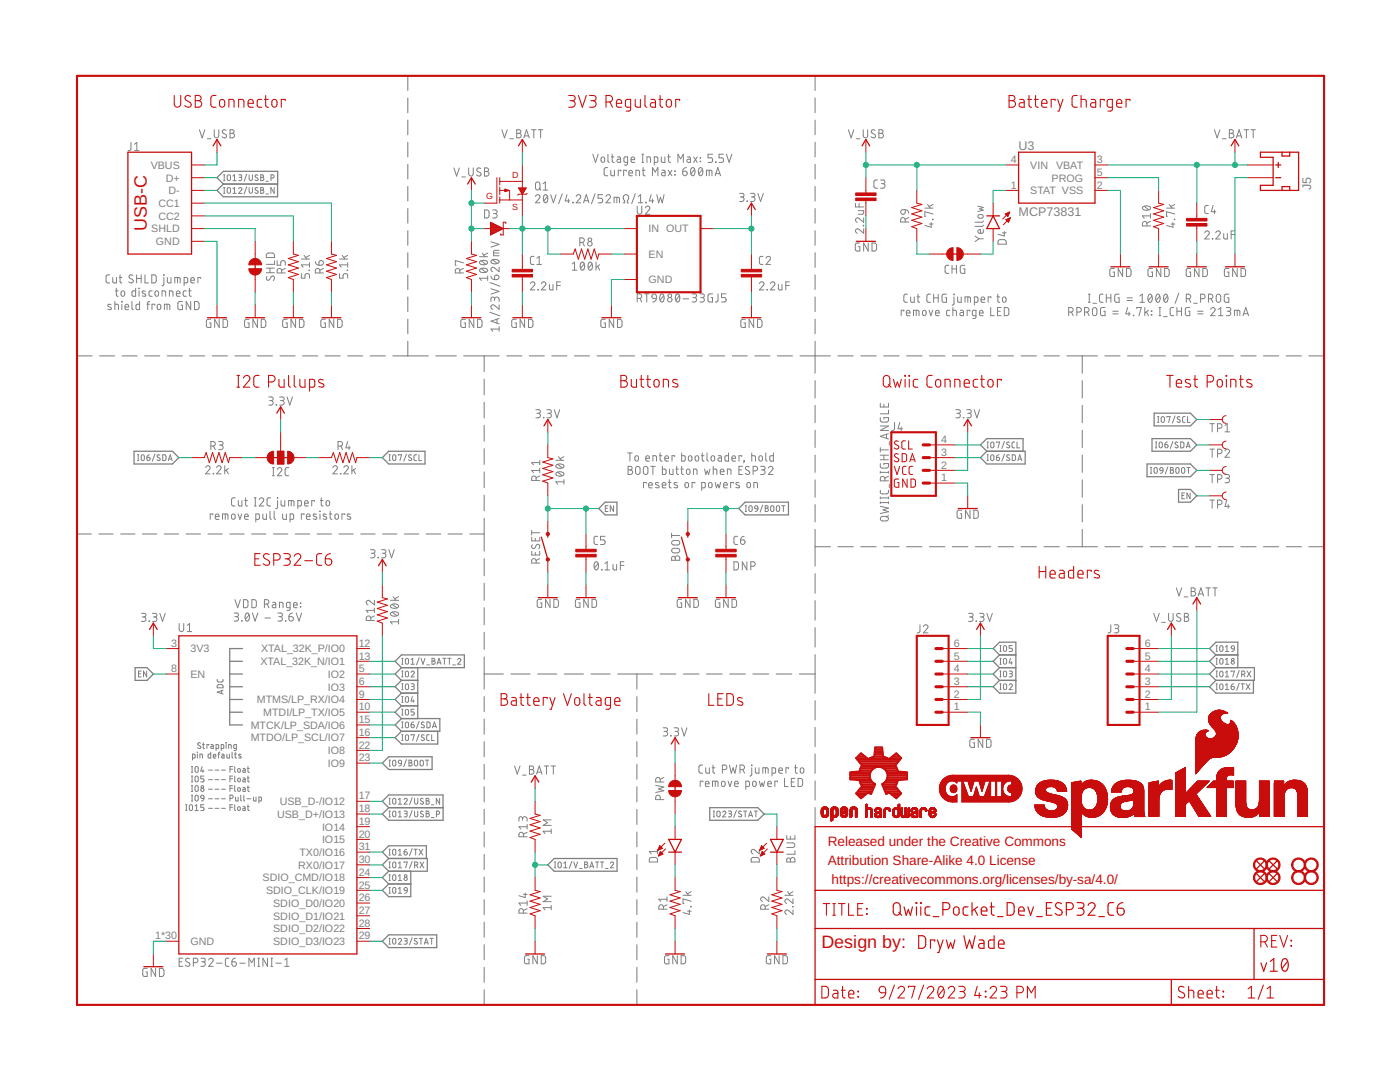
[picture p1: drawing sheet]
<svg xmlns="http://www.w3.org/2000/svg" width="279mm" height="216mm" viewBox="0 0 279 216" stroke-linecap="round" stroke-linejoin="round" font-family="sans-serif">
<defs><g id="words">
<g font-size="3.6" fill="#c90d0c">
<text x="29.3" y="46.1" transform="rotate(-90 29.3 46.1)">USB-C</text>
<text x="163.9" y="189.1">Design by:</text>
</g>
<g font-size="2.7" fill="#c90d0c">
<text x="165.2" y="168.8">Released under the Creative Commons</text>
<text x="165.2" y="172.6">Attribution Share-Alike 4.0 License</text>
<text x="166" y="176.4">https://creativecommons.org/licenses/by-sa/4.0/</text>
</g>
<g font-size="2.5" fill="#808080">
<text x="203.3" y="29.9">U3</text>
<text x="261.7" y="38" transform="rotate(-90 261.7 38)">J5</text>
<text x="203.3" y="43.1">MCP73831</text>
</g>
<g font-size="2.1" fill="#808080">
<text x="30.1" y="33.7">VBUS</text>
<text x="201.7" y="32.6">4</text>
<text x="205.6" y="33.7">VIN</text>
<text x="210.8" y="33.7">VBAT</text>
<text x="218.9" y="32.6">3</text>
<text x="218.9" y="35.1">5</text>
<text x="31.6" y="41.3">CC1</text>
<text x="33.1" y="36.2">D+</text>
<text x="33.6" y="38.8">D-</text>
<text x="201.7" y="37.6">1</text>
<text x="205.6" y="38.8">STAT VSS</text>
<text x="209.9" y="36.2">PROG</text>
<text x="218.9" y="37.6">2</text>
<text x="30.2" y="46.4">SHLD</text>
<text x="31.6" y="43.8">CC2</text>
<text x="129.4" y="46.4">IN OUT</text>
<text x="31.1" y="48.9">GND</text>
<text x="129.4" y="51.5">EN</text>
<text x="129.4" y="56.5">GND</text>
<text x="187.8" y="88.4">4</text>
<text x="187.8" y="93.5">2</text>
<text x="187.8" y="91">3</text>
<text x="187.8" y="96">1</text>
<text x="34.1" y="129.1">3</text>
<text x="38" y="130.2">3V3</text>
<text x="52.1" y="130.2">XTAL_32K_P/IO0</text>
<text x="71.6" y="129.1">12</text>
<text x="71.6" y="131.6">13</text>
<text x="190.4" y="131.6">5</text>
<text x="190.4" y="129.1">6</text>
<text x="228.5" y="131.6">5</text>
<text x="228.5" y="129.1">6</text>
<text x="34.1" y="134.1">8</text>
<text x="38" y="135.3">EN</text>
<text x="52" y="132.7">XTAL_32K_N/IO1</text>
<text x="65.4" y="135.3">IO2</text>
<text x="65.4" y="137.8">IO3</text>
<text x="71.6" y="134.1">5</text>
<text x="71.6" y="136.7">6</text>
<text x="190.4" y="136.7">3</text>
<text x="190.4" y="134.1">4</text>
<text x="228.5" y="136.7">3</text>
<text x="228.5" y="134.1">4</text>
<text x="51.3" y="140.3">MTMS/LP_RX/IO4</text>
<text x="52.5" y="142.9">MTDI/LP_TX/IO5</text>
<text x="71.6" y="139.2">9</text>
<text x="71.6" y="141.8">10</text>
<text x="190.4" y="141.8">1</text>
<text x="190.4" y="139.2">2</text>
<text x="228.5" y="141.8">1</text>
<text x="228.5" y="139.2">2</text>
<text x="50" y="147.9">MTDO/LP_SCL/IO7</text>
<text x="50.1" y="145.4">MTCK/LP_SDA/IO6</text>
<text x="71.6" y="144.3">15</text>
<text x="71.6" y="146.8">16</text>
<text x="71.6" y="149.4">22</text>
<text x="65.4" y="150.5">IO8</text>
<text x="65.4" y="153">IO9</text>
<text x="71.6" y="151.9">23</text>
<text x="55.8" y="160.6">USB_D-/IO12</text>
<text x="71.6" y="159.5">17</text>
<text x="55.3" y="163.2">USB_D+/IO13</text>
<text x="64.3" y="165.7">IO14</text>
<text x="71.6" y="162.1">18</text>
<text x="71.6" y="164.6">19</text>
<text x="71.6" y="167.1">20</text>
<text x="59.5" y="173.3">RX0/IO17</text>
<text x="59.8" y="170.8">TX0/IO16</text>
<text x="64.3" y="168.3">IO15</text>
<text x="71.6" y="169.7">31</text>
<text x="71.6" y="172.2">30</text>
<text x="52.4" y="175.9">SDIO_CMD/IO18</text>
<text x="53.1" y="178.4">SDIO_CLK/IO19</text>
<text x="71.6" y="174.8">24</text>
<text x="71.6" y="177.3">25</text>
<text x="71.6" y="179.8">26</text>
<text x="54.5" y="181">SDIO_D0/IO20</text>
<text x="54.5" y="183.5">SDIO_D1/IO21</text>
<text x="71.6" y="182.4">27</text>
<text x="71.6" y="184.9">28</text>
<text x="30.9" y="187.5">1*30</text>
<text x="38" y="188.6">GND</text>
<text x="54.5" y="186">SDIO_D2/IO22</text>
<text x="54.5" y="188.6">SDIO_D3/IO23</text>
<text x="71.6" y="187.5">29</text>
</g>
<g font-size="1.8" fill="#c90d0c">
<text x="102.2" y="35.5">D</text>
<text x="97" y="39.8">G</text>
<text x="102.2" y="41.8">S</text>
</g>
</g></defs>
<g fill="none" stroke="#808080" stroke-width=".21">
<path d="M81.4 15.1v3M81.4 19.6v2.9M162.7 15.1v3M162.7 19.6v2.9M81.4 24v2.9M81.4 28.4v2.9M81.4 32.8v2.9M81.4 37.2v2.9M162.7 24v2.9M162.7 28.4v2.9M162.7 32.8v2.9M162.7 37.2v2.9"/>
<path d="M81.4 41.6v2.9M81.4 46v2.9M81.4 50.4v3M81.4 54.9v2.9M81.4 59.3v2.9M162.7 41.6v2.9M162.7 46v2.9M162.7 50.4v3M162.7 54.9v2.9M162.7 59.3v2.9M15.4 71h3M19.9 71h3"/>
<path d="M24.4 71h3M28.9 71h3M33.4 71h3M37.9 71h3M42.4 71h3M46.9 71h3M51.4 71h3M55.9 71h3M60.4 71h3M64.9 71h3M69.4 71h3M73.9 71h3"/>
<path d="M78.4 71h7.1M81.4 63.7v2.9M81.4 68.1v2.9M87 71h4.1M92.5 71h7.1M96.6 71v3.1M96.6 75.6v3.2M101.1 71h3M105.6 71h3M110.1 71h3M114.6 71h3M119.1 71h3"/>
<path d="M123.6 71h3M128.1 71h3M132.7 71h2.9M137.1 71h3M141.6 71h3.1M146.2 71h2.9M150.6 71h3M155.2 71h3M159.7 71h6M162.7 63.7v2.9M162.7 68.1v6.4M162.7 76v3.4"/>
<path d="M167.2 71h3.1M171.8 71h3.1M176.4 71h3M180.9 71h3.1M185.5 71h3.1M190.1 71h3M194.6 71h3.1M199.2 71h3.1M203.8 71h3M208.3 71h3.1M212.9 71h6.1M216 71v3.5"/>
<path d="M216 76v3.4M220.5 71h3M225 71h3M229.6 71h3M234.1 71h3M238.6 71h3M243.1 71h3M247.6 71h3.1M252.2 71h3M256.7 71h3M261.2 71h3M96.6 80.3v3.1"/>
<path d="M96.6 84.9v3.1M96.6 89.5v3.2M96.6 94.2v3.1M96.6 98.8v3.1M162.7 80.9v3.4M162.7 85.9v3.4M162.7 90.8v3.5M162.7 95.8v3.4M216 80.9v3.4M216 85.9v3.4M216 90.8v3.5M216 95.8v3.4"/>
<path d="M15.4 106.6h2.8M19.7 106.6h2.9M24.1 106.6h2.8M28.4 106.6h2.9M32.8 106.6h2.8M37.1 106.6h2.9M41.5 106.6h2.9M45.9 106.6h2.8M50.2 106.6h2.9M54.6 106.6h2.8M58.9 106.6h2.9M63.3 106.6h2.8"/>
<path d="M67.6 106.6h2.9M72 106.6h2.8M76.3 106.6h2.9M80.7 106.6h2.9M85.1 106.6h2.8M89.4 106.6h2.9M93.8 106.6h2.8M96.6 103.4v6.6M96.6 111.5v3.4M96.6 116.4v3.4M162.7 100.7v3.4M162.7 105.6v7.4"/>
<path d="M162.7 114.5v3.9M162.7 119.8v3.9M162.7 109.1h3M167.2 109.1h3.1M171.8 109.1h3.1M176.4 109.1h3M180.9 109.1h3.1M185.5 109.1h3.1M190.1 109.1h3M194.6 109.1h3.1M199.2 109.1h3.1M203.8 109.1h3"/>
<path d="M208.3 109.1h3.1M212.9 109.1h6.1M216 100.7v3.4M216 105.6v3.5M220.5 109.1h3M225 109.1h3M229.6 109.1h3M234.1 109.1h3M238.6 109.1h3M243.1 109.1h3M247.6 109.1h3.1M252.2 109.1h3"/>
<path d="M256.7 109.1h3M261.2 109.1h3M96.6 121.3v3.4M96.6 126.2v3.4M96.6 131.1v6.4M96.6 139v3M96.6 134.5h3.9M102 134.5h3.8M107.3 134.5h3.8M112.6 134.5h3.8M117.9 134.5h3.9M123.3 134.5h6.9"/>
<path d="M127.1 134.5v3M127.1 139v3M131.7 134.5h3.2M136.4 134.5h3.1M141 134.5h3.1M145.6 134.5h3.2M150.3 134.5h3.1M154.9 134.5h3.1M159.5 134.5h3.2M162.7 125.2v3.9M162.7 130.6v7.7M162.7 139.8v3.9"/>
<path d="M96.6 143.5v3M96.6 148v3M96.6 152.5v3M96.6 157v3M127.1 143.5v3M127.1 148v3M127.1 152.5v3M127.1 157v3M162.7 145.1v3.9M162.7 150.5v3.8M162.7 155.8v3.8M96.6 161.5v3"/>
<path d="M96.6 166v3M96.6 170.5v3M96.6 175v3M96.6 179.5v3M127.1 161.5v3M127.1 166v3M127.1 170.5v3M127.1 175v3M127.1 179.5v3M162.7 161.1v3.9M96.6 184v3M96.6 188.5v3"/>
<path d="M96.6 193v3M96.6 197.5v3M127.1 184v3M127.1 188.5v3M127.1 193v3M127.1 197.5v3"/>
</g>
<g fill="none" stroke="#808080" stroke-width=".2">
<path d="M26.1 28.4v1.4l-.5 .3M26.8 30.1h.9M26.8 28.8l.5-.4v1.7M39.8 25.9l.5 1.6 .6-1.6M41.4 27.7h.7M42.8 25.9v1.2a.46 .46 0 0 0 .4 .4 .46 .46 0 0 0 .5-.4v-1.2M44.6 38.6h.3M44.6 37.4h.3M44.6 36h.3M44.6 34.9h.3M44.7 34.9v1.1M44.7 37.4v1.2"/>
<path d="M45.1 26l-.2-.1a.38 .38 0 0 0-.5 .1 .38 .38 0 0 0 .1 .6l.5 .2a.41 .41 0 0 1 .1 .7 .41 .41 0 0 1-.6-.1l-.2-.1M45.5 37.5l.2-.1 .3 .3v.7l-.3 .2-.2-.1-.2-.3zM45.5 34.9h.2l.3 .3v.7l-.3 .1h-.2l-.2-.3zM45.9 25.9h.5a.36 .36 0 0 1 .3 .3 .36 .36 0 0 1-.3 .4 .46 .46 0 0 1 .4 .5 .46 .46 0 0 1-.4 .4h-.5zM45.9 26.6h.5M46.5 38.6h.6M46.5 37.7l.3-.3v1.2M46.5 35.1l.3-.2v1.1M46.5 36h.6M47.6 37.7a.32 .32 0 0 1 .5-.3 .32 .32 0 0 1 .1 .5l-.6 .7h.7M47.6 34.9h.5l.2 .2-.2 .3h-.3M47.9 35.4l.3 .1 .1 .3-.2 .2h-.5"/>
<path d="M49.2 37.3l-.5 1.4M49.2 34.7l-.5 1.5M49.7 37.4v.8l.3 .4 .3-.2 .1-1M49.7 34.9v.8l.3 .3 .3-.1 .1-1M51.5 37.5l-.4-.1-.2 .3 .5 .4a.29 .29 0 0 1 0 .4 .29 .29 0 0 1-.4 0l-.1-.1M51.5 35l-.4-.1-.2 .2 .5 .5a.29 .29 0 0 1 0 .4 .29 .29 0 0 1-.4 0l-.1-.1M52 37.4l.6 .1v.2l-.3 .2 .4 .3-.2 .3-.5 .1zM52 34.9l.6 .1v.3l-.3 .1 .4 .2-.2 .4h-.5zM52 37.9h.3M52 35.4h.3M53.1 38.7h.5M53.1 36.2h.5"/>
<path d="M54.1 35.5h.4l.2-.2v-.3l-.6-.1v1.1M54.7 37.4v1.2l-.6-1.2v1.2M90.6 33.5l.5 1.6 .6-1.6M92.2 35.3h.7M93.5 33.5v1.2a.46 .46 0 0 0 .5 .4 .46 .46 0 0 0 .4-.4v-1.2M95.9 33.6l-.5-.1-.3 .4 .1 .2 .7 .4a.42 .42 0 0 1-.1 .6 .42 .42 0 0 1-.5-.1l-.2-.1M96.7 33.5h.4a.36 .36 0 0 1 .4 .4 .36 .36 0 0 1-.4 .3 .46 .46 0 0 1 .5 .5 .46 .46 0 0 1-.5 .4h-.4zM96.7 34.2h.4M100.2 25.9l.5 1.6 .5-1.6M101.7 27.7h.8M103.1 25.9h.5a.36 .36 0 0 1 .3 .3 .36 .36 0 0 1-.3 .4 .46 .46 0 0 1 .4 .5 .46 .46 0 0 1-.4 .4h-.5zM103.1 26.6h.5"/>
<path d="M104.5 27.5l.6-1.6 .5 1.6M104.7 27.1h.8M106.1 25.9h.9M106.5 25.9v1.6M106.9 39.2a.44 .44 0 0 1 .6-.3 .44 .44 0 0 1 .1 .7l-.7 .9h.9M107 36.4l.3-.1 .3 .1 .2 1.1a.44 .44 0 0 1-.5 .4 .44 .44 0 0 1-.4-.4zM107.4 25.9h.9M107.6 37.6l.3 .3M107.9 25.9v1.6M108.4 36.7l.4-.4v1.6M108.4 37.9h.9M108.6 38.9l.3-.1a.97 .97 0 0 1 0 1.7 1.03 1.03 0 0 1-.3-1.6z"/>
<path d="M109.2 39.2l-.7 .9M109.9 38.8l.5 1.7 .6-1.7M112.2 38.7l-.7 1.9M113.2 38.8l-.4 1.3h.9M113.4 39.7v.8M115 39.2a.44 .44 0 0 1 .6-.3 .44 .44 0 0 1 .2 .7l-.8 .9h.9M118.3 30.8l.6 1.6 .5-1.6M118.8 38.7l-.8 1.9M120.1 31.4l.2-.1 .3 .1 .1 .6a.36 .36 0 0 1-.4 .4 .36 .36 0 0 1-.3-.4zM120.3 38.8h-.9v.8h.5a.46 .46 0 0 1 .4 .4 .46 .46 0 0 1-.4 .5h-.5M120.9 39.2a.44 .44 0 0 1 .7-.4 .44 .44 0 0 1 .1 .8l-.8 .9h.9M121.3 33.4l-.5 .1-.2 .3v1l.2 .2 .5 .1"/>
<path d="M121.3 30.8v1.3l.3 .3M121.9 34v.9l.3 .2h.4v-1.1M122 31.3h.5M122.2 30.8v1.4l.3 .2M123.1 39.4v1.1M123.2 31.3h.5l.1 .3v.8h-.5l-.2-.2 .1-.3 .6-.1M123.9 34.2v-.2h-.5v1.1M125 34.2v-.2h-.5v1.1M125.2 32.4h-.5l-.2-.2v-.6l.2-.3h.5v1.4l-.1 .2h-.5M125.5 34.5h.7a.38 .38 0 0 0-.2-.5 .38 .38 0 0 0-.5 .3l.1 .7 .6 .1M125.9 31.9h.8a.38 .38 0 0 0-.3-.6 .38 .38 0 0 0-.5 .4l.1 .6 .7 .1M126.8 38.7l-.7 1.9"/>
<path d="M126.9 35.1v-1.1l.7 .1v1M127.4 39.2l.4-.4v1.7M128.1 32.4h.4M128.1 30.8h.4M128.2 34h.5M128.3 30.8v1.6M128.4 33.4v1.5l.3 .2M129.1 32.4v-1.1l.7 .2v.9M129.9 38.8l-.3 1.3h.9M130.2 35.1v-1.7l.6 .9 .5-.9v1.7M130.2 39.7v.8M130.6 32.4h.5l.2-.2-.1-.9h-.6v1.6"/>
<path d="M131.1 38.8l.3 1.7 .4-1.1 .4 1.1 .3-1.7M132 31.3v.9l.2 .2h.5v-1.1M132.1 34h.5l.1 .2v.9l-.5-.1-.2-.2 .1-.3 .6-.1M133.2 31.3h.6M133.4 34l.7 1.1M133.4 30.8l.1 1.4 .3 .2M134.1 34l-.7 1.1M134.7 34.1l.1 .1zM134.7 34.8l.1 .1zM135.3 32.4v-1.6l.5 .9 .6-.9v1.6M136.2 34.2h.6a.45 .45 0 0 1 .3 .5 .45 .45 0 0 1-.4 .4 .45 .45 0 0 1-.5-.5zM137 33.4l-.5 .2-.3 .6"/>
<path d="M137.2 31.3h.4l.2 .3v.8h-.6l-.1-.2v-.3l.7-.1M138 33.5l.3-.1a.97 .97 0 0 1 0 1.7 1.03 1.03 0 0 1-.3-1.6zM138.4 31.3l.7 1.1M138.6 33.8l-.7 .9M139.1 31.3l-.7 1.1M139.6 33.5l.2-.1a.97 .97 0 0 1 0 1.7 1.03 1.03 0 0 1-.2-1.6zM139.7 31.5h.1zM139.7 32.2l.1 .1zM140.2 33.8l-.7 .9M141 35.1v-1.1l1 .1 .1 1M141.5 34v1.1M142.2 30.8h-.9v.7h.6a.46 .46 0 0 1 .3 .5 .46 .46 0 0 1-.3 .4h-.6"/>
<path d="M142.7 35.1l.6-1.7 .5 1.7M142.8 32.3l.1 .1zM142.9 34.6h.8M144.4 30.8h-.9v.7h.5a.46 .46 0 0 1 .4 .5 .46 .46 0 0 1-.4 .4h-.5M145 30.8l.5 1.6 .5-1.6M147.6 38.6h.5a.36 .36 0 0 1 .4 .3 .36 .36 0 0 1-.4 .4h-.3M148 39.3a.46 .46 0 0 1 .5 .5 .46 .46 0 0 1-.5 .4h-.4M149.8 38.6h.5a.36 .36 0 0 1 .4 .3 .36 .36 0 0 1-.4 .4h-.4M150.2 39.3a.46 .46 0 0 1 .5 .5 .46 .46 0 0 1-.5 .4h-.4M151.3 38.6l.5 1.6 .5-1.6M169.3 25.9l.6 1.6 .5-1.6M170.9 27.7h.7"/>
<path d="M172.3 25.9v1.2a.44 .44 0 0 0 .4 .4 .44 .44 0 0 0 .5-.4v-1.2M174.6 26l-.1-.1a.38 .38 0 0 0-.6 .1 .38 .38 0 0 0 .2 .6l.5 .2a.41 .41 0 0 1 0 .7 .41 .41 0 0 1-.6-.1l-.2-.1M175.1 35.9h-.5l-.2 .4v1l.2 .2h.5M175.4 25.9h.5a.36 .36 0 0 1 .3 .3 .36 .36 0 0 1-.3 .4 .46 .46 0 0 1 .4 .5 .46 .46 0 0 1-.4 .4h-.5zM175.4 26.6h.5M175.7 35.9h.6a.36 .36 0 0 1 .3 .4 .36 .36 0 0 1-.3 .3h-.4M176.2 36.6a.46 .46 0 0 1 .4 .5 .46 .46 0 0 1-.4 .4h-.5M242.4 25.9l.5 1.6 .6-1.6M243.9 27.7h.8M245.3 25.9h.5a.36 .36 0 0 1 .3 .3 .36 .36 0 0 1-.3 .4 .46 .46 0 0 1 .5 .5 .46 .46 0 0 1-.5 .4h-.5zM245.3 26.6h.5M246.7 27.5l.6-1.6 .5 1.6"/>
<path d="M246.9 27.1h.8M248.3 25.9h.9M248.8 25.9v1.6M249.6 25.9h.9M250.1 25.9v1.6M21.9 54.8l-.5 .1-.2 .3v1l.2 .2 .5 .1M22.5 55.4v.9l.3 .2h.4v-1.1M23 58h.6M23.2 57.5v1.4l.4 .2M23.8 55.4h.5M24 54.8v1.4v.2l.3 .1M24.3 58.1l.2-.1 .3 .1 .1 .7a.37 .37 0 0 1-.4 .3 .37 .37 0 0 1-.3-.3z"/>
<path d="M26.5 55l-.5-.1-.3 .3 .1 .2 .6 .4a.38 .38 0 0 1 .2 .5 .38 .38 0 0 1-.6 .1l-.3-.2M27.1 57.5v1.6h-.7v-.9l.1-.1 .6-.1M27.3 54.8v1.7M27.3 55.6h.9M27.7 57.5l.1 .1zM27.7 58v1.1M28.2 54.8v1.7M28.9 54.8v1.7h.8M29 58.1l-.4-.1-.2 .3 .7 .5v.2l-.2 .1-.5-.1M30.3 54.8l.6 .1 .3 .2v1.1l-.3 .2-.6 .1zM30.4 58l-.5 .1-.2 .2 .1 .8h.6M31 58.1l.3-.1 .2 .1 .1 .7a.36 .36 0 0 1-.3 .3 .36 .36 0 0 1-.4-.3z"/>
<path d="M32.3 59.1v-1.1l.7 .2 .1 .9M32.6 54.8l.1 .1zM32.7 55.4v1.3l-.1 .3h-.3M33.4 55.4v.9l.3 .2h.4v-1.1M33.8 59.1v-1.1l.7 .2v.9M34.9 56.5v-1.1l1 .1 .1 1M35.2 58.6h.7a.38 .38 0 0 0-.2-.5 .38 .38 0 0 0-.5 .3l.1 .7h.6M35.4 55.4v1.1M36.7 56.5l.6-.1 .1-.1 .1-.7-.2-.2h-.6v1.6M37.2 58l-.5 .1-.1 .2v.8h.6M37.6 58h.6M37.8 57.5v1.4l.4 .2"/>
<path d="M38.1 55.9h.7a.38 .38 0 0 0-.2-.5 .38 .38 0 0 0-.5 .3l.1 .7 .6 .1M40 55.6v-.2h-.5v1.1M53.1 54.4h1.7M53.1 53.5h1.7M53.3 50.6l.1-.1a1.33 1.33 0 0 1 1.3 .1l.1 .8h-1.7zM53.3 55.2l-.1 .2a.38 .38 0 0 0 .1 .5 .38 .38 0 0 0 .5-.1l.3-.6a.41 .41 0 0 1 .6 0 .41 .41 0 0 1 0 .6l-.2 .2M53.9 53.5v.9M54.8 52v.7h-1.7M55.3 52v.9h.7v-.5a.46 .46 0 0 1 .5-.4 .46 .46 0 0 1 .4 .4v.5M56.2 54.5v-.5a.46 .46 0 0 0-.4-.4 .46 .46 0 0 0-.5 .4v.5h1.6M56.9 53.6l-.7 .3M60.1 54.6v.9h.8v-.6a.46 .46 0 0 1 .4-.3 .46 .46 0 0 1 .5 .3v.6"/>
<path d="M60.1 51.7h1.7M60.7 51l.5 .7M61.7 53.9l.1 .1zM61.8 52.4v.9M61.8 52.9h-1.7l.4 .4M61.8 51l-.8 .4M62.9 52.2l.2 .4 .5 .3M63.8 52.1a.47 .47 0 0 1 .7 .2 .47 .47 0 0 1-.4 .6h-.5zM63.8 54.5v-.5a.46 .46 0 0 0-.4-.4 .46 .46 0 0 0-.5 .4v.5h1.7M64.6 53.6l-.8 .3M67.8 54.6v.9h.7v-.6a.46 .46 0 0 1 .4-.3 .46 .46 0 0 1 .5 .3v.6M67.8 51.7h1.6"/>
<path d="M68.3 51l.5 .7M69.3 53.9l.1 .1zM69.4 52.9h-1.6l.3 .4M69.4 52.4v.9M69.4 51l-.8 .4M91.8 54.5v-.5a.46 .46 0 0 0-.5-.4 .46 .46 0 0 0-.4 .4v.5h1.6M92.5 52.5l-1.6-.5v.9h.1M92.5 53.6l-.7 .3M95.7 51.2h1.6M95.8 53.7a1.03 1.03 0 0 1 1.5 .3 .97 .97 0 0 1-1.6 0zM95.8 52.1a1.03 1.03 0 0 1 1.5 .3 .97 .97 0 0 1-1.6 0zM96.1 53.6l.9 .7"/>
<path d="M96.1 52l.9 .7M96.2 50.5l.6 .7M96.7 41.9h.6l.3 .3v1l-.3 .3h-.6zM97.3 55.5h-1.6l.4 .5M97.3 55.1v.9M97.3 50.5l-.8 .4M97.8 56.4l2 .7M98 55.1l.1 .4 .6 .3M98 57.6l1.6 .5-1.6 .6M98 48.2l1.6 .6-1.6 .5M98.1 52a1.03 1.03 0 0 1 1.5 .2 .97 .97 0 0 1-1.6 0zM98.3 41.9h.6a.36 .36 0 0 1 .3 .3 .36 .36 0 0 1-.3 .4h-.4"/>
<path d="M98.3 51.9l1 .7M98.5 50.5h1.1M98.7 59.7a.46 .46 0 0 1 .5-.4 .46 .46 0 0 1 .4 .4v.5M98.7 60v-.4a.36 .36 0 0 0-.4-.3 .36 .36 0 0 0-.3 .3v.6M98.8 42.6a.44 .44 0 0 1 .4 .5 .44 .44 0 0 1-.4 .4h-.5M98.8 55a.47 .47 0 0 1 .8 .2 .47 .47 0 0 1-.5 .6h-.4zM99.6 53.3v.9l-.9-.7a.44 .44 0 0 0-.7 .1 .44 .44 0 0 0 .3 .6M99.6 50h-.9l-.2 .2v.8h1.1M105.9 56.6a.44 .44 0 0 1 .6-.4 .44 .44 0 0 1 .1 .8l-.7 .8h.8M106.6 51.2h-.5l-.2 .3v1.1l.2 .1 .5 .1M107.1 52.8h1M107.1 51.5l.5-.3v1.6"/>
<path d="M107.4 57.8h.1M108 56.6a.44 .44 0 0 1 .7-.4 .44 .44 0 0 1 .1 .8l-.8 .8h.9M109.6 56.8l.1 .9 .2 .1h.5v-1M111.1 57h.7M111.8 56.2h-.7v1.6M114.2 53.9h.9M114.2 52.7l.5-.4v1.6M114.3 40.4l.1 .1zM115.7 48.4h.5a.44 .44 0 0 0 .4-.5 .44 .44 0 0 0-.4-.4h-.5v1.6M116 52.4l.2-.1a.95 .95 0 0 1 0 1.6 1 1 0 0 1-.2-1.5zM116.3 48.4l.3 .7M116.5 40.5l.5-1.7 .5 1.7"/>
<path d="M116.6 52.7l-.7 .9M116.6 40h.8M117.5 52.4l.3-.1a.95 .95 0 0 1 0 1.6 1 1 0 0 1-.3-1.5zM118.2 52.7l-.8 .9M119 52.3v1.6M119.3 53.1l.4 .8M119.7 52.8l-.7 .6M122.6 40.5v-1.1l1 .1v1M124.4 40.5h.3v-.5a.61 .61 0 0 1-.3-.9 .61 .61 0 0 1 1 0 .61 .61 0 0 1-.2 .9v.5h.3M127.2 59.5h.4a.46 .46 0 0 0 .5-.4 .46 .46 0 0 0-.5-.5h-.4v1.7M127.2 41.1v1.2a.46 .46 0 0 0 .4 .5 .46 .46 0 0 0 .5-.5v-1.2M127.4 40.5h.9"/>
<path d="M127.7 59.5l.4 .8M128.6 58.6h.9M128.8 41.5a.44 .44 0 0 1 .6-.4 .44 .44 0 0 1 .2 .7l-.8 1h.9M128.9 40.4l.1 .1zM129.1 58.6v1.7M130.2 58.8l.3-.2 .4 .2 .1 .7-.8-.1-.1-.3zM131 59.5l-.3 .6-.4 .2M131.8 58.8l.3-.2a.97 .97 0 0 1 0 1.7 1 1 0 0 1-.3-1.5zM132.5 59l-.8 .9M135 58.8l.2-.2a.97 .97 0 0 1 0 1.7 1 1 0 0 1-.2-1.5zM135.6 59l-.7 .9M136.4 59.6h1"/>
<path d="M138.1 58.6h.5a.37 .37 0 0 1 .4 .4 .37 .37 0 0 1-.4 .4h-.3M138.6 59.4a.44 .44 0 0 1 .4 .4 .44 .44 0 0 1-.4 .5h-.5M139.7 58.6h.5a.37 .37 0 0 1 .4 .4 .37 .37 0 0 1-.4 .4h-.4M140.1 59.4a.44 .44 0 0 1 .5 .4 .44 .44 0 0 1-.5 .5h-.4M142.2 58.6h-.6l-.3 .3v1.1l.2 .2 .7 .1v-.9h-.3M143.3 58.6v1.4l-.2 .2-.4 .1M144.9 58.6h-.9v.8h.5a.45 .45 0 0 1 .4 .4 .45 .45 0 0 1-.4 .5h-.5M149.1 40.1l.1 .1zM151.6 56.6a.45 .45 0 0 1 .6-.3 .45 .45 0 0 1 .1 .7l-.7 .8h.9M152.3 51.2h-.5l-.2 .3v1.1l.2 .1 .5 .1M152.9 51.5a.44 .44 0 0 1 .6-.3 .44 .44 0 0 1 .1 .7l-.7 .9h.9M153.1 57.8h.1"/>
<path d="M153.8 56.6a.44 .44 0 0 1 .6-.3 .44 .44 0 0 1 .1 .7l-.7 .8h.8M155.3 56.8l.1 .9 .2 .1h.5v-1M156.8 57h.7M157.5 56.2h-.7v1.6M170.7 40.6v.7h1.7M171.3 42h1.1l-.1 .7-1 .1M171.4 40.6v.7M171.6 48.5h-.7l-.2 .2v1l.2 .4h.7v-.9h-.3M172.3 45l.1 .1zM172.4 45.7v.8l-1-.7a.44 .44 0 0 0-.6 .1 .44 .44 0 0 0 .3 .6M172.4 43.5v.9l-1-.8a.44 .44 0 0 0-.6 .1 .44 .44 0 0 0 .3 .7M173.3 48.5v1.6l-.9-1.6v1.6"/>
<path d="M174 48.5h.6l.3 .3v.9l-.3 .4h-.6zM179.9 42l.8-.2v.6a.46 .46 0 0 1-.7 .3 .46 .46 0 0 1-.1-.7zM180.7 44.3v-.4a.46 .46 0 0 0-.5-.5 .46 .46 0 0 0-.5 .5v.4h1.7M180.7 41.8l.5 .3 .2 .5M181.1 58.7l-.6 .1-.1 .3v1l.2 .2h.5M181.4 43.4l-.7 .4M181.7 59.2l.1 1 .2 .1h.5v-1.1M183 59.2h.6M183.2 58.7v1.5l.4 .1M184.6 41.5h1.6M185.1 40.8l.6 .7M185.5 44.7h.7"/>
<path d="M185.7 58.7h-.5l-.2 .4v1l.2 .2h.5M185.8 44.4v.9l-1.2-.3M186.1 43.8h.1zM186.2 42.7l-1.6-.5v1h.1M186.2 40.8l-.8 .4M186.3 58.7v1.6M186.3 59.4h.9M187.2 58.7v1.6M188.9 58.7h-.5l-.4 .2v1.1l.2 .3h.7v-.9h-.3M189.4 52.9l-.6 .1-.2 .3 .1 1 .1 .2h.6M190 52.9v1.6M190 53.7h.9"/>
<path d="M190.4 58.7l.1 .1zM190.4 59.2v1.5l-.4 .2M190.9 52.9v1.6M191.1 59.2v1l.3 .1h.4v-1.1M192.6 52.9l-.7 .1-.2 .1-.1 1.1 .3 .3h.7v-.8h-.3M193.1 59.2v1.1M194.6 47.1l.8 .5M195.1 41.1l1.1 .3-.7 .3 .7 .2-1.1 .3M195.2 42.9l.7-.1a.36 .36 0 0 1 .3 .4 .36 .36 0 0 1-.3 .3l-.7-.1-.1-.2zM195.4 47.6l-.8 .6M195.4 47.6h.8M195.8 59.8h.7a.38 .38 0 0 0-.2-.5 .38 .38 0 0 0-.5 .3l.1 .7h.6"/>
<path d="M196.2 45.8v.7h-.7a.38 .38 0 0 1-.4-.4 .38 .38 0 0 1 .6-.3v.7M196.2 44.9l-.2 .3h-1.4M196.2 44.1l-.2 .2h-1.4M197.8 59.4v-.2h-.6v1.1M198.9 59.2h.6M199.1 58.7l.1 1.5 .3 .1M199.3 47.9l.3-.1 .9 .1 .3 .2v.6h-1.6zM200.1 46.5h.7M200.2 59.4l.2-.2 .3 .2 .1 .6a.36 .36 0 0 1-.4 .3 .36 .36 0 0 1-.3-.3zM200.4 46.2v.9l-1.2-.4M217.2 58.7h.4M217.4 58.7v1.6"/>
<path d="M220.2 58.7h-.6l-.2 .4 .1 1 .1 .2h.6M220.8 59.4h.9M220.8 58.7v1.6M221.7 58.7v1.6M222.4 53.6h-.7l-.2 .2v1l.2 .4h.7v-.9h-.3M223.4 58.7h-.6l-.3 .2v1.1l.2 .3h.7v-.9h-.3M224 53.6v1.6l-.8-1.6v1.6M224.8 53.6h.6l.3 .2v.9l-.3 .5h-.6zM224.9 59.4h1.1M224.9 60h1.1M227.5 59.1l.5-.4v1.6M228.1 41.3a1.02 1.02 0 0 1 1.5 .2 .95 .95 0 0 1-1.6 0z"/>
<path d="M228.4 41.1l.9 .8M228.9 45.1v-.5a.46 .46 0 0 0-.5-.4 .46 .46 0 0 0-.4 .4v.5h1.6M229.3 58.8l.2-.1a.97 .97 0 0 1 0 1.6 1 1 0 0 1-.2-1.5zM229.6 44.2l-.7 .3M229.6 43.1h-1.6l.4 .4M229.6 42.6v.9M229.9 59.1l-.7 .9M230 53.6h-.7l-.2 .2v1l.2 .4h.7v-.9h-.3M230.8 58.8l.3-.1a.95 .95 0 0 1 0 1.6 1.02 1.02 0 0 1-.3-1.5zM231.5 59.1l-.8 .9M231.7 53.6v1.6l-.9-1.6v1.6M232.4 58.8l.2-.1a.95 .95 0 0 1 0 1.6 1.02 1.02 0 0 1-.2-1.5z"/>
<path d="M232.4 53.6h.7l.2 .2v.9l-.2 .5h-.7zM232.8 41.5h1.6M233 59.1l-.7 .9M233.4 40.8l.5 .7M233.7 44.7h.7M234.1 44.4v.9l-1.3-.3M234.4 43.8h.1M234.4 42.7l-1.6-.5v1h.2M234.4 40.8l-.7 .4M235.2 58.5l-.7 2M236.7 59.6h.5a.46 .46 0 0 0 .4-.4 .46 .46 0 0 0-.4-.5h-.5v1.6M237.3 59.6l.3 .7"/>
<path d="M237.6 53.6h-.7l-.2 .2v1l.2 .4h.7v-.9h-.2M239.3 53.6v1.6l-.9-1.6v1.6M239.6 59.6h.5a.46 .46 0 0 0 .4-.4 .46 .46 0 0 0-.4-.5h-.5v1.6M240.1 53.6h.6l.2 .2 .1 .9-.3 .5h-.6zM240.4 46.4a.45 .45 0 0 1 .7-.3 .45 .45 0 0 1 .1 .7l-.8 .9h.9M241.2 41h-.5l-.3 .4 .1 1.1 .7 .1M241.2 59.6h.4a.46 .46 0 0 0 .5-.4 .46 .46 0 0 0-.5-.5h-.4v1.6M241.7 59.6l.4 .7M241.9 47.6l.1 .1zM242.1 41l-.4 1.2h1M242.4 41.9v.7M242.6 46.4a.44 .44 0 0 1 .7-.3 .44 .44 0 0 1 .1 .7l-.8 .9h.9"/>
<path d="M242.8 58.8l.4-.1 .3 .1 .1 1.1a.46 .46 0 0 1-.4 .4 .46 .46 0 0 1-.5-.4zM244.2 46.6v.9l.3 .2h.4v-1.1M245.2 58.7h-.5l-.3 .2-.1 1.1 .3 .3h.6v-.9h-.2M245.2 53.6h-.6l-.2 .2-.1 1 .3 .4h.6v-.9h-.2M245.7 46.8h.7M246.4 46.1h-.7v1.6M246.9 53.6v1.6l-.9-1.6v1.6M247.7 53.6h.6l.2 .2 .1 .9-.3 .5h-.6zM22.2 60.8l-.5-.1-.2 .3 .7 .4v.3l-.2 .1-.5-.1M22.9 60.7l.7 .1v1M22.9 60.2v1.6M24.3 60.2l.1 .1z"/>
<path d="M24.3 60.7v1.1M25 61.3h.7a.38 .38 0 0 0-.3-.6 .38 .38 0 0 0-.4 .4v.6l.7 .1M26.3 60.2v1.3l.3 .3M27.9 60.2v1.6l-.7-.1v-.8l.1-.2h.6M29.3 60.7h.5M29.8 60.2l-.3 .1v1.5M30.9 60.9v-.2h-.6v1.1M31.5 60.8l.2-.1 .3 .1 .1 .6a.36 .36 0 0 1-.4 .4 .36 .36 0 0 1-.3-.4zM32.8 61.8v-1.1l1 .1 .1 1M33.3 60.7v1.1M36.4 60.2h-.5l-.4 .2v1l.2 .4h.7v-.9h-.3M38.1 60.2v1.6l-.9-1.6v1.6"/>
<path d="M38.8 60.2h.7l.2 .3v.8l-.2 .5h-.7zM42.1 63.7h-.5l-.4 .2v1.1l.2 .3h.7v-.8h-.3M43.8 63.7v1.6l-1-1.6v1.6M44.5 63.7l.6 .1 .3 .2v.9l-.3 .4h-.6zM49.7 63.7h-.5l-.4 .2v1.1l.2 .3h.7v-.8h-.3M51.4 63.7v1.6l-.9-1.6v1.6M52.1 63.7l.7 .1 .2 .2v.9l-.2 .4h-.7zM53.6 79.2h.6a.36 .36 0 0 1 .3 .4 .36 .36 0 0 1-.3 .3h-.4M54.1 79.9a.46 .46 0 0 1 .4 .5 .46 .46 0 0 1-.4 .4h-.5M55.8 79.2h.5a.36 .36 0 0 1 .4 .4 .36 .36 0 0 1-.4 .3h-.3M56.3 79.9a.46 .46 0 0 1 .4 .5 .46 .46 0 0 1-.4 .4h-.5M57.3 79.2l.5 1.6 .6-1.6"/>
<path d="M57.3 63.7h-.5l-.3 .2-.1 1.1 .2 .3h.7v-.8h-.3M59 63.7v1.6l-.9-1.6v1.6M59.8 63.7l.6 .1 .2 .2 .1 .9-.3 .4h-.6zM64.9 63.7h-.5l-.3 .2-.1 1.1 .3 .3h.6v-.8h-.2M66.6 63.7v1.6l-.9-1.6v1.6M67.4 63.7l.6 .1 .2 .2 .1 .9-.3 .4h-.6zM92.9 63.7h-.6l-.3 .2v1.2l.2 .2h.7v-.8h-.3M94.6 63.7v1.6l-1-1.6v1.6M95.3 63.7l.6 .1 .3 .2v1.1l-.3 .2h-.6zM97.8 62.3l2 .7M99.2 63.7v.8M99.6 60.8v.9l-.9-.7a.44 .44 0 0 0-.7 .1 .44 .44 0 0 0 .3 .6"/>
<path d="M99.6 65.7h-1.6l.3 .4M99.6 65.2v.9M99.6 63.5l-1.6 .6 1.6 .5M103 63.7h-.5l-.3 .2v1.2l.2 .2h.6v-.8h-.2M104.7 63.7v1.6l-.9-1.6v1.6M105.5 63.7l.6 .1 .2 .2v1.1l-.2 .2h-.6zM120.8 63.7h-.5l-.4 .2v1.1l.2 .3h.7v-.8h-.3M122.5 63.7v1.6l-.9-1.6v1.6M123.2 63.7l.7 .1 .2 .2v.9l-.2 .4h-.7zM148.7 63.7h-.5l-.3 .2-.1 1.1 .3 .3h.6v-.8h-.2M150.4 63.7v1.6l-.9-1.6v1.6M151.2 63.7l.6 .1 .2 .2 .1 .9-.3 .4h-.6z"/>
<path d="M180.4 62.1v-.2h-.5v1.1M180.9 62.5h.7a.38 .38 0 0 0-.2-.6 .38 .38 0 0 0-.5 .4l.1 .6 .6 .1M182.3 63v-1.1l1 .1 .1 1M182.9 61.9v1.1M184.2 62l.3-.1 .2 .1 .1 .6a.36 .36 0 0 1-.3 .4 .36 .36 0 0 1-.4-.4zM185.4 61.9l.4 1.1 .3-1.1M186.7 62.5h.7a.38 .38 0 0 0-.2-.6 .38 .38 0 0 0-.5 .4l.1 .6 .6 .1M189.5 61.9h-.4l-.2 .3 .1 .7 .5 .1M190.2 61.9l.6 .1 .1 1M190.2 61.4v1.6M191.6 61.9h.5l.2 .3v.8h-.6l-.1-.2v-.3l.7-.1M192.6 60.3v-1.1l1 .1 .1 1"/>
<path d="M193.6 62.1v-.2h-.6v1.1M194.5 60.3h.5l.2-.1v-.7l-.2-.2-.5-.1v1.7M194.8 63h-.6l-.1-.2v-.6l.1-.3h.6v1.4l-.2 .2h-.5M195.5 62.5h.7a.38 .38 0 0 0-.3-.6 .38 .38 0 0 0-.4 .4v.6l.7 .1M197.7 61.4v1.6h.7M199.1 62.1h.5M199.8 61.4h-.7v1.6h.7M200.4 61.4h.7l.2 .3v.8l-.2 .5h-.7zM213.3 62.3h.4a.46 .46 0 0 0 .5-.5 .46 .46 0 0 0-.5-.4h-.4v1.6M213.8 62.3l.4 .7M214.9 62.3h.4a.46 .46 0 0 0 .5-.5 .46 .46 0 0 0-.5-.4h-.4v1.6M216.5 62.3h.4a.46 .46 0 0 0 .5-.5 .46 .46 0 0 0-.5-.4h-.4v1.6"/>
<path d="M217 62.3l.4 .7M217.2 60.3h.4M218.1 60.5h.7M218.1 61.5l.4-.1 .3 .1 .1 1a.44 .44 0 0 1-.4 .5 .44 .44 0 0 1-.5-.5zM220.5 61.4h-.5l-.4 .2v1l.2 .4h.7v-.9h-.2M222.1 62.1h1.1M222.1 62.6h1.1M225 61.4l-.3 1.2h.9M225.3 62.3v.7M226.2 62.9l.1 .1zM226.9 61.6v-.2h.9l-.5 1.6M227.5 60.3h.9"/>
<path d="M228.5 61.4v1.6M228.8 62.2l.4 .8M229.2 61.9l-.7 .6M229.8 62l.1 .1zM229.8 62.8l.1 .1zM231.3 63h.4M231.3 61.4h.4M231.5 61.4v1.6M232.2 63.2h.7M234.3 61.4h-.6l-.2 .3 .1 1.1 .1 .2h.6M234.9 62.1h.9M234.9 61.4v1.6"/>
<path d="M235.8 61.4v1.6M237.4 61.4h-.5l-.3 .2v1l.2 .4h.6v-.9h-.2M238.2 60.5h.8M239 62.1h1.1M239 62.6h1.1M241.6 61.7a.44 .44 0 0 1 .6-.3 .44 .44 0 0 1 .2 .7l-.8 .9h.9M243.2 63h.9M243.2 61.7l.4-.3v1.6M244.7 61.4h.6a.37 .37 0 0 1 .3 .3 .37 .37 0 0 1-.3 .4h-.4M245.2 62.1a.44 .44 0 0 1 .4 .4 .44 .44 0 0 1-.4 .5h-.5M246.4 63v-1.1l1 .1v1M246.9 61.9v1.1"/>
<path d="M248.1 63l.5-1.6 .6 1.6M248.2 62.6h.8M27.5 91.9h.2M27.5 90.7h.2M27.6 90.7v1.2M28.3 90.8l.3-.1 .2 .2v.8l-.2 .2-.4-.2zM29.3 91.2h.4a.32 .32 0 0 1 .3 .4 .32 .32 0 0 1-.4 .3 .32 .32 0 0 1-.3-.3zM29.8 90.7l-.3 .2-.2 .3M30.9 90.6l-.5 1.4M31.9 90.8h-.4l-.2 .2 .5 .4a.29 .29 0 0 1 .1 .5 .29 .29 0 0 1-.5-.1l-.1-.1M32.5 90.7l.4 .1 .2 .1v.7l-.2 .3h-.4zM33.6 91.9l.4-1.2 .4 1.2"/>
<path d="M33.7 91.6h.6M41 93.3a.44 .44 0 0 1 .7-.4 .44 .44 0 0 1 .1 .7l-.8 1h.9M42.1 89h.4a.46 .46 0 0 0 .5-.4 .46 .46 0 0 0-.5-.5h-.4v1.6M42.5 94.5l.1 .1zM42.6 89l.4 .7M43.2 93.3a.44 .44 0 0 1 .7-.4 .44 .44 0 0 1 .1 .7l-.8 1h.9M43.6 88.1h.6a.36 .36 0 0 1 .3 .4 .36 .36 0 0 1-.3 .3h-.4M44.1 88.8a.46 .46 0 0 1 .4 .5 .46 .46 0 0 1-.4 .4h-.5M44.9 92.9v1.7M45.1 93.8l.5 .8M45.6 93.5l-.7 .5M46.9 99.3l-.5 .1-.2 .3 .1 1.2 .6 .1"/>
<path d="M47.6 99.9v.9l.2 .2h.5v-1.1M48.8 99.9h.6M49 99.3v1.5l.4 .2M50.8 99.3h.3M50.9 99.3v1.7M51.7 99.7a.45 .45 0 0 1 .7-.4 .45 .45 0 0 1 .1 .8l-.8 .9h.9M54 99.3l-.5 .1-.2 .3v1l.4 .3h.3M54.4 94.9h.3M54.4 93.3h.3M54.5 93.3v1.6M55.1 80.8h.1zM55.4 93.7a.44 .44 0 0 1 .6-.4 .44 .44 0 0 1 .1 .7l-.7 .9h.9"/>
<path d="M55.4 99.3v.1zM55.4 99.9v1.3l-.1 .3h-.3M56.1 99.9v.9l.3 .2h.4v-1.1M57.6 93.3h-.5l-.2 .4 .1 1.1 .6 .1M58.1 99.9v1.1M63.9 99.9h.6M64.1 99.3v1.5l.4 .2M65.2 100l.2-.1 .3 .1 .1 .6a.36 .36 0 0 1-.4 .4 .36 .36 0 0 1-.3-.4zM66.4 93.3a.44 .44 0 0 1 .7-.4 .44 .44 0 0 1 .1 .7l-.8 1h.9M67.5 89h.4a.46 .46 0 0 0 .5-.4 .46 .46 0 0 0-.5-.5h-.4v1.6M67.9 94.5l.1 .1zM68 89l.4 .7"/>
<path d="M68.6 93.3a.44 .44 0 0 1 .7-.4 .44 .44 0 0 1 .1 .7l-.8 1h.9M69.4 88.1l-.4 1.3h.9M69.7 89v.7M70.2 92.9v1.7M70.5 93.8l.5 .8M71 93.5l-.8 .5M77.6 91.9h.3M77.6 90.7h.3M77.8 90.7v1.2M78.5 90.8l.3-.1 .2 .2v.8l-.2 .2-.4-.2zM79.5 90.9v-.2h.6l-.3 1.2M81.1 90.6l-.5 1.4"/>
<path d="M82.1 90.8h-.4l-.1 .2 .4 .4a.32 .32 0 0 1 0 .5 .32 .32 0 0 1-.5-.2M83.1 90.7l-.4 .1-.1 .2v.7l.5 .2M83.6 90.7v1.2h.5M107 81.7h.5a.36 .36 0 0 1 .4 .4 .36 .36 0 0 1-.4 .4h-.4M107 95.9v-.5a.44 .44 0 0 0-.4-.4 .44 .44 0 0 0-.5 .4v.5h1.6M107.4 82.5a.46 .46 0 0 1 .5 .4 .46 .46 0 0 1-.5 .5h-.4M107.7 91.8v1M107.7 93.4v.9M107.7 95l-.7 .3M107.7 93.9h-1.6l.4 .4M107.7 92.3h-1.6l.4 .5M108.5 83.3v.1z"/>
<path d="M109.1 81.7h.6a.36 .36 0 0 1 .3 .4 .36 .36 0 0 1-.3 .4h-.4M109.6 82.5a.46 .46 0 0 1 .4 .4 .46 .46 0 0 1-.4 .5h-.5M110.6 81.7l.6 1.7 .5-1.7M110.9 91.8h1.6M111 94.3a1.02 1.02 0 0 1 1.5 .3 .93 .93 0 0 1-1.6 0zM111 92.8a1 1 0 0 1 1.5 .2 .95 .95 0 0 1-1.6 0zM111.3 94.2l.9 .7M111.3 92.6l.9 .8M111.5 91.1l.5 .7M112.5 96.1h-1.6l.4 .5M112.5 95.7v.9M112.5 91.1l-.7 .4"/>
<path d="M125.3 90.4h.9M125.3 93h.5a.36 .36 0 0 1 .4 .4 .36 .36 0 0 1-.4 .4 .46 .46 0 0 1 .5 .4 .46 .46 0 0 1-.5 .5h-.5zM125.3 93.8h.5M125.7 90.4v1.6M126.8 91l.3-.1 .2 .1 .1 .7a.36 .36 0 0 1-.3 .3 .36 .36 0 0 1-.4-.3zM127 93.2l.3-.2 .3 .2 .1 1a.46 .46 0 0 1-.4 .5 .46 .46 0 0 1-.5-.5v-.7zM128.5 93.2l.3-.2 .4 .2 .1 1a.46 .46 0 0 1-.4 .5 .46 .46 0 0 1-.5-.5zM128.9 91.5h.7a.38 .38 0 0 0-.3-.6 .38 .38 0 0 0-.4 .4l.1 .6 .6 .1M129 96.4v-.1h-.6v1M129.5 96.8h.7a.38 .38 0 0 0-.3-.5 .38 .38 0 0 0-.4 .3v.7h.7M129.9 93h.9M130.3 92v-1.1l.7 .2v.9"/>
<path d="M130.3 93v1.7M131.4 96.4l-.5-.1-.1 .2 .7 .5v.2l-.2 .1h-.5M131.6 90.9h.5M131.7 90.4l.1 1.4 .3 .2M132.2 96.8h.7a.38 .38 0 0 0-.3-.5 .38 .38 0 0 0-.4 .3v.7h.7M132.2 93v1.7l.6-.1 .1-.2v-.6l-.1-.2h-.6M132.7 91.5h.7a.38 .38 0 0 0-.2-.6 .38 .38 0 0 0-.5 .4l.1 .6 .6 .1M133.4 96.3h.5M133.6 95.7v1.5l.3 .1M133.6 93.6v.9l.3 .2h.4v-1.1M134.6 91.1v-.2h-.5v1.1M134.9 93.6h.5"/>
<path d="M135 93l.1 1.5 .3 .2M135.1 96.4l-.5-.1-.1 .2 .6 .4 .1 .3-.2 .1h-.5M135.9 93.6h.5M136 90.4v1.6h.6l.2-.3-.1-.6-.1-.1-.6-.1M136 93l.1 1.5 .3 .2M136.8 96.4l.3-.1 .2 .1 .1 .6a.36 .36 0 0 1-.3 .3 .36 .36 0 0 1-.4-.3zM137.1 93.7l.3-.1 .2 .1 .1 .6a.36 .36 0 0 1-.3 .4 .36 .36 0 0 1-.4-.4zM137.5 91l.2-.1 .3 .1 .1 .7a.36 .36 0 0 1-.4 .3 .36 .36 0 0 1-.3-.3zM138.4 94.7v-1.1l.7 .1v1M138.7 96.4v-.1h-.6v1M138.8 91l.3-.1 .2 .1 .1 .7a.36 .36 0 0 1-.3 .3 .36 .36 0 0 1-.4-.3zM140 90.9h.5"/>
<path d="M140 97.3h.7l.1-.8-.2-.2h-.6v1.6M140.1 90.4l.1 1.4 .3 .2M140.6 93.6l.3 1.1 .2-.7 .3 .7 .3-1.1M141.1 90.4v1.3l.3 .3M141.5 96.4l.3-.1 .2 .1 .1 .6a.36 .36 0 0 1-.3 .3 .36 .36 0 0 1-.4-.3zM142 91l.3-.1 .2 .1 .1 .7a.37 .37 0 0 1-.3 .3 .37 .37 0 0 1-.4-.3zM142.3 93.6l.7 .1 .1 1M142.3 93v1.7M142.7 96.3l.3 1 .3-.7 .2 .7 .3-1M143.3 90.9l.5 .1 .2 .1v.9l-.7-.1v-.3l.1-.2h.6M143.7 94.1h.8a.38 .38 0 0 0-.3-.5 .38 .38 0 0 0-.5 .4l.1 .6 .7 .1M144.4 96.8h.7a.38 .38 0 0 0-.2-.5 .38 .38 0 0 0-.5 .3l.1 .7h.6"/>
<path d="M145.2 94.7v-1.1l.6 .1 .1 1M145.4 90.4v1.6h-.6l-.1-.3v-.7l.7-.1M146.1 91.5h.7a.38 .38 0 0 0-.3-.6 .38 .38 0 0 0-.4 .4l.1 .6 .6 .1M146.4 96.4v-.1h-.6v1M147.5 93.8h.5M147.5 96.4l-.5-.1-.1 .2 .7 .5v.2l-.2 .1h-.5M148 91.1v-.2h-.5v1.1M148.2 93h-.7v1.7h.7M148.5 91.9l.1 .1zM148.6 92l-.2 .4M149.2 96.4l.2-.1 .3 .1 .1 .6a.36 .36 0 0 1-.4 .3 .36 .36 0 0 1-.3-.3zM149.5 93.2l-.5-.1-.2 .3v.2l.6 .4a.38 .38 0 0 1 .2 .5 .38 .38 0 0 1-.5 .2l-.4-.3"/>
<path d="M150 90.9l.7 .2 .1 .9M150 90.4v1.6M150.3 94h.4a.46 .46 0 0 0 .5-.5 .46 .46 0 0 0-.5-.5h-.4v1.7M150.5 97.3v-1l.6 .1 .1 .9M151.6 91l.2-.1 .3 .1 .1 .7a.36 .36 0 0 1-.4 .3 .36 .36 0 0 1-.4-.3zM151.8 93h.5a.36 .36 0 0 1 .4 .4 .36 .36 0 0 1-.4 .4h-.3M152.2 93.8a.46 .46 0 0 1 .5 .4 .46 .46 0 0 1-.5 .5h-.4M152.8 90.4v1.3l.3 .3M153.4 93.4a.44 .44 0 0 1 .6-.3 .44 .44 0 0 1 .1 .7l-.7 .9h.9M154.3 90.4v1.6h-.5l-.2-.3v-.6l.2-.1 .5-.1M175.7 97.8v.5l.3 .3 1.1-.1 .2-.2v-.5M175.7 92.5l.1 .8 .2 .1 1.2-.1 .1-.8h-.9v.3"/>
<path d="M175.7 83.3v.7l.2 .2h1.1l.3-.2v-.7h-.9v.3M175.7 99.4h1.6M175.7 80.5v.7h1.6v-.7M175.7 89.3v.9M175.7 94.1v.3M175.7 99.2v.3M175.7 94.3h1.6M175.7 91.7h1.6M175.7 90.8h1.6M175.7 89.8h1.6M175.7 85h1.6l-1.6 .9h1.6M176.4 80.7v.5"/>
<path d="M176.4 90.8v.9M176.6 95.9v-.4a.46 .46 0 0 0-.5-.5 .46 .46 0 0 0-.4 .5v.4h1.6M176.9 86.7v.8M177.3 81.8v.8h-1.6M177.3 94.1v.3M177.3 99.2v.3M177.3 95l-.7 .4M177.3 86.5l-1.6 .6 1.6 .5M177.5 88.1v.7M177.5 96.6v.7M178.5 84.3v1.4l-.2 .2h-.3M179.6 84.3l-.4 1.3h.9"/>
<path d="M179.9 85.2v.7M190.8 81.7h.5a.36 .36 0 0 1 .4 .4 .36 .36 0 0 1-.4 .4h-.4M191.2 82.5a.46 .46 0 0 1 .5 .4 .46 .46 0 0 1-.5 .5h-.4M192.3 83.3v.1zM193 81.7h.5a.36 .36 0 0 1 .3 .4 .36 .36 0 0 1-.3 .4h-.4M193.4 82.5a.46 .46 0 0 1 .4 .4 .46 .46 0 0 1-.4 .5h-.4M194.4 81.7l.6 1.7 .5-1.7M197 91.9h.3M197 89.4h.3M197 88.2h.3M197 90.7h.3M197.1 88.2v1.2"/>
<path d="M197.1 90.7v1.2M197.8 88.3l.3-.1 .2 .2v.8l-.2 .2-.4-.2zM197.8 90.8l.3-.1 .2 .2v.8l-.2 .2-.4-.2zM198.9 91.2h.3a.32 .32 0 0 1 .3 .4 .32 .32 0 0 1-.3 .3 .32 .32 0 0 1-.3-.3zM198.9 88.3v-.1h.6l-.3 1.2M199.4 90.7l-.4 .2-.1 .3M200.5 88.1l-.6 1.4M200.5 90.6l-.6 1.4M201.5 88.3l-.4-.1-.2 .3 .5 .4a.29 .29 0 0 1 0 .4 .29 .29 0 0 1-.4 0l-.1-.1M201.5 90.8h-.4l-.2 .2 .5 .4a.29 .29 0 0 1 0 .5 .29 .29 0 0 1-.4-.1l-.1-.1M202 90.7l.5 .1 .1 .1 .1 .7-.2 .3h-.5zM202.5 88.2h-.4l-.1 .3v.7l.5 .2"/>
<path d="M203 88.2v1.2h.5M203.1 91.9l.4-1.2 .4 1.2M203.2 91.6h.6M229.6 94.4h.2M229.6 93.3h.2M229.7 93.3v1.1M230.4 93.3h.3l.3 .3v.5l-.3 .3h-.3l-.1-.3zM230.6 89.4h.3M230.6 88.2h.3M230.7 88.2v1.2M231 84.3h.3M231 83.1h.3"/>
<path d="M231.2 83.1v1.2M231.4 88.3l.3-.1 .2 .2v.8l-.2 .2-.3-.2zM231.6 93.3h.4l.1 .6h-.6v-.3zM231.9 83.2l.2-.1 .3 .2v.8l-.3 .2-.2-.1-.2-.2zM232.1 93.9l-.1 .3-.4 .2M232.5 88.7h.4a.32 .32 0 0 1 .2 .4 .32 .32 0 0 1-.3 .3 .32 .32 0 0 1-.3-.4zM232.9 83.2v-.1h.6l-.3 1.2M233 88.2l-.4 .1-.1 .4M233.1 93.2l-.5 1.4M233.6 93.3l.5 .1v.3l-.2 .1 .3 .2-.2 .4h-.4zM233.6 93.8h.3M234.1 88.1l-.5 1.4"/>
<path d="M234.5 83l-.5 1.4M234.8 93.3h.3l.2 .3v.5l-.2 .3h-.3l-.1-.3zM235.1 88.3l-.4-.1-.2 .3 .5 .4a.29 .29 0 0 1 0 .4 .29 .29 0 0 1-.4 0l-.1-.1M235.5 83.2a.29 .29 0 0 0-.5 0 .29 .29 0 0 0 .1 .4l.4 .3a.32 .32 0 0 1-.2 .4 .32 .32 0 0 1-.4-.2M235.6 88.2h.5l.1 .2 .1 .6-.2 .3-.5 .1zM235.9 98.9h.4M235.9 93.3h.3l.3 .3v.5l-.3 .3h-.3l-.1-.3zM236.4 98.4h-.5v1.1h.5M236.5 83.1l-.4 .1-.1 .2 .1 .8 .4 .1M236.7 89.4l.4-1.2 .4 1.2M236.8 89.1h.6M236.9 93.3h.6"/>
<path d="M237 83.1v1.2h.5M237.2 93.3v1.1M237.5 98.4v1.1l-.6-1.1v1.1M241.4 94.7h1M241.4 84.5h1M241.4 89.6h1M241.4 99.8h1M241.9 84.5v1.7M241.9 89.6v1.6M241.9 94.7v1.6M241.9 99.8v1.6M243 85.4h.4a.46 .46 0 0 0 .5-.4 .46 .46 0 0 0-.5-.5h-.4v1.7"/>
<path d="M243 90.5h.4a.46 .46 0 0 0 .5-.4 .46 .46 0 0 0-.5-.5h-.4v1.6M243 95.6h.4a.46 .46 0 0 0 .5-.4 .46 .46 0 0 0-.5-.5h-.4v1.6M244.5 90a.44 .44 0 0 1 .6-.4 .44 .44 0 0 1 .1 .7l-.7 .9h.9M244.5 94.7h.5a.36 .36 0 0 1 .4 .4 .36 .36 0 0 1-.4 .3h-.3M244.5 84.9l.4-.4v1.7M244.5 86.2h.9M244.8 99.8l-.3 1.2h.9M244.9 95.4a.46 .46 0 0 1 .5 .5 .46 .46 0 0 1-.5 .4h-.4M42.5 102.7v-.1h-.5v1M43 103.1h.7a.38 .38 0 0 0-.3-.5 .38 .38 0 0 0-.4 .3l.1 .6 .6 .1M44.4 103.6v-1h1l.1 1M45 102.6v1"/>
<path d="M46.3 102.7l.3-.1 .2 .1 .1 .6a.36 .36 0 0 1-.3 .3 .36 .36 0 0 1-.4-.3zM46.9 119.7l.5 1.6 .6-1.6M47.5 102.6l.4 1 .3-1M48.6 119.7h.6l.3 .2v1.1l-.3 .2-.6 .1zM48.8 103.1h.7a.38 .38 0 0 0-.2-.5 .38 .38 0 0 0-.5 .3l.1 .6 .6 .1M50.3 119.7h.6l.2 .2v1.1l-.2 .2-.6 .1zM50.8 101h.3M51.1 103.6l.6-.1 .1-.7-.2-.2h-.5v1.6M52.5 102.6v.9l.2 .1h.5v-1M53.9 102v1.4l.3 .2M54.7 102v1.4l.3 .2M56.4 102.6v.9l.3 .1h.4v-1"/>
<path d="M57.6 101v-1.1h1l.1 1.1M57.9 103.6h.5l.2-.1v-.7l-.1-.2h-.6v1.6M59.4 101l.7-.1 .1-.8-.2-.2h-.6v1.6M60.7 102.7v-.1h-.6v1M60.8 100.4h.7a.38 .38 0 0 0-.2-.5 .38 .38 0 0 0-.5 .3l.1 .7 .6 .1M61.2 103.1h.7a.38 .38 0 0 0-.3-.5 .38 .38 0 0 0-.4 .3v.6l.7 .1M62.7 100.1v-.2h-.5v1.1M63.1 102.6h-.5l-.1 .2 .7 .5v.2l-.2 .1-.5-.1M63.8 102l.1 .1zM63.9 102.6v1M65.1 102.6h-.5l-.1 .2 .7 .5v.2l-.2 .1-.5-.1M65.7 102.6h.6"/>
<path d="M65.9 102v1.5l.4 .1M67 102.7l.2-.1 .3 .1 .1 .6a.36 .36 0 0 1-.4 .3 .36 .36 0 0 1-.4-.3zM68.8 102.7v-.1h-.6v1M69.9 102.6h-.5l-.1 .2 .7 .5v.2l-.2 .1-.5-.1M73.9 109.7h.6a.36 .36 0 0 1 .3 .3 .36 .36 0 0 1-.3 .4h-.4M74.4 110.4a.46 .46 0 0 1 .4 .5 .46 .46 0 0 1-.4 .4h-.5M74.7 119.8v.9l-.9-.8a.44 .44 0 0 0-.7 .2 .44 .44 0 0 0 .3 .6M75.4 111.2l.1 .1zM76.1 109.7h.6a.36 .36 0 0 1 .3 .3 .36 .36 0 0 1-.3 .4h-.4M76.6 110.4a.46 .46 0 0 1 .4 .5 .46 .46 0 0 1-.4 .4h-.5M77.6 109.7l.5 1.6 .6-1.6M77.9 119.8h1.6"/>
<path d="M78.5 119.1l.5 .7M79.5 119.1l-.7 .4M106.1 105.8v.9M106.1 107.2v.7h1.6v-.7M106.1 110v.7h1.6v-.7M106.1 106.3h1.6M106.2 108.7a.41 .41 0 0 0 0 .6 .41 .41 0 0 0 .6 0l.2-.5a.44 .44 0 0 1 .7 0 .44 .44 0 0 1-.2 .7M106.8 107.4v.5M106.8 110.2v.5M107 112.4v-.5a.44 .44 0 0 0-.4-.4 .44 .44 0 0 0-.5 .4v.5h1.6M107.7 111.5l-.7 .3M108.1 119.6h-.7l-.2 .2v1.2l.2 .2h.7v-.9h-.3"/>
<path d="M109.8 119.6v1.6l-.9-1.6v1.6M110.5 119.6h.7l.2 .3v1l-.2 .3h-.7zM115.7 119.6h-.7l-.1 .2-.1 1 .2 .4h.7v-.9h-.2M117.4 119.6v1.6l-.9-1.6v1.6M118.2 119.6h.6l.2 .3 .1 .9-.3 .4h-.6zM118.7 112.2l.3-.1a.97 .97 0 0 1 0 1.6 1.03 1.03 0 0 1-.3-1.5zM119.3 107h-.5l-.2 .4v1l.2 .2h.5M119.4 112.5l-.8 .8M120 113.6l.1 .1zM120.7 113.7h.9M120.7 112.5l.5-.4v1.6M120.8 107h-1v.7h.6a.46 .46 0 0 1 .4 .5 .46 .46 0 0 1-.4 .4h-.6"/>
<path d="M120.8 101.4h.4M121.3 100.9h-.5v1.2h.5M122.3 112.6l.1 1 .2 .1h.5v-1.1M122.4 100.9v1.2l-.6-1.2v1.2M123.8 112.8h.7M124.5 112.1h-.7v1.6M134 106.4v.9M134 106.8h1.7M134.1 111.1l.4-.1 .3 .4a.44 .44 0 0 1 .4-.5 .44 .44 0 0 1 .5 .5v.4h-1.7zM134.2 109.5l1-.1a.46 .46 0 0 1 .5 .5 .46 .46 0 0 1-.5 .4h-.7l-.3-.1-.2-.3zM134.2 108l1-.2a.46 .46 0 0 1 .5 .5 .46 .46 0 0 1-.5 .5l-1-.2-.2-.3zM134.8 111.4v.4"/>
<path d="M136 119.6h-.6l-.2 .2-.1 1 .3 .4h.6v-.9h-.2M137.7 119.6v1.6l-.9-1.6v1.6M138.5 119.6h.6l.2 .3 .1 .9-.3 .4h-.6zM143.7 119.6h-.7l-.2 .2v1l.2 .4h.7v-.9h-.3M145.3 119.6v1.6l-.9-1.6v1.6M146.1 119.6h.6l.3 .3v.9l-.3 .4h-.6zM146.5 112.1h.6l.2 .3 .1 .9-.3 .4h-.6zM147.2 107h-.5l-.2 .4 .1 1.1 .6 .1M147.8 107.7h.5a.45 .45 0 0 1 .4 .5 .45 .45 0 0 1-.5 .4 .45 .45 0 0 1-.4-.4zM148.5 107l-.4 .1-.3 .6M148.7 102.1h.3M148.7 100.9h.3"/>
<path d="M148.9 100.9v1.2M149.1 112.1v1.6l-1-1.6v1.6M149.6 101l.3-.1 .2 .3v.5l-.2 .4-.3-.1-.1-.3zM149.8 113h.5a.44 .44 0 0 0 .4-.5 .44 .44 0 0 0-.4-.4h-.5v1.6M150.7 101h.4l.2 .5h-.6l-.1-.3zM151.3 101.5l-.1 .4-.5 .2M152.2 100.8l-.5 1.4M152.7 100.9l.5 .1v.3l-.2 .1 .4 .3-.2 .3-.5 .1zM152.7 101.4h.3M153.9 101l.3-.1 .3 .3v.5l-.3 .4-.3-.1-.1-.3zM155.1 101l.2-.1 .3 .3v.5l-.3 .4-.2-.1-.2-.3zM156 100.9h.7"/>
<path d="M156.3 100.9v1.2M175.7 101l1.6 .4-1.1 .3 1.1 .4-1.6 .4M175.7 100.3h1.6M175.7 100.1v.4M175.8 103.2l1-.2a.46 .46 0 0 1 .5 .5 .46 .46 0 0 1-.5 .4h-.7l-.3-.1-.1-.3zM177.3 102.9l-.3 .3M177.3 100.1v.4M191.9 101.8h-.7l-.2 .2 .1 1.3 .8 .1v-.9h-.3M193.6 101.8v1.6l-.9-1.6v1.6M194.4 101.8l.6 .1 .2 .2v1.1l-.2 .2h-.6zM234.8 117.3l.5 1.6 .5-1.6M236.3 119.1h.8"/>
<path d="M237.7 117.3h.5a.36 .36 0 0 1 .3 .4 .36 .36 0 0 1-.3 .3 .44 .44 0 0 1 .4 .5 .44 .44 0 0 1-.4 .4h-.5zM237.7 118h.5M239.1 118.9l.6-1.6 .5 1.6M239.3 118.5h.8M240.7 117.3h.9M241.1 117.3v1.6M242 117.3h.9M242.5 117.3v1.6M243 100.7h.4a.46 .46 0 0 0 .5-.5 .46 .46 0 0 0-.5-.4h-.4v1.6M245.1 100.7v.7M27.6 134.4h.4M28.2 133.9h-.6v1.2h.6"/>
<path d="M28.2 122.4h.6a.36 .36 0 0 1 .3 .3 .36 .36 0 0 1-.3 .4h-.4M28.7 123.1a.44 .44 0 0 1 .4 .4 .44 .44 0 0 1-.4 .5h-.5M29.3 133.9v1.2l-.7-1.2v1.2M29.7 123.9l.1 .1zM30.4 122.4h.6a.36 .36 0 0 1 .3 .3 .36 .36 0 0 1-.3 .4h-.4M30.9 123.1a.44 .44 0 0 1 .4 .4 .44 .44 0 0 1-.4 .5h-.5M31.9 122.4l.5 1.6 .6-1.6M35.8 124.4v1.2a.46 .46 0 0 0 .4 .4 .46 .46 0 0 0 .5-.4v-1.2M37.4 124.8l.4-.4v1.6M37.4 126h.9M43.3 135.6l.1 .4 .2 .1h.8l.1-.5M43.5 136.7l.8-.1 .2 .2v.4h-1.2z"/>
<path d="M44.2 137.8v.6M44.5 137.7l-1.2 .4 1.2 .4M46.7 122.3h.5a.36 .36 0 0 1 .4 .4 .36 .36 0 0 1-.4 .3h-.3M47.2 123a.44 .44 0 0 1 .4 .5 .44 .44 0 0 1-.4 .4h-.5M48.2 123.8l.1 .1zM49.1 122.4l.3-.1a.95 .95 0 0 1 0 1.6 1 1 0 0 1-.3-1.5zM49.7 122.7l-.7 .9M50.4 122.3l.5 1.6 .6-1.6M52.8 120.5h.4a.44 .44 0 0 0 .5-.4 .44 .44 0 0 0-.5-.4h-.4v1.6M52.9 123.3h1.1M53.3 120.5l.4 .8M54.4 120.2h.5l.1 .3v.8l-.5-.1-.2-.2 .1-.2 .6-.2"/>
<path d="M55.5 122.3h.5a.36 .36 0 0 1 .4 .4 .36 .36 0 0 1-.4 .3h-.4M55.8 121.3v-1.1l.7 .1v1M55.9 123a.44 .44 0 0 1 .5 .5 .44 .44 0 0 1-.5 .4h-.4M57 123.8v.1zM57.7 123h.5a.45 .45 0 0 1 .4 .5 .45 .45 0 0 1-.5 .4 .45 .45 0 0 1-.4-.4zM57.9 121.3l-.7-.2v-.6l.1-.3h.6v1.3l-.1 .3h-.5M58.4 122.3l-.4 .1-.3 .6M58.6 120.7h.7a.38 .38 0 0 0-.2-.5 .38 .38 0 0 0-.5 .3l.1 .7 .6 .1M59.1 122.3l.6 1.6 .5-1.6M59.9 120.3l.1 .1zM59.9 121.1h.1zM74 123.8v-.4a.46 .46 0 0 0-.5-.5 .46 .46 0 0 0-.4 .5v.4h1.6"/>
<path d="M74.7 122.9l-.7 .4M74.7 121.8h-1.6l.3 .5M74.7 121.3v1M78 122.3a1.02 1.02 0 0 1 1.5 .2 .97 .97 0 0 1-1.6 0zM78 120.7a1 1 0 0 1 1.5 .2 .97 .97 0 0 1-1.6 0zM78.3 122.2l.9 .7M78.3 120.6l.9 .7M79.5 124.1h-1.6l.4 .4M79.5 123.6v.9M80.2 135.1h.2M80.2 133.9h.2M80.2 139h.2"/>
<path d="M80.2 132.5h.2M80.2 131.4h.2M80.2 137.6h.2M80.2 136.4h.2M80.3 131.4v1.1M80.3 133.9v1.2M80.3 136.4v1.2M80.3 139v1.1M80.9 139.2l.3-.2 .3 .2-.1 .9h-.2l-.3-.1zM80.9 134.1l.3-.2 .3 .2-.1 .9-.2 .1-.3-.2zM80.9 136.6l.3-.1 .3 .1-.1 .9-.2 .1-.3-.2zM80.9 131.6l.3-.2 .3 .2-.1 .9h-.2l-.3-.1z"/>
<path d="M82 134.2a.32 .32 0 0 1 .5-.3 .32 .32 0 0 1 .1 .5l-.6 .7h.7M82 136.4l.5 .1 .2 .2-.2 .2-.3 .1M82 132.5h.7M82 131.6l.4-.2v1.1M82.3 139l-.3 .9h.7M82.4 137l.3 .2-.1 .3-.6 .1M82.5 139.6v.5M83.7 131.2l-.6 1.5M84 131.4l.4 1.1 .4-1.1M85.2 132.7h.5M86.2 131.4l.5 .1v.3l-.2 .1 .3 .2-.1 .4h-.5zM86.2 131.9h.3"/>
<path d="M87.2 132.5l.4-1.1 .4 1.1M87.3 132.2h.6M88.3 131.4h.7M88.7 131.4v1.1M89.3 131.4h.7M89.7 131.4v1.1M90.4 132.7h.5M91.3 131.6a.32 .32 0 0 1 .5-.2 .32 .32 0 0 1 .1 .5l-.6 .6h.7M183.6 124.7v1.4l-.2 .2h-.4M184.3 125a.44 .44 0 0 1 .6-.3 .44 .44 0 0 1 .2 .7l-.8 .9h.9M193.3 122.4h.5a.36 .36 0 0 1 .4 .3 .36 .36 0 0 1-.4 .4h-.3M193.7 123.1a.44 .44 0 0 1 .5 .4 .44 .44 0 0 1-.5 .5h-.4"/>
<path d="M194.8 123.9l.1 .1zM195.5 122.4h.5a.36 .36 0 0 1 .4 .3 .36 .36 0 0 1-.4 .4h-.3M195.9 123.1a.44 .44 0 0 1 .5 .4 .44 .44 0 0 1-.5 .5h-.4M197 122.4l.5 1.6 .5-1.6M199.5 135.1h.3M199.5 133.9h.3M199.5 132.5h.3M199.5 131.4h.3M199.5 130h.3M199.5 128.8h.3M199.5 137.6h.3M199.5 136.4h.3"/>
<path d="M199.7 128.8v1.2M199.7 131.4v1.1M199.7 133.9v1.2M199.7 136.4v1.2M200.4 131.4h.2l.3 .2v.8l-.3 .1-.3-.1zM200.4 128.9l.2-.1 .3 .2v.8l-.3 .2-.3-.2zM200.4 136.5h.2l.3 .1v.8l-.3 .2-.3-.2zM200.4 134l.2-.1 .3 .2v.8l-.3 .2-.3-.2zM201.4 136.7a.32 .32 0 0 1 .5-.2 .32 .32 0 0 1 .1 .5l-.6 .6h.6M201.4 133.9h.4l.2 .2-.1 .3h-.4M201.7 131.4l-.3 .9h.6M201.7 134.4l.3 .3v.3l-.6 .1"/>
<path d="M201.8 132v.5M202 128.8h-.6v.5h.4a.34 .34 0 0 1 .2 .4 .34 .34 0 0 1-.2 .3h-.4M221.7 124.7v1.4l-.2 .2h-.4M222.4 124.7h.5a.36 .36 0 0 1 .4 .3 .36 .36 0 0 1-.4 .4h-.3M222.8 125.4a.44 .44 0 0 1 .5 .4 .44 .44 0 0 1-.5 .5h-.4M230.3 122.4l.5 1.6 .6-1.6M231.8 124.2h.8M233.2 122.4v1.1a.46 .46 0 0 0 .5 .5 .46 .46 0 0 0 .4-.5v-1.1M235.6 122.5a.41 .41 0 0 0-.6-.1 .41 .41 0 0 0 0 .7l.5 .2a.44 .44 0 0 1-.1 .7 .44 .44 0 0 1-.6-.2M236.4 122.4h.4a.36 .36 0 0 1 .4 .3 .36 .36 0 0 1-.4 .4 .44 .44 0 0 1 .5 .4 .44 .44 0 0 1-.5 .5h-.4zM236.4 123.1h.4M242.7 135.1h.3"/>
<path d="M242.7 133.9h.3M242.7 132.5h.3M242.7 131.4h.3M242.7 130h.3M242.7 128.8h.3M242.7 137.6h.3M242.7 136.4h.3M242.8 128.8v1.2M242.8 131.4v1.1M242.8 133.9v1.2M242.8 136.4v1.2M243.5 134l.3-.1 .3 .3-.1 .7-.2 .2-.3-.1-.1-.3z"/>
<path d="M243.5 136.5h.3l.3 .3-.1 .6-.2 .2-.3-.1-.1-.2zM243.5 131.4h.3l.3 .3-.1 .7-.2 .1h-.3l-.1-.3zM243.5 128.9l.3-.1 .3 .4-.1 .6-.2 .2-.3-.1-.1-.2zM244.6 135.1h.6M244.6 132.5h.6M244.6 130h.6M244.6 137.6h.6M244.6 134.2l.3-.3v1.2M244.6 129.1l.3-.3v1.2M244.6 131.6l.3-.2v1.1M244.6 136.7l.3-.3v1.2M245.7 137h.4a.33 .33 0 0 1 .2 .3 .33 .33 0 0 1-.3 .3 .33 .33 0 0 1-.3-.3z"/>
<path d="M245.7 134v-.1h.7l-.4 1.2M245.8 128.9h.4l.2 .6-.6-.1-.1-.2zM246.2 136.4a.51 .51 0 0 0-.5 .6M246.4 129.5l-.3 .4-.3 .1M247.3 133.8l-.5 1.4M247.3 136.3l-.5 1.5M247.7 136.4h.6M247.8 134.6l.6-.2v-.4l-.6-.1v1.2M248 136.4v1.2M248.2 134.6l.3 .5M248.7 136.4l.8 1.2M248.9 133.9l.8 1.2"/>
<path d="M249.5 136.4l-.8 1.2M249.7 133.9l-.8 1.2M38.2 154.1h.3M38.2 153h.3M38.2 156h.3M38.2 154.9h.3M38.2 157.9h.3M38.2 156.8h.3M38.2 159.8h.3M38.2 158.7h.3M38.3 153v1.1M38.3 154.9v1.1"/>
<path d="M38.3 156.8v1.1M38.3 158.7v1.1M38.4 151.3l.5-.1-.1-.7h-.4v1.2M39 153h.3l.2 .1v.8l-.2 .2-.4-.2zM39 154.9h.3l.2 .1v.9l-.2 .1-.4-.1zM39 156.8h.3l.2 .2v.7l-.2 .2-.4-.2zM39 158.7h.3l.2 .2v.7l-.2 .2-.4-.2zM39.4 150.1h.1M39.4 150.5v.8M39.9 151.3v-.8l.5 .1v.7M40 148.3a.28 .28 0 0 0-.4-.1 .28 .28 0 0 0 0 .5l.3 .2a.3 .3 0 0 1 .1 .4 .3 .3 0 0 1-.5 0l-.1-.1M40.2 158.7h.4l.1 .6-.6-.1z"/>
<path d="M40.3 153l-.2 .9h.6M40.4 148.6h.4M40.5 153.6v.5M40.6 148.2v1.1l.2 .1M40.7 154.9h-.6v.5h.3a.32 .32 0 0 1 .3 .3 .32 .32 0 0 1-.3 .3h-.3M40.7 159.3l-.1 .3-.4 .2M41.6 153.7h.8M41.6 155.6h.8M41.6 157.5h.8M41.6 159.4h.8M41.7 148.7v-.1h-.4v.8M42.1 150.1v1.2l-.5-.1v-.6l.5-.1"/>
<path d="M42.1 148.6h.3l.2 .2v.6l-.4-.1-.1-.3 .5-.1M42.6 150.9h.5a.27 .27 0 0 0-.2-.4 .27 .27 0 0 0-.3 .2v.5l.5 .1M42.9 153.7h.8M42.9 155.6h.8M42.9 157.5h.8M42.9 159.4h.8M43.1 149.4l.5-.1-.1-.7h-.4v1.2M43.5 150.5h.4M43.9 150.1l-.3 .2v1M44.2 149.4l.4-.1v-.7h-.4v1.2M44.2 153.7h.8M44.2 155.6h.8"/>
<path d="M44.2 157.5h.8M44.2 159.4h.8M44.3 150.5h.3l.1 .2v.6l-.4-.1-.1-.2 .1-.2h.4M45.1 148.2l.1 .1zM45.1 148.6v.8M45.3 150.5v.7l.2 .1h.3v-.8M45.6 149.4v-.8l.5 .1v.7M45.9 159.3l.6-.1v-.3l-.1-.2h-.5v1.1M45.9 155.4h.5M45.9 153.5h.5M45.9 157.3h.5M46.3 150.1v1l.2 .2"/>
<path d="M46.4 153h-.5v1.1M46.4 154.9h-.5v1.1M46.4 156.8h-.5v1.1M46.8 150.5h.4M46.8 153v.9l.2 .2M46.8 154.9v.9l.2 .2M46.8 156.8v.9l.2 .2M46.9 150.1l.1 1.1 .2 .1M47 159v.7l.2 .1h.3v-.8M47.2 149.4l-.5-.1 .1-.7h.4v.9l-.1 .2-.4 .1M47.5 153.5l.1-.1 .3 .1v.6l-.4-.1zM47.5 155.4l.1-.1 .3 .1v.6l-.4-.1z"/>
<path d="M47.5 157.3l.1-.1 .3 .1v.5l-.1 .1-.3-.1zM48 158.7v.9l.2 .2M48.1 150.6l-.3-.1-.2 .2 .5 .3v.2h-.5M48.5 153.3l.4 .1v.1v.6h-.4v-.3l.4-.1M48.5 155.2l.4 .1v.1v.6h-.4v-.3l.4-.1M48.5 157.1l.4 .1v.2v.5h-.4v-.3l.4-.1M48.7 158.7v.9l.2 .2M49.3 159.4h.8M49.4 153.3h.3M49.4 155.2h.3M49.4 157.1h.3M49.5 153v1l.2 .1"/>
<path d="M49.5 154.9v1l.2 .1M49.5 156.8v1l.2 .1M50.6 159v.7l.2 .1h.3v-.8M51.7 159.8l.5-.1-.1-.6-.4-.1v1.2M77.6 159.3h.3M77.6 152.8h.3M77.6 151.7h.3M77.8 151.7v1.1M77.8 159.3v1.2M78.5 159.4l.3-.1 .2 .2v.8l-.2 .2-.4-.2zM78.5 151.7h.3l.2 .2v.8l-.2 .1-.4-.1zM79.5 159.6l.3-.3v1.2"/>
<path d="M79.6 151.7h.4l.1 .6h-.5zM80.1 152.3l-.2 .5h-.3M80.2 145.2h.2M80.2 147.8h.2M80.2 146.6h.2M80.2 144.1h.2M80.2 140.1h.2M80.2 142.7h.2M80.2 141.5h.2M80.3 141.5v1.2M80.3 144.1v1.1M80.3 146.6v1.2"/>
<path d="M80.6 159.6a.32 .32 0 0 1 .5-.3 .32 .32 0 0 1 .1 .5l-.6 .7h.7M80.9 141.7l.3-.2 .3 .2-.1 .9-.2 .1-.3-.2zM81 146.7l.3-.1 .2 .2v.8l-.2 .2-.4-.2zM81 144.1h.3l.2 .2v.8l-.2 .1-.4-.1zM81.1 151.6l-.5 1.4M81.6 151.7h.4l.2 .2-.3 .3 .4 .2-.2 .4h-.5zM81.6 152.2h.3M82 144.6h.4a.32 .32 0 0 1 .3 .3 .32 .32 0 0 1-.4 .3 .32 .32 0 0 1-.3-.3zM82 146.7v-.1h.7l-.3 1.2M82.3 159.2l-.6 1.4M82.5 144.1a.51 .51 0 0 0-.5 .5M82.7 141.5h-.7v.5h.4a.32 .32 0 0 1 .3 .4 .32 .32 0 0 1-.3 .3h-.4"/>
<path d="M82.7 159.3l.1 1 .2 .2 .4-.2v-1M82.8 151.7h.3l.3 .3-.1 .7-.2 .1-.4-.1zM83.7 146.5l-.6 1.4M83.7 143.9l-.6 1.5M84 151.7h.2l.3 .3v.7l-.3 .1-.3-.1zM84.5 159.4a.29 .29 0 0 0-.5 0 .29 .29 0 0 0 0 .4l.5 .3a.32 .32 0 0 1-.2 .4 .32 .32 0 0 1-.4-.2M84.6 146.7l-.4-.1-.1 .3 .5 .4a.32 .32 0 0 1-.1 .5 .32 .32 0 0 1-.4-.2M84.6 144.2l-.4-.1-.1 .2 .5 .4a.32 .32 0 0 1-.1 .5 .32 .32 0 0 1-.4-.1M84.9 151.7h.7M85 159.3h.5l.1 .2-.2 .3 .3 .3-.2 .3-.5 .1zM85 159.8h.4M85.2 144.1h.4l.2 .2v.7l-.2 .2h-.4z"/>
<path d="M85.2 151.7v1.1M85.7 146.6h-.4l-.1 .3v.7l.5 .2M86.1 146.6v1.2h.6M86.3 145.2l.4-1.1 .4 1.1M86.4 144.9h.6M87.7 159.3v1.2l-.6-1.2v1.2M102.7 152.8l.5 1.7 .6-1.7M104.3 154.7h.7M105.7 152.8h.4a.36 .36 0 0 1 .4 .4 .36 .36 0 0 1-.4 .4 .46 .46 0 0 1 .5 .4 .46 .46 0 0 1-.5 .5h-.4zM105.7 153.6h.4M107.1 154.5l.5-1.7 .6 1.7M107.2 154.1h.8"/>
<path d="M108.6 152.8h.9M109.1 152.8v1.7M110 152.8h.9M110.4 152.8v1.7M130.9 156.7l1.6 .4-1.1 .3 1.1 .4-1.6 .3M131.8 159.6v-.5a.46 .46 0 0 0-.5-.4 .46 .46 0 0 0-.4 .4v.5h1.6M131.8 156v-.4a.46 .46 0 0 0-.5-.5 .46 .46 0 0 0-.4 .5v.4h1.6M132.4 145.2h.5a.36 .36 0 0 1 .3 .4 .36 .36 0 0 1-.3 .3h-.4M132.5 155.1l-.7 .4M132.8 145.9a.46 .46 0 0 1 .4 .5 .46 .46 0 0 1-.4 .5h-.4M133.9 146.8v.1zM134.5 145.2h.6a.36 .36 0 0 1 .3 .4 .36 .36 0 0 1-.3 .3h-.4"/>
<path d="M135 145.9a.46 .46 0 0 1 .4 .5 .46 .46 0 0 1-.4 .5h-.5M136 145.2l.5 1.7 .6-1.7M140.2 152.7h-.5l-.2 .3 .1 1.2 .6 .1M140.3 156v-.1h-.6v1.1M140.8 156.4h.7a.38 .38 0 0 0-.3-.5 .38 .38 0 0 0-.4 .3v.7l.7 .1M140.8 153.2l.1 .9 .2 .2h.5v-1.1M142.1 153.2h.6M142.2 157v-1.1l1 .1 .1 1M142.3 152.7v1.4l.4 .2M142.7 155.9v1.1M144.1 156l.3-.1 .2 .1 .1 .6a.36 .36 0 0 1-.3 .4 .36 .36 0 0 1-.4-.4zM144.2 153.6h.4a.46 .46 0 0 0 .5-.5 .46 .46 0 0 0-.5-.4h-.4v1.6"/>
<path d="M145.3 155.9l.4 1.1 .3-1.1M145.6 152.7l.3 1.6 .4-1.1 .4 1.1 .3-1.6M146.6 156.4h.7a.38 .38 0 0 0-.2-.5 .38 .38 0 0 0-.5 .3l.1 .7 .6 .1M147.7 153.6h.4a.46 .46 0 0 0 .5-.5 .46 .46 0 0 0-.5-.4h-.4v1.6M148.2 153.6l.4 .7M148.8 157l.6-.1 .2-.1v-.7l-.2-.2h-.6v1.6M150 152.7l.1 .1zM150 153.2v1.4l-.1 .2h-.2M150.3 156l.3-.1 .2 .1 .1 .6a.36 .36 0 0 1-.3 .4 .36 .36 0 0 1-.4-.4zM150.7 153.2v.9l.3 .2h.5v-1.1M151.5 155.9l.3 1.1 .3-.8 .2 .8 .3-1.1M152.2 154.3v-1.1l1 .1 .1 1"/>
<path d="M152.8 153.2v1.1M153.2 156.4h.7a.38 .38 0 0 0-.2-.5 .38 .38 0 0 0-.5 .3l.1 .7 .6 .1M154.1 154.3h.5l.2-.2-.1-.9h-.6v1.6M155.2 156v-.1h-.6v1.1M155.4 153.7h.7a.38 .38 0 0 0-.2-.5 .38 .38 0 0 0-.5 .4l.1 .6 .6 .1M156.6 155.3v1.7h.7M157.4 153.4v-.2h-.6v1.1M157.9 156h.6M158.6 153.2h.5M158.6 155.3h-.7v1.7h.7M158.7 152.7l.1 1.4 .3 .2M159.3 155.3l.6 .1 .2 .2a1.33 1.33 0 0 1-.1 1.2l-.7 .2z"/>
<path d="M159.8 153.3l.3-.1 .2 .1 .1 .6a.36 .36 0 0 1-.3 .4 .36 .36 0 0 1-.4-.4zM194.5 147.5h-.6l-.3 .2v1.2l.2 .2h.7v-.9h-.3M196.1 147.5v1.6l-.9-1.6v1.6M196.9 147.5l.6 .1 .3 .2v1.1l-.3 .2h-.6zM37.1 161.7h.2M37.1 160.6h.2M37.2 160.6v1.1M37.9 160.6h.3l.2 .2v.7l-.2 .2-.4-.2zM38.9 161.7h.7M38.9 160.8l.3-.2v1.1M40.7 160.6h-.6v.5h.3a.34 .34 0 0 1 .3 .3 .34 .34 0 0 1-.3 .3h-.3M41.6 161.3h.8"/>
<path d="M42.9 161.3h.8M44.2 161.3h.8M45.9 161.1h.5M46.4 160.6h-.5v1.1M46.8 160.6v.9l.2 .2M47.5 161.1l.1-.1 .3 .1v.5l-.1 .1-.3-.1zM48.5 161h.4v.2v.5h-.4v-.3l.4-.1M49.4 161h.3M49.5 160.6v1l.2 .1M77.6 172h.3M77.6 160.5h.3M77.6 163h.3"/>
<path d="M77.6 161.8h.3M77.6 173.2h.3M77.6 170.6h.3M77.6 169.5h.3M77.6 175.7h.3M77.6 174.5h.3M77.6 178.2h.3M77.6 177.1h.3M77.8 161.8v1.2M77.8 169.5v1.1M77.8 172v1.2M77.8 174.5v1.2"/>
<path d="M77.8 177.1v1.1M78.4 172.2l.2-.2 .4 .2v.8l-.2 .2-.4-.2zM78.4 169.6l.2-.1 .4 .1v.8l-.2 .2-.4-.2zM78.4 174.7l.2-.2 .4 .2v.8l-.2 .2-.4-.2zM78.4 177.2l.2-.1 .4 .1v.9l-.2 .1-.4-.1zM78.5 161.9l.3-.1 .2 .2v.8l-.2 .2-.4-.2zM79.5 160.5h.6M79.5 162.1l.3-.3v1.2M79.5 169.7l.3-.2v1.1M79.5 172.3l.3-.3v1.2M79.5 174.8l.3-.3v1.2M79.5 177.3l.3-.2v1.1"/>
<path d="M79.5 163h.6M79.5 173.2h.6M79.5 170.6h.6M79.5 175.7h.6M79.5 178.2h.6M80.6 161.8l.5 .1 .2 .1-.1 .3h-.4M80.6 170h.4a.32 .32 0 0 1 .3 .3 .32 .32 0 0 1-.3 .3 .32 .32 0 0 1-.4-.3zM80.6 172.1v-.1h.7l-.3 1.2M80.7 177.2l.2-.1h.3l.1 .6h-.6zM81 162.3l.2 .2 .1 .3-.2 .2h-.5M81.2 169.5l-.4 .1-.2 .4M81.3 177.7l-.1 .3-.4 .2"/>
<path d="M82.3 161.7l-.6 1.4M82.3 171.9l-.6 1.4M82.3 169.3l-.6 1.5M82.6 169.5h.7M82.7 161.8l.1 1 .2 .2 .4-.2v-1M82.7 172.6l.6-.1 .1-.2-.2-.3h-.5v1.2M83 169.5v1.1M83.1 172.6l.3 .6M83.6 169.5l.8 1.1M83.8 172l.8 1.2M84.4 169.5l-.8 1.1M84.5 161.9a.29 .29 0 0 0-.5 0 .29 .29 0 0 0 0 .4l.5 .3a.32 .32 0 0 1-.2 .4 .32 .32 0 0 1-.4-.2"/>
<path d="M84.6 172l-.8 1.2M85 161.8l.5 .1 .1 .1-.2 .3 .3 .3-.2 .4h-.5zM85 162.3h.4M86.1 160.6h.5M86.1 163.1h.5M87.1 162.5l.6-.1v-.3l-.1-.2-.5-.1v1.2M104.3 163.4a.46 .46 0 0 1 .4-.4 .46 .46 0 0 1 .5 .4v.5M104.3 163.7v-.4a.36 .36 0 0 0-.4-.3 .36 .36 0 0 0-.3 .3v.6M104.5 167v-.5a.44 .44 0 0 0-.5-.4 .44 .44 0 0 0-.4 .4v.5h1.6M104.5 178.5h.7M104.8 178.2v.9l-1.2-.4M105.2 166.1l-.7 .3"/>
<path d="M105.2 165h-1.6l.3 .4M105.2 164.5v.9M105.2 179.7v1M110 165.9h-1.6l.4 .4M110 165.4v.9M110 163.6h-1.6l.9 .5-.9 .6h1.6M110 178.8h-1.6l.9 .6-.9 .5h1.6M110.6 172h.3M110.6 173.2h.3M110.8 172v1.2M111.5 172.1l.3-.1 .2 .2v.8l-.2 .2-.3-.1-.1-.3zM112.5 173.2h.7"/>
<path d="M112.5 172.3l.3-.3v1.2M114.1 171.9l-.5 1.4M114.5 172l.4 1.2 .4-1.2M115.7 173.3h.5M116.7 172h.4l.2 .2-.3 .3 .3 .3-.2 .3-.4 .1zM116.7 172.5h.3M117.7 173.2l.4-1.2 .4 1.2M117.8 172.9h.6M118.8 172h.7M119.2 172v1.2M119.8 172h.7M120.1 172v1.2"/>
<path d="M120.8 173.3h.6M121.8 172.3a.32 .32 0 0 1 .5-.3 .32 .32 0 0 1 .1 .5l-.6 .7h.6M129.7 171.2l.3-.1h.9l.3 .3v.6h-1.6zM131.2 169.5v.9M131.2 169.9h-1.6l.4 .5M133.1 179.4h-1.6l.4 .5M133.1 179v.9M136.3 178.6h1.6M136.9 177.9l.5 .7M137.9 179.8l-1.6-.4v.9h.2M137.9 177.9l-.7 .5M142.3 163h.3"/>
<path d="M142.3 161.8h.3M142.5 161.8v1.2M143.2 161.9l.3-.1 .2 .4v.5l-.2 .3-.4-.2zM144.2 162.1a.32 .32 0 0 1 .5-.2 .32 .32 0 0 1 .1 .4l-.6 .7h.7M145.4 161.8l.5 .1 .1 .1-.1 .3h-.4M145.7 162.3l.2 .2 .1 .3-.2 .2h-.4M147 161.7l-.6 1.4M148 161.9h-.4l-.2 .2 .5 .4a.32 .32 0 0 1-.1 .5 .32 .32 0 0 1-.4-.2M148.4 161.8h.6M148.7 161.8v1.2M149.4 163l.4-1.2 .4 1.2M149.5 162.7h.6"/>
<path d="M150.1 171.2l.3-.1h.9l.2 .3v.6h-1.6zM150.5 161.8h.7M150.9 161.8v1.2M151.5 169.5v.9l-.9-.8a.44 .44 0 0 0-.7 .2 .44 .44 0 0 0 .4 .6M153.4 179v.9l-.9-.8a.44 .44 0 0 0-.7 .2 .44 .44 0 0 0 .4 .6M156.6 178.6h1.7M157 168.2h1.2a.46 .46 0 0 1 .4 .4 .46 .46 0 0 1-.4 .5h-1.2M157 166.7v.7h1.6v-.7M157.1 171.3l.4-.1 .2 .3a.46 .46 0 0 1 .5-.4 .46 .46 0 0 1 .4 .4v.5h-1.6zM157.2 177.9l.5 .7M157.7 166.9v.5M157.7 171.5v.5"/>
<path d="M158.3 179.4v.9l-.9-.8a.44 .44 0 0 0-.7 .2 .44 .44 0 0 0 .3 .6M158.3 177.9l-.8 .5M158.6 169.7v.8h-1.6M29.4 193.2l-.7 .1-.2 .1v1.1l.2 .3h.7v-.8h-.3M31.1 193.2v1.6l-.9-1.6v1.6M31.8 193.2l.6 .1 .3 .2v.9l-.3 .4h-.6zM35.8 191.9h.5M36.5 191.2h-.7v1.6h.7M37.8 191.3a.42 .42 0 0 0-.6-.1 .42 .42 0 0 0-.1 .6l.6 .4a.4 .4 0 0 1 .1 .6 .4 .4 0 0 1-.6-.1l-.2-.1M38.6 192.1h.4a.44 .44 0 0 0 .5-.5 .44 .44 0 0 0-.5-.4h-.4v1.6M40.1 191.2h.5a.36 .36 0 0 1 .4 .4 .36 .36 0 0 1-.4 .3h-.3M40.5 191.9a.46 .46 0 0 1 .5 .5 .46 .46 0 0 1-.5 .4h-.4"/>
<path d="M41.6 191.6a.45 .45 0 0 1 .7-.4 .45 .45 0 0 1 .1 .7l-.8 .9h.9M43.2 192.2h1.1M45.7 191.2h-.5l-.2 .4v1l.2 .2h.5M46.3 191.9h.5a.45 .45 0 0 1 .4 .5 .45 .45 0 0 1-.5 .4 .45 .45 0 0 1-.4-.4zM47 191.2a.7 .7 0 0 0-.7 .7M47.9 192.2h1M49.7 192.8v-1.6l.5 .9 .6-.9v1.6M51.5 192.8h.3M51.5 191.2h.3M51.6 191.2v1.6M53.4 191.2v1.6l-.9-1.6v1.6M54.1 192.8h.3"/>
<path d="M54.1 191.2h.3M54.2 191.2v1.6M55.1 192.2h1M56.8 192.8h.9M56.8 191.6l.5-.4v1.6M77.6 188.4h.3M77.6 187.2h.3M77.8 187.2v1.2M78.4 187.4l.2-.2 .4 .2v.8l-.2 .2-.4-.2zM79.5 187.5a.32 .32 0 0 1 .4-.2 .32 .32 0 0 1 .2 .4l-.6 .7h.6M80.6 187.2l.5 .1 .2 .1-.2 .3h-.3M81 187.7l.2 .2 .1 .3-.2 .2h-.5"/>
<path d="M82.3 187.1l-.6 1.4M83.2 187.3h-.4l-.1 .2 .5 .4a.32 .32 0 0 1-.1 .5 .32 .32 0 0 1-.4-.2M83.7 187.2h.6M84 187.2v1.2M84.7 188.4l.4-1.2 .4 1.2M84.8 188.1h.6M85.8 187.2h.7M86.1 187.2v1.2M104.5 182.2v-.4a.44 .44 0 0 0-.5-.5 .44 .44 0 0 0-.4 .5v.4h1.6M105.2 181.3l-.7 .4M105.2 180.2h-1.6l.3 .5M105.6 190.7h-.7l-.2 .2 .1 1.3 .8 .1v-.9h-.3"/>
<path d="M107.2 190.7v1.6l-.9-1.6v1.6M108 190.7h.6l.3 .3v1l-.3 .3h-.6zM110 180.7v.8M110 181.1h-1.6l.4 .4M132.4 181.4v-.4a.46 .46 0 0 0-.5-.5 .46 .46 0 0 0-.4 .5v.4h1.6M133.1 180.5l-.7 .4M133.5 190.7h-.7l-.2 .2v1l.2 .4h.7v-.9h-.3M135.2 190.7v1.6l-.9-1.6v1.6M135.9 190.7h.7l.2 .3v.9l-.2 .4h-.7zM137.2 181.8h.7M137.6 181.6v.9l-1.3-.4M137.9 180.9v.1z"/>
<path d="M152.7 181.4v-.4a.46 .46 0 0 0-.4-.5 .46 .46 0 0 0-.5 .5v.4h1.6M153.4 180.5l-.7 .4M153.8 190.7h-.7l-.1 .2-.1 1 .2 .4h.7v-.9h-.3M155.5 190.7v1.6l-.9-1.6v1.6M156.3 190.7h.6l.2 .3 .1 .9-.3 .4h-.6zM158.2 180.9l.1 .1zM158.3 181.6v.9l-.9-.8a.44 .44 0 0 0-.7 .1 .44 .44 0 0 0 .3 .7"/>
<circle cx="117.7" cy="48.6" r=".45"/>
<circle cx="117.7" cy="47.8" r=".36"/>
<circle cx="133.7" cy="59.8" r=".45"/>
<circle cx="133.7" cy="59" r=".36"/>
<circle cx="246" cy="132.2" r=".33"/>
<circle cx="246" cy="131.6" r=".26"/>
<circle cx="40.4" cy="157" r=".26"/>
<circle cx="40.4" cy="157.6" r=".32"/>
<circle cx="81" cy="174.8" r=".26"/>
<circle cx="81" cy="175.4" r=".32"/>
</g>
<g fill="none" stroke="#808080" stroke-width=".25">
<path d="M43.3 35.5l1.3-1.3h10.8v2.5h-10.8zM44.6 36.7l-1.3 1.3 1.3 1.3h10.8v-2.6M26.8 90h7.6l1.3 1.3-1.3 1.3h-7.6zM77.6 90h7.2v2.6h-7.2l-1.3-1.3zM196.9 90l-1.2-1.2 1.2-1.3h7.3v2.5M196.9 90h7.7v2.6h-7.7l-1.2-1.3zM228.9 92.6h8.7l1.2 1.3-1.2 1.2h-8.7zM229.9 87.5h7.7l1.2 1.3-1.2 1.2h-7.7zM230.3 82.4h7.3l1.2 1.3-1.2 1.3h-7.3zM235.2 97.7h2.4l1.2 1.2-1.2 1.3h-2.4zM119.5 101.5l1.3-1.3h2.3v2.5h-2.3zM148.7 100.2h8.7v2.5h-8.7l-1.3-1.2z"/>
<path d="M27 133.2h2.3l1.3 1.3-1.3 1.3h-2.3zM45.8 132h2.6M45.8 134.5h2.6M45.8 137h2.6M45.8 139.6h2.6M48.4 129.4h-2.6v15.3h2.6M78.8 132l1.3-1.3h12.6v2.5h-12.6zM80.1 135.8h3.3M80.1 138.3l-1.3 1.3 1.3 1.2M80.1 138.3h3.3M80.1 133.2l-1.3 1.3 1.3 1.3M80.1 135.8l-1.3 1.2 1.3 1.3"/>
<path d="M83.4 133.2v10.2M199.5 135.8h3.2M199.5 133.2h3.2M199.5 130.7l-1.3-1.3 1.3-1.3h3.2v10.2h-3.2l-1.3-1.3 1.3-1.2M199.5 130.7l-1.3 1.3 1.3 1.2M199.5 130.7h3.2M199.5 133.2l-1.3 1.3 1.3 1.3M242.7 133.2h7.6v2.6h-7.6M242.7 135.8l-1.3 1.2 1.3 1.3h7.4v-2.5M242.7 130.7h4.3M242.7 130.7l-1.3-1.3 1.3-1.3h4.3v5.1M242.7 133.2l-1.3 1.3 1.3 1.3"/>
<path d="M242.7 130.7l-1.3 1.3 1.3 1.2M45.8 142.1h2.6M76.3 159.9l1.3-1.3h10.8v5.1h-10.8l-1.3-1.3 1.3-1.2zM76.3 152.3l1.3-1.3h8.6v2.5h-8.6zM80.1 145.9l-1.3 1.3 1.3 1.3h7.3v-2.6M80.1 143.4h7.7v2.5h-7.7M80.1 143.4l-1.3 1.3 1.3 1.2M80.1 140.8h3.3M80.1 140.8l-1.3 1.3 1.3 1.3M77.6 161.2h10.8M77.6 171.3l-1.3 1.3 1.3 1.2M77.6 171.3h7.7v2.5h-7.7"/>
<path d="M77.6 171.3l-1.3-1.3 1.3-1.2h7.5v2.5M77.6 173.8l-1.3 1.3 1.3 1.3M77.6 176.4h4.4M82 173.8v5.1h-4.4l-1.3-1.2 1.3-1.3M109.3 172.6l1.3-1.3h12.5v2.5h-12.5zM141.6 161.2h9.6l1.3 1.2-1.3 1.3h-9.6zM76.3 187.8l1.3-1.3h9.6v2.6h-9.6z"/>
</g>
<g fill="none" stroke="#c90d0c" stroke-width=".21">
<path d="M34.8 19v1.7a.65 .65 0 0 0 .6 .7 .65 .65 0 0 0 .7-.7v-1.7M38 19.2a.58 .58 0 0 0-.8-.1 .58 .58 0 0 0 0 .9l.7 .4a.58 .58 0 0 1 .1 .9 .58 .58 0 0 1-.9 0l-.2-.2M39 19h.6a.52 .52 0 0 1 .5 .6 .52 .52 0 0 1-.5 .5 .66 .66 0 0 1 .7 .6 .66 .66 0 0 1-.7 .7h-.6zM43.1 19h-.5a.51 .51 0 0 0-.5 .6v1.4l.3 .4h.7M52.2 19.8l-.6 .1-.3 .3 .1 1.1 .8 .1M52.8 19.8h.8M53 19v2l.1 .3 .5 .1M113.5 19h.8a.52 .52 0 0 1 .5 .6 .52 .52 0 0 1-.5 .5h-.6M115.4 19l.8 2.4 .8-2.4M117.7 19h.7a.52 .52 0 0 1 .6 .6 .52 .52 0 0 1-.6 .5h-.5M126.8 19.8v1.2l.1 .3 .3 .1h.6v-1.6M128.7 19v2.1l.4 .3"/>
<path d="M129.9 19.8l.7 .1 .2 .3v1.2h-.6a.46 .46 0 0 1-.4-.5 .46 .46 0 0 1 .4-.4h.6M131.5 19.8h.8M131.7 19v2l.2 .3 .4 .1M201.4 19h.6a.52 .52 0 0 1 .6 .6 .52 .52 0 0 1-.6 .5 .66 .66 0 0 1 .7 .6 .66 .66 0 0 1-.7 .7h-.6zM203.5 19.8l.7 .1 .2 .3v1.2h-.6a.46 .46 0 0 1-.4-.5 .46 .46 0 0 1 .4-.4h.6M205.1 19.8h.8M205.4 19v2.1l.5 .3M206.4 19.8h.8M206.7 19v2.1l.5 .3M211.1 19.8l.5 1.6M212.1 19.8l-.8 2.4h-.2M215 19h-.5a.51 .51 0 0 0-.5 .6v1.4l.3 .4h.7"/>
<path d="M215.8 19.8l.8 .1 .2 .2v1.3M215.8 19v2.4M217.8 19.8l.6 .1 .3 .3v1.2h-.6a.46 .46 0 0 1-.5-.5 .46 .46 0 0 1 .5-.4h.6M39 20.1h.6M43.9 20l.5-.2a.86 .86 0 0 1 .5 .8 .86 .86 0 0 1-.5 .8l-.3-.1-.3-.3zM45.7 21.4v-1.6l.8 .1 .2 .2v1.3M47.6 21.4v-1.6l1 .1 .1 .3v1.2M49.5 20.6h1a.55 .55 0 0 0-.3-.8 .55 .55 0 0 0-.7 .6l.1 .9 .9 .1M54.4 20l.5-.2a.88 .88 0 0 1 0 1.6l-.4-.1-.2-.3zM56.9 20.1v-.3h-.8v1.6M114.2 20.1a.66 .66 0 0 1 .6 .6 .66 .66 0 0 1-.6 .7h-.7M118.3 20.1a.66 .66 0 0 1 .7 .6 .66 .66 0 0 1-.7 .7h-.6"/>
<path d="M120.9 20.4h.7a.66 .66 0 0 0 .6-.7 .66 .66 0 0 0-.6-.7h-.7v2.4M121.7 20.4l.5 1M123 20.6h1.1a.55 .55 0 0 0-.4-.8 .55 .55 0 0 0-.7 .6l.1 .9 1 .1M125.9 21.4h-.8l-.2-.3-.1-.9 .3-.3 .8-.1v2l-.3 .3-.7 .1M133.1 20l.5-.2a.88 .88 0 0 1 0 1.6l-.4-.1-.2-.3zM135.6 20.1v-.3h-.7v1.6M201.4 20.1h.6M207.9 20.6h1a.55 .55 0 0 0-.3-.8 .55 .55 0 0 0-.7 .6l.1 .9 .9 .1M210.6 20.1v-.3h-.8v1.6M220.4 20.1v-.3h-.8v1.6M222 21.4h-.6l-.4-.3v-.9l.2-.3 .8-.1v2l-.2 .3-.7 .1M222.8 20.6h1.1a.55 .55 0 0 0-.4-.8 .55 .55 0 0 0-.7 .6l.2 .9 .9 .1"/>
<path d="M225.5 20.1v-.3h-.8v1.6M47.3 74.9h.5M47.3 77.3h.5M47.6 74.9v2.4M48.6 75.4a.64 .64 0 0 1 .9-.5 .64 .64 0 0 1 .2 1.1l-1.1 1.3h1.3M51.7 74.9l-.7 .1-.3 .4 .1 1.6 .2 .2 .7 .1M53.6 76.2a1.16 1.16 0 0 0 1.2-.3l.1-.3-.1-.4a1.16 1.16 0 0 0-1.2-.3v2.4M55.7 75.7v1.3l.3 .3h.7v-1.6M57.6 74.9v2.1l.4 .3M58.7 74.9v2.1l.4 .3M59.8 75.7l.1 1.3 .3 .3h.7v-1.6M61.8 77.3h.6l.4-.3v-1.1l-.2-.2h-.8v2.3"/>
<path d="M64.5 75.8l-.7-.1-.2 .4 1 .6v.4a.85 .85 0 0 1-1 0M123.9 74.9h.7a.53 .53 0 0 1 .5 .5 .53 .53 0 0 1-.5 .6 .65 .65 0 0 1 .6 .6 .65 .65 0 0 1-.6 .7h-.7zM123.9 76h.7M126 75.7v1.3l.4 .3h.6v-1.6M127.7 75.7h.8M128 74.9v2.1l.5 .3M129 75.7h.8M129.3 74.9v2.1l.5 .3M130.6 75.9l.5-.2a.89 .89 0 0 1 .2 1.5h-.5l-.3-.3zM132.4 77.3v-1.6h.6l.4 .2v1.4M135.2 75.8l-.8-.1-.1 .4 .2 .2 .7 .4 .1 .4a.87 .87 0 0 1-1 0M176.4 75.2a.66 .66 0 0 1 .7-.2 .66 .66 0 0 1 .5 .6v1a.66 .66 0 0 1-.7 .7 .66 .66 0 0 1-.6-.7z"/>
<path d="M177.3 76.7l.5 .6M178.3 75.7l.4 1.6 .4-1.1 .4 1.1 .4-1.6M180.6 74.9l.1 .2zM180.6 75.7v1.6M181.4 74.9l.1 .2zM181.5 75.7v1.6M183.2 75.7h-.7l-.2 .4 .1 1 .8 .2M186 74.9l-.7 .1-.3 .4 .1 1.6 .2 .2 .7 .1M186.8 75.9l.5-.2a.86 .86 0 0 1 0 1.5h-.3l-.2-.3zM188.6 77.3v-1.6h.7l.3 .2v1.4M190.5 77.3v-1.6h.7l.4 .2v1.4M192.4 76.5h1.1a.54 .54 0 0 0-.4-.8 .54 .54 0 0 0-.7 .5l.1 .9 1 .2"/>
<path d="M195.1 75.7h-.6l-.3 .4 .2 1 .7 .2M195.7 75.7h.7M195.9 74.9l.1 2.1 .4 .3M197.3 75.9l.5-.2a.89 .89 0 0 1 .1 1.5h-.5l-.2-.3zM199.8 76v-.3h-.7v1.6M232.8 74.9h1.3M233.5 74.9v2.4M234.8 76.5h1a.55 .55 0 0 0-.4-.8 .55 .55 0 0 0-.6 .5l.1 .9 .9 .2M237.5 75.8l-.6-.1-.3 .3v.3l1 .4v.4a.82 .82 0 0 1-1 0M238.2 75.7h.8M238.5 74.9v2l.1 .2 .4 .2M240.9 76.2h.7a.66 .66 0 0 0 .6-.6 .66 .66 0 0 0-.6-.7h-.7v2.4"/>
<path d="M243 75.9l.5-.2a.86 .86 0 0 1 0 1.5h-.3a1.09 1.09 0 0 1-.2-1.3zM244.7 74.9l.1 .2zM244.8 75.7v1.6M245.6 77.3v-1.6h.7l.3 .2 .1 1.4M247.4 75.7h.7M247.6 74.9v2.1l.5 .3M249.7 75.8l-.7-.1-.2 .4 1 .6v.4a.85 .85 0 0 1-1 0M50.9 111.5h.7M51.9 110.5h-1v2.3h1M53.7 110.7a.58 .58 0 0 0-.9-.1 .58 .58 0 0 0 .1 .8l.7 .4a.59 .59 0 0 1 0 .9 .59 .59 0 0 1-.9-.1l-.2-.1M54.6 111.8h.7a.65 .65 0 0 0 .6-.7 .65 .65 0 0 0-.6-.6h-.7v2.3M56.6 110.5h.8a.52 .52 0 0 1 .5 .5 .52 .52 0 0 1-.5 .5h-.5"/>
<path d="M57.3 111.5a.65 .65 0 0 1 .6 .7 .65 .65 0 0 1-.6 .6h-.7M58.7 111a.64 .64 0 0 1 .9-.5 .64 .64 0 0 1 .2 1l-1.1 1.3h1.3M60.8 111.9h1.6M64.2 110.5h-.5a.51 .51 0 0 0-.5 .5l.1 1.6 .2 .2h.7M64.9 111.5h.8a.65 .65 0 0 1 .5 .7 .65 .65 0 0 1-.7 .6 .65 .65 0 0 1-.6-.6zM66 110.5l-.8 .3-.3 .7M207.4 113v2.3M207.4 114h1.3M208.7 113v2.3M209.5 114.6h1.1a.55 .55 0 0 0-.4-.8 .55 .55 0 0 0-.7 .5l.2 .9 .9 .1M211.5 113.8h.7l.2 .2v1.3h-.6a.46 .46 0 0 1-.5-.4 .46 .46 0 0 1 .5-.5h.6M214.3 113v2.3h-.8l-.2-.2v-1.1l.2-.2h.8"/>
<path d="M215.1 114.6h1.1a.55 .55 0 0 0-.4-.8 .55 .55 0 0 0-.7 .5l.1 .9 1 .1M217.8 114v-.2h-.8v1.5M219.3 113.9l-.7-.1-.2 .4 1 .6v.4a.87 .87 0 0 1-1 0M100 138.4h.7a.52 .52 0 0 1 .5 .5 .52 .52 0 0 1-.5 .5 .65 .65 0 0 1 .6 .7 .65 .65 0 0 1-.6 .6h-.7zM100 139.4h.7M102.1 139.2h.6l.3 .2v1.3h-.5a.46 .46 0 0 1-.5-.4 .46 .46 0 0 1 .5-.5h.5M103.7 139.2h.8M104 138.4v2.1l.2 .2h.3M105.1 139.2h.7M105.3 138.4v2.1l.5 .2M106.5 140h1.1a.54 .54 0 0 0-.4-.8 .54 .54 0 0 0-.7 .5l.2 .9 .9 .1M109.2 139.4v-.2h-.8v1.5"/>
<path d="M109.7 139.2l.6 1.5M110.8 139.2l-.8 2.3h-.3M112.5 138.4l.7 2.3 .8-2.3M114.8 139.4l.5-.2a.87 .87 0 0 1 0 1.5h-.4l-.2-.3zM116.5 138.4l.1 2.1 .3 .2M117.4 139.2h.8M117.7 138.4v2.1l.5 .2M119 139.2h.6l.3 .2 .1 1.3h-.6a.46 .46 0 0 1-.5-.4 .46 .46 0 0 1 .5-.5h.6M122.7 140h1a.54 .54 0 0 0-.3-.8 .54 .54 0 0 0-.7 .5l.1 .9 .9 .1M141.5 138.4v2.3h1M143.3 139.4h.7M144.3 138.4h-1v2.3h1"/>
<path d="M145.1 138.4h.8l.3 .3 .2 .3-.2 1.5a1.16 1.16 0 0 1-1.1 .2zM148.1 139.3a.59 .59 0 0 0-.9 .1l.1 .3 .9 .5v.4a.82 .82 0 0 1-1 0M121.8 140.7h-.8l-.2-.2v-1.1l.2-.2h.8v1.9l-.2 .4h-.7M164 196.8h.9l.4 .5v1.4l-.4 .4h-.9zM164.3 180.3h1.3M164.9 180.3v2.3M166.2 180.3h.5M166.2 182.6h.5M166.3 197.6h.7l.2 .4v1.1h-.6a.46 .46 0 0 1-.4-.4 .46 .46 0 0 1 .4-.5h.6M166.5 180.3v2.3M167.3 180.3h1.3M167.9 197.6h.8"/>
<path d="M168 180.3v2.3M168.1 196.8v2l.2 .2 .4 .1M169.4 180.3v2.3h1M169.4 198.4h1a.54 .54 0 0 0-.4-.8 .54 .54 0 0 0-.6 .5l.1 .9 .9 .1M171.2 181.3h.8M171.2 197.8l.1 .1zM171.2 198.8l.1 .1zM172.2 180.3h-1v2.3h1M172.9 181.3l.2 .1zM172.9 182.3l.2 .1zM175.6 197.1a.66 .66 0 0 1 .7-.3 .66 .66 0 0 1 .5 .7v.6h-.8a.62 .62 0 0 1-.5-.4 .62 .62 0 0 1 .1-.6zM176.8 198.1l-.4 .7-.7 .3"/>
<path d="M178.5 196.6l-1 2.8M179.2 197.3a.64 .64 0 0 1 .9-.5 .64 .64 0 0 1 .2 1l-1.1 1.3h1.3M181.3 197.1v-.3h1.3l-.7 2.3M184.3 196.6l-1 2.8M185.1 197.3a.64 .64 0 0 1 .9-.5 .64 .64 0 0 1 .2 1l-1.1 1.3h1.3M187.4 197a.55 .55 0 0 1 .6-.1 .55 .55 0 0 1 .4 .5 1.32 1.32 0 0 1-.6 1.7 1.44 1.44 0 0 1-.4-2.1zM188.3 197.3l-1 1.3M189.2 197.3a.64 .64 0 0 1 .9-.5 .64 .64 0 0 1 .2 1l-1.1 1.3h1.3M191.3 196.8h.8a.52 .52 0 0 1 .5 .5 .52 .52 0 0 1-.5 .5h-.5M192 197.8a.65 .65 0 0 1 .6 .7 .65 .65 0 0 1-.6 .6h-.7M195 196.8l-.5 1.8h1.3M195.4 198.1v1"/>
<path d="M196.6 198.8l.2 .1zM196.6 197.8l.2 .1zM197.6 197.3a.64 .64 0 0 1 .9-.5 .64 .64 0 0 1 .2 1l-1.1 1.3h1.3M199.7 196.8h.7a.52 .52 0 0 1 .6 .5 .52 .52 0 0 1-.6 .5h-.5M200.3 197.8a.65 .65 0 0 1 .7 .7 .65 .65 0 0 1-.7 .6h-.6M202.9 198.1h.7a.65 .65 0 0 0 .7-.6 .65 .65 0 0 0-.7-.7h-.7v2.3M205 199.1v-2.3l.8 1.3 .8-1.3v2.3M236.3 197a.58 .58 0 0 0-.9-.1 .58 .58 0 0 0 .1 .9l.7 .4a.59 .59 0 0 1 0 .8 .59 .59 0 0 1-.8 0l-.3-.2M237.2 197.6l.9 .1 .2 .3v1.1M237.2 196.8v2.3M239.1 198.4h1a.54 .54 0 0 0-.3-.8 .54 .54 0 0 0-.7 .5l.1 .9 .9 .1M240.9 198.4h1a.54 .54 0 0 0-.3-.8 .54 .54 0 0 0-.7 .5l.1 .9 .9 .1"/>
<path d="M242.5 197.6h.8M242.8 196.8v2l.1 .2 .4 .1M244.1 198.8l.1 .1zM244.1 197.8l.1 .1zM249.1 199.1h1.3M249.1 197.3l.6-.5v2.3M251.6 187.9h.7a.65 .65 0 0 0 .6-.6 .65 .65 0 0 0-.6-.7h-.7v2.4M252.1 196.6l-1 2.8M252.4 187.9l.5 1.1M252.9 199.1h1.2M252.9 197.3l.6-.5v2.3M253.8 187.7h.8"/>
<path d="M254.8 186.6h-1v2.4h1M255.4 186.6l.8 2.4 .8-2.4M257.6 187.6l.2 .1zM257.6 188.7l.2 .1z"/>
</g>
<g fill="#c90d0c" stroke="#c90d0c" stroke-width=".2">
<path d="M258.1 171.6a1.4 1.4 0 0 1 2.3 .2 1.4 1.4 0 0 1-.8 2.1 1.4 1.4 0 0 1-1.8-1.3h.2a1.14 1.14 0 0 1 1.7-1 1.14 1.14 0 0 1 .1 2 1.14 1.14 0 0 1-1.8-.7v-.3h-.2z" fill-rule="evenodd"/>
<path d="M260.7 171.6a1.4 1.4 0 0 1 2.2 .2 1.4 1.4 0 0 1-.8 2.1 1.4 1.4 0 0 1-1.8-1.3h.3a1.14 1.14 0 0 1 1.6-1 1.14 1.14 0 0 1 .2 2 1.14 1.14 0 0 1-1.8-.7v-.3h-.3z" fill-rule="evenodd"/>
<path d="M260.7 174.2a1.4 1.4 0 0 1 2.2 .2 1.4 1.4 0 0 1-.8 2 1.4 1.4 0 0 1-1.8-1.3h.3a1.14 1.14 0 0 1 1.6-.9 1.14 1.14 0 0 1 .2 1.9 1.14 1.14 0 0 1-1.8-.7v-.3h-.3z" fill-rule="evenodd"/>
<path d="M258.1 174.2a1.4 1.4 0 0 1 2.3 .2 1.4 1.4 0 0 1-.8 2 1.4 1.4 0 0 1-1.8-1.3h.2a1.14 1.14 0 0 1 1.7-.9 1.14 1.14 0 0 1 .1 1.9 1.14 1.14 0 0 1-1.8-.7v-.3h-.2z" fill-rule="evenodd"/>
<path d="M133.8 156.1l.9-.4v1.3h-1.2z" fill-rule="evenodd"/>
<path d="M134.7 155.7a1.23 1.23 0 0 1 1.3 1.3h-1.3z" fill-rule="evenodd"/>
<path d="M133.5 157.7h2.5a1.27 1.27 0 0 1-1.3 1.3 1.27 1.27 0 0 1-1.2-1.3z" fill-rule="evenodd"/>
<path d="M53.6 90.5l.5-.4 .5-.1v2.6a1.27 1.27 0 0 1-1.2-.8 1.27 1.27 0 0 1 .2-1.3z" fill-rule="evenodd"/>
<path d="M57.4 90a1.3 1.3 0 0 1 1.3 1.3h-1.3z" fill-rule="evenodd"/>
<path d="M57.4 91.3h1.3a1.26 1.26 0 0 1-1.3 1.3z" fill-rule="evenodd"/>
<path d="M50.9 53.6h1.3a1.26 1.26 0 0 1-1.3 1.3z" fill-rule="evenodd"/>
<path d="M49.7 53.6h1.2v1.3a1.23 1.23 0 0 1-1.2-1.3z" fill-rule="evenodd"/>
<path d="M50.1 51.9a1.26 1.26 0 0 1 1.4-.2 1.26 1.26 0 0 1 .7 1.2h-2.5v-.5z" fill-rule="evenodd"/>
<path d="M188.9 50.7h1.3v1.3a1.26 1.26 0 0 1-1.3-1.3z" fill-rule="evenodd"/>
<path d="M189.3 49.8l.5-.3 .4-.1v1.3h-1.3l.1-.4z" fill-rule="evenodd"/>
<path d="M191 49.4a1.27 1.27 0 0 1 1.3 1.3 1.27 1.27 0 0 1-1.3 1.3z" fill-rule="evenodd"/>
<path d="M253.1 174.2a1.4 1.4 0 0 1 2.2 .2 1.4 1.4 0 0 1-.8 2.1 1.4 1.4 0 0 1-1.8-1.4h.2a1.14 1.14 0 0 1 1.7-.9 1.14 1.14 0 0 1 .2 1.9 1.14 1.14 0 0 1-1.8-.7l-.1-.3h-.2z" fill-rule="evenodd"/>
<path d="M253.1 171.6a1.4 1.4 0 0 1 2.2 .3 1.4 1.4 0 0 1-.8 2 1.4 1.4 0 0 1-1.8-1.3h.2a1.14 1.14 0 0 1 1.7-1 1.14 1.14 0 0 1 .2 2 1.14 1.14 0 0 1-1.8-.7l-.1-.3h-.2z" fill-rule="evenodd"/>
<path d="M250.5 171.6a1.4 1.4 0 0 1 2.2 .3 1.4 1.4 0 0 1-.8 2 1.4 1.4 0 0 1-1.8-1.3h.3a1.14 1.14 0 0 1 1.7-1 1.14 1.14 0 0 1 .1 2 1.14 1.14 0 0 1-1.8-.7v-.3h-.3z" fill-rule="evenodd"/>
<path d="M250.5 174.2a1.4 1.4 0 0 1 2.2 .2 1.4 1.4 0 0 1-.8 2.1 1.4 1.4 0 0 1-1.8-1.4h.3a1.14 1.14 0 0 1 1.7-.9 1.14 1.14 0 0 1 .1 1.9 1.14 1.14 0 0 1-1.8-.7v-.3h-.3z" fill-rule="evenodd"/>
<circle cx="109.3" cy="111.6" r=".33"/>
<circle cx="109.3" cy="106.6" r=".33"/>
<circle cx="137.3" cy="111.6" r=".33"/>
<circle cx="137.3" cy="106.6" r=".33"/>
</g>
<g fill="none" stroke="#c90d0c" stroke-width=".25">
<path d="M25.5 30.4h12.7v20.3h-12.7zM42.5 29.1l.8-1.3 .8 1.3M93.3 36.7l.8-1.2 .7 1.2M103.5 29.1l.7-1.3 .8 1.3M172 29.1l.8-1.3 .8 1.3M203.3 30.4h15.2v10.1h-15.2zM245.7 29.1l.8-1.3 .7 1.3M251.5 30.4h7.7v7.6h-7.7v-1h2.6v-5.6h-2.6zM254.6 32.9h1M254.6 35.5h1M255.1 32.4v1M255.9 30.4v.7h1.5v-.7"/>
<path d="M255.9 38v-.8h1.5v.8M50.9 52.5v1.8M149.2 41.8l.8-1.3 .7 1.3M170.9 48.2h3.8M189.6 50.7h1.7M196.9 43.1h2.6M198.2 43.1l1.3 2.5h-2.6zM221.7 53.2h3.8M229.3 53.2h3.8M236.9 53.2h3.8M244.6 53.2h3.8M41.4 63.4h3.8"/>
<path d="M49 63.4h3.8M56.6 63.4h3.9M64.3 63.4h3.8M92.2 63.4h3.8M102.3 63.4h3.9M120.1 63.4h3.8M148.1 63.4h3.8M54.2 91.3h3.8M55.2 82.4l.8-1.2 .8 1.2M108.6 85l.7-1.3 .8 1.3M192.4 85l.7-1.3 .8 1.3M75.5 112.9l.8-1.3 .8 1.3"/>
<path d="M107.4 119.3h3.8M108.1 107.2l1.2 4.4M109.3 106.6v.6M115 119.3h3.9M135.4 119.3h3.8M136 107.2l1.3 4.4M137.3 106.6v.6M143 119.3h3.8M191.2 101.5h3.8M29.8 125.6l.8-1.3 .8 1.3M35.7 126.9h35.5v63.5h-35.5zM194.9 125.6l.8-1.3 .7 1.3"/>
<path d="M233 125.6l.8-1.3 .7 1.3M238.1 120.5l.7-1.2 .8 1.2M106 156.1l.8-1.3 .7 1.3M134 148.5l.7-1.3 .8 1.3M134.7 156.3v1.8M193.8 147.2h3.8M133.5 167.5h2.5l-1.3 2.5zM133.5 170h2.5M153.8 170h2.5M153.8 167.5h2.5l-1.3 2.5zM162.7 165h101.5v35.5h-101.5zM162.7 177.7h101.5"/>
<path d="M250.8 171.8l1.5 1.5M250.8 174.3l1.5 1.6M252.3 174.3l-1.5 1.6M252.3 171.8l-1.5 1.5M253.3 174.3l1.5 1.6M253.3 171.8l1.5 1.5M254.8 174.3l-1.5 1.6M254.8 171.8l-1.5 1.5M28.7 192.9h3.8M104.9 190.4h3.8M132.8 190.4h3.8M153.1 190.4h3.9"/>
<path d="M162.7 185.3h101.5M162.7 195.4h101.5M233.8 195.4v5.1M250.3 185.3v10.1"/>
</g>
<g fill="none" stroke="#c90d0c" stroke-width=".2">
<path d="M38.2 32.9h2.6M38.2 35.5h2.6M38.2 38h2.6M43.3 27.8v2.6M94.1 35.5v2.5M99.2 35.5v5h-2.6M99.7 38h2v1.9M99.7 35.5v1.4M99.7 37.3v1.5M99.7 39.3v1.2M99.7 39.9h4.5M99.7 36.2h4.5"/>
<path d="M100.8 38.2h.2M100.8 38.1h.6M100.8 37.9h.5M100.8 37.8h.2M100.8 37.7l.7 .3-.7 .2zM103.5 37.5h1.5l-.8 1.3zM103.5 37.6h1.5M103.6 37.7h1.3M103.7 37.8h1.1M103.8 37.9h1M103.8 38.1h.9M103.9 38.2h.7"/>
<path d="M104 38.3h.5M104 38.4h.5M104.1 38.5h.3M104.2 38.7h.1M104.2 27.8v2.6M104.2 32.9v4.5M104.2 38.8v4.3M105.2 38.6l-.2 .2h-1.5l-.2 .1M172.8 27.8v2.6M172.8 35.5v3M183 38v2.5l1 .3-2.1 .6 2.1 .7-2.1 .6 2.1 .6-2.1 .7 2.1 .6-2.1 .6 1.1 .4v2.6M200.7 32.9h2.6"/>
<path d="M200.7 38h2.6M218.5 32.9h2.6M218.5 35.5h2.6M218.5 38h2.6M231.2 38v2.5l1 .3-2 .6 2 .7-2 .6 2 .6-2 .7 2 .6-2 .6 1 .4v2.6M246.5 27.8v2.6M249 32.9h5.1M249 35.5h5.1M38.2 48.2h2.6M38.2 40.5h2.6M38.2 43.1h2.6M38.2 45.6h2.6"/>
<path d="M50.9 48.2v3.4M50.9 54.9v3.4M58.5 48.2v2.5l1.1 .2-2.1 .7 2.1 .6-2.1 .7 2.1 .6-2.1 .6 2.1 .7-2.1 .6 1 .4v2.5M66.1 48.2v2.5l1.1 .2-2 .7 2 .6-2 .7 2 .6-2 .6 2 .7-2 .6 .9 .4v2.5M94.1 48.2v2.5l1 .2-2 .7 2 .6-2 .7 2 .6-2 .6 2 .7-2 .6 1 .4v2.5M96.6 45.6h1.3M97.9 44.3l2.5 1.3-2.5 1.3zM97.9 46.9h.1M97.9 46.7h.3M97.9 46.6h.5M97.9 46.5h.8M97.9 46.4h1"/>
<path d="M97.9 46.2h1.3M97.9 46.1h1.5M97.9 46h1.8M97.9 45.9h2M97.9 45.8h2.2M97.9 45.7h2.5M97.9 45.5h2.4M97.9 45.4h2.1M97.9 45.3h1.9M97.9 45.2h1.6M97.9 45h1.4M97.9 44.9h1.2"/>
<path d="M97.9 44.8h.9M97.9 44.7h.7M97.9 44.6h.4M97.9 44.4h.2M100.4 45.6h1.3M100.9 44.6v-.3h-.5v2.6h-.5v-.3M104.2 50.7v3M104.2 55.3v3M111.9 50.7h2.5l.4-1 .6 2 .7-2 .6 2 .6-2 .7 2 .6-2 .6 2 .3-1h2.5M124.6 45.6h2.5M124.6 55.8h2.5M124.6 50.7h2.5"/>
<path d="M139.8 45.6h2.5M150 40.5v2.6M150 50.7v3M150 55.3v3M172.8 40v3.1M172.8 45.6v2.6M185.5 50.7h3.4M192.2 50.7h3.5M198.2 40.5v2.6M198.2 45.6v2.6M200.6 42.7l.9-.4-.4 .9zM200.7 42.8h.6"/>
<path d="M200.7 43.8h.8M200.8 42.6h.6M200.8 42.9h.5M200.9 44h.5M200.9 43h.3M201 44.1h.4M201 43.7h.5M201 43.1h.2M201 42.5h.4M201.1 44.2h.2M201.2 44.3h.1M201.3 43.6h.3"/>
<path d="M201.3 42.4h.2M201.5 42.3l-1.4 1.4M201.6 43.5h.1M201.6 43.5l-1.4 1.4M201.6 43.5l-.3 .8-.6-.5M201.6 43.5l-.9 .3M223.6 50.7v2.5M231.2 50.7v2.5M238.8 40.5v3.1M238.8 45.1v3.1M238.8 50.7v2.5M246.5 50.7v2.5"/>
<path d="M43.3 60.9v2.5M50.9 60.9v2.5M58.5 60.9v2.5M66.1 60.9v2.5M94.1 60.9v2.5M104.2 60.9v2.5M122 60.9v2.5M150 60.9v2.5M38.2 91.3h2.6l.3-1 .7 2 .6-2 .7 2 .6-2 .6 2 .7-2 .6 2 .2-1h2.6M50.9 91.3h2.6M55.4 90h1.2v2.6h-1.2zM56 81.2v2.5"/>
<path d="M56 86.3v3.7M58.5 91.3h2.6M63.6 91.3h2.5l.4-1 .7 2 .6-2 .6 2 .7-2 .6 2 .6-2 .7 2 .2-1h2.6M109.3 83.7v2.6M109.3 88.8v2.5l1 .3-2 .6 2 .6-2 .7 2 .6-2 .6 2 .7-2 .6 1 .4v2.5M178.5 93l.5 1.7 .6-1.7M179.3 90.6l-.5-.1-.3 .4 .1 .2 .6 .4a.38 .38 0 0 1 .1 .5 .38 .38 0 0 1-.5 .1l-.3-.2M179.3 88.1l-.5-.1-.3 .3 .1 .3 .6 .3a.38 .38 0 0 1 .1 .5 .38 .38 0 0 1-.5 .2l-.3-.2M179.4 95.6h-.7l-.2 .2 .1 1.3 .8 .1v-.9h-.3M180 90.5l.7 .1 .2 .2v1.1l-.2 .2h-.7zM180.7 88h-.5l-.2 .3v1.1l.2 .2h.5M180.8 93l-.5 .1-.2 .3v1l.2 .3h.5"/>
<path d="M181 95.6v1.6l-.9-1.6v1.6M181.3 88v1.6h.8M181.6 92.1l.5-1.6 .5 1.6M181.7 91.7h.8M181.8 95.6h.6l.3 .3v1l-.3 .3h-.6zM182.2 93l-.5 .1-.3 .3 .1 1.2 .7 .1M185.5 96.4h5.1M185.5 93.9h5.1M185.5 91.3h5.1M185.5 88.8h5.1M193.1 83.7v2.6M193.1 98.9v2.6"/>
<path d="M241.4 93.9h2.5M241.4 88.8h2.5M241.4 83.7h2.5M241.4 98.9h2.5M244.7 83a.76 .76 0 0 0-.8 .7 .76 .76 0 0 0 .8 .8M244.7 88a.76 .76 0 0 0-.8 .8 .76 .76 0 0 0 .8 .7M244.7 93.1a.76 .76 0 0 0-.8 .8 .76 .76 0 0 0 .8 .7M244.7 98.2a.76 .76 0 0 0-.8 .7 .76 .76 0 0 0 .8 .8M76.3 116.7v2.6l1 .2-2 .6 2 .7-2 .6 2 .6-2 .7 2 .6-2 .7 1 .3v2.6M76.3 111.6v2.6M109.3 104v2.6M109.3 111.6v2.6"/>
<path d="M109.3 116.7v2.6M116.9 106.6v3M116.9 111.1v3.1M116.9 116.7v2.6M137.3 104v2.6M137.3 111.6v2.6M137.3 116.7v2.6M144.9 106.6v3M144.9 111.1v3.1M144.9 116.7v2.6M238.8 119.3v2.5M30.6 124.3v2.6"/>
<path d="M33.1 134.5h2.6M33.1 129.4h2.6M71.2 139.6h2.6M71.2 137h2.6M71.2 134.5h2.6M71.2 132h2.6M71.2 129.4h2.6M188 139.6h5.1M188 137h5.1M188 134.5h5.1M188 132h5.1M188 129.4h5.1"/>
<path d="M195.7 124.3v2.6M226.1 139.6h5.1M226.1 137h5.1M226.1 134.5h5.1M226.1 132h5.1M226.1 129.4h5.1M233.8 124.3v2.6M71.2 142.1h2.6M71.2 144.7h2.6M71.2 147.2h2.6M71.2 149.7h2.6M71.2 152.3h2.6"/>
<path d="M71.2 159.9h2.6M106.8 159.9v2.5l1 .3-2 .6 2 .6-2 .7 2 .6-2 .6 2 .7-2 .6 1 .4v2.5M106.8 154.8v2.6M134.7 147.2v2.5M134.7 152.3v3.4M134.7 159v3.4M187.5 157.5h1.1M187.5 157.4h1.1M187.5 157.3h1.1M187.5 157.2h1.1M187.5 157.7h1.1M187.5 157.6h1.1"/>
<path d="M187.5 157.1h1.1M187.5 157.9h1.2M187.5 157.8h1.2M187.5 157.7h1.2M187.5 157h1.2M187.5 156.9h1.2M187.5 156.8h1.2M187.5 157.9h.1M187.5 156.8v1.1M187.5 157.9l.2 .5M187.6 158h1.1M187.6 156.7h1.1"/>
<path d="M187.6 158.1h1.1M187.6 156.6h1.2M187.6 158.1h1.2M187.6 158.2h1.2M187.6 156.5h1.2M187.6 158.3h1.2M187.6 156.4h1.3M187.7 158.3h1.2M187.7 156.4h1.2M187.7 158.4h1.2M187.7 156.3h1.3M187.7 156.3l-.2 .5"/>
<path d="M187.7 158.4l.2 .5M187.7 158.5h1.3M187.7 156.2h1.3M187.8 158.6h1.2M187.8 156.2h1.3M187.8 158.6h1.3M187.8 156.1h1.4M187.8 158.7h1.4M187.8 156h1.5M187.9 158.7h1.4M187.9 156h1.5M187.9 155.9l-.2 .4"/>
<path d="M187.9 158.8h1.5M187.9 155.9h1.7M187.9 158.9l.4 .4M188 158.9h1.6M188 155.8h1.9M188 159h3M188 155.8h15.4M188 142.1h5.1M188.1 159h2.9M188.1 155.7h15.3M188.1 159.1h2.9M188.1 155.6h15.2"/>
<path d="M188.2 159.2h2.8M188.2 155.6h15M188.2 155.5h15M188.2 155.5l-.3 .4M188.3 159.3l.3 .3M188.3 159.3h2.7M188.3 155.4h14.8M188.4 159.4h2.6M188.4 155.3h14.6M188.5 159.4h2.5M188.5 155.3h14.4M188.6 159.5h2.4"/>
<path d="M188.6 155.2h14.3M188.6 157.4v.3M188.6 159.6h2.4M188.6 155.2l-.4 .3M188.6 159.6l.5 .2M188.6 157.7h.1M188.6 157.1v.3M188.7 155.2h14.1M188.7 157.7v.3M188.7 157l-.1 .1M188.7 158.1l.1 .2M188.7 158v.1"/>
<path d="M188.7 156.7v.3M188.8 159.6h2.2M188.8 155.1h13.8M188.8 156.5l-.1 .2M188.8 158.3l.2 .2M188.9 159.7h2.1M188.9 155h13.6M189 158.5l.5 .4M189 159.8h2M189 154.9h13.4M189.1 159.8l.5 .2h1.4M189.2 159.9h1.8"/>
<path d="M189.2 154.9h13M189.4 159.9h1.6M189.4 154.8h12.6M189.5 158.9l.5 .1M189.6 157.4h1.4M189.6 157.4l.1 .3M189.7 157.5h1.2M189.7 157.5h1.3M189.7 157.3h1.3M189.7 157.2h1.2M189.7 157.7h1.2M189.7 157.6h1.2"/>
<path d="M189.7 157.1h1.2M189.7 154.7h12M189.7 157.1l-.1 .3M189.7 157.7l.1 .2M189.7 157.8h1.2M189.8 157h1.1M189.8 157.9h1M189.8 156.9h1M189.8 157.9a.66 .66 0 0 0 1 0M189.8 156.8h1M189.8 156.9l-.1 .2M189.9 158h.8"/>
<path d="M189.9 156.8h.8M190 158.1h.6M190 156.7h.6M190.2 158.1h.2M190.2 155.8h11.7M190.5 155.9h.5M190.5 158.9l-.3 .1M190.5 158.9h.5M190.6 156.7l-.3-.1-.5 .3M190.6 156.7l.2 .2M190.6 158.8h.4M190.6 156h.4"/>
<path d="M190.6 156v-.1a1.33 1.33 0 0 0-1.8 .6M190.7 158.7h.3M190.7 156h.3M190.8 158.7l.2-.1v1.4h-1.3M190.8 158.7l-.3 .2M190.8 156.9l.1 .2M190.8 158.7h.2M190.8 156.1h.2M190.9 156.2h.1M190.9 158.6h.1M190.9 157.1l.1 .3M191 155.9v.4l-.4-.3"/>
<path d="M191 157.4l-.2 .5M191 155.9h2.2M191 155.9h.1M192 159.9h10M192 155.9v4.1h9.8M192 159.9h10.2M192 159.8h10.4M192 159.7h10.5M192 159.6h10.7M192 159.6h10.8M192 159.5h10.9M192 159.4h10.9"/>
<path d="M192 159.4h11M192 159.3h11.1M192 159.2h11.2M192 159.1h11.3M192 159h11.4M192 158.9h1.3M192 158.8h1.2M192 158.7h1.2M192 158.6h1.1M192 158.5h1.1M192 158.4h1.1M192 158.3h1.1"/>
<path d="M192 158.3h1M192 158.2h1M192 158.1h1M192 158h.9M192 157.9h.9M192 157.8h.8M192 157.7h.8M192 157.6h.8M192 157.5h.8M192 157.5h.7M192 157.4h.7M192 157.3h.7"/>
<path d="M192 157.2h.7M192 157.2h.6M192 157.1h.6M192 157h.6M192 156.9h.5M192 156.8h.5M192 156.7h.4M192 156.6h.4M192 156.5h.4M192 156.4h.4M192 156.4h.3M192 156.3h.3"/>
<path d="M192 156.2h.3M192 156.1h.2M192 156h.2M192 155.9h.2M192.2 155.9l1.1 3M192.2 155.9h.1M193.2 155.9h1.2M193.2 155.9l.6 2M193.2 156h1.2M193.2 156h1.1M193.3 156.1h1M193.3 158.9h.1"/>
<path d="M193.3 156.2h1M193.3 156.3h1M193.3 156.4h.9M193.4 156.4h.8M193.4 156.6h.8M193.4 156.5h.8M193.4 156.7h.7M193.4 156.8h.7M193.5 156.8h.6M193.5 156.9h.6M193.5 157h.6M193.5 157.1h.5"/>
<path d="M193.6 157.2h.4M193.6 157.3h.4M193.6 157.4h.4M193.7 157.5h.2M193.7 157.6h.2M193.7 157.7h.2M193.7 157.7h.1M193.8 157.8h.1M193.8 157.9h.1M194.3 158.9h1.1M194.3 158.9l.6-1.9 .5 1.9M194.3 158.9h.1"/>
<path d="M194.3 158.8h1.1M194.3 158.7h1.1M194.4 158.7h1M194.4 158.6h.9M194.4 158.5h.9M194.4 158.4h.9M194.5 158.3h.8M194.5 158.3h.7M194.5 158.2h.7M194.5 158.1h.7M194.6 158h.6M194.6 157.9h.5"/>
<path d="M194.6 157.8h.5M194.6 157.7h.5M194.7 157.7h.4M194.7 157.6h.3M194.7 157.5h.3M194.8 157.4h.2M194.8 157.3h.1M194.8 157.2h.1M194.8 157.1h.1M194.9 157.1h.1M195.4 155.9h1.2M195.4 156h1.2"/>
<path d="M195.4 156h1.1M195.4 156.1h1.1M195.4 158.9h.1M195.5 156.2h1M195.5 156.3h.9M195.5 156.4h.9M195.6 156.5h.8M195.6 156.6h.8M195.6 156.7h.7M195.6 156.8h.7M195.7 144.7v2.5M195.7 156.9h.6"/>
<path d="M195.7 156.8h.6M195.7 157h.6M195.7 157.1h.5M195.7 157.2h.5M195.8 157.2h.4M195.8 157.3h.4M195.8 157.4h.3M195.8 157.5h.3M195.9 157.5h.2M195.9 157.6h.2M195.9 157.7h.1M195.9 157.8h.1"/>
<path d="M196 157.9h.1M196 157.9l-.6-2h-1l-.6 2M196 157.9l.6-2h2.1v3M196.5 158.9h1.2M196.5 158.9h-.1M196.5 158.8h1.2M196.5 158.7h1.2M196.6 158.6h1.1M196.6 158.5h1.1M196.6 158.4h1.1M196.7 158.3h1M196.7 158.2h1"/>
<path d="M196.7 158.1h1M196.8 158.1h.9M196.8 158h.9M196.8 157.9h.9M196.9 157.8h.8M196.9 157.7h.8M196.9 157.6h.8M197 157.5h.7M197 157.4h.7M197 157.3h.7M197.1 157.2h.6M197.1 157.1h.6"/>
<path d="M197.2 157h.5M197.2 156.9h.5M197.2 156.8h.5M197.3 156.7h.4M197.3 156.6h.4M197.3 156.5h.4M197.4 156.4h.3M197.4 156.3h.3M197.4 156.2h.3M197.5 156.2h.2M197.5 156.1h.2M197.5 156h.2"/>
<path d="M197.6 155.9h.1M197.6 155.9l-1.1 3M197.7 158.9h.1M197.7 155.9v3M198.7 158.9h.2M198.7 158.8h.2M198.7 158.7h.2M198.7 158.6h.2M198.7 158.5h.2M198.7 158.4h.2M198.7 158.3h.2M198.7 158.2h.2"/>
<path d="M198.7 158.1h.2M198.7 158h.2M198.7 157.9h.2M198.7 157.8h.2M198.7 157.7h.2M198.7 157.6h.2M198.7 157.5h.2M198.7 157.4h.2M198.7 157.3h.2M198.7 157.2h.2M198.7 157.1h.2M198.7 157h.2"/>
<path d="M198.7 156.9h.2M198.7 156.8h.2M198.7 156.7h.2M198.7 156.6h.2M198.7 156.5h.2M198.7 156.4h.2M198.7 156.3h.2M198.7 156.2h.2M198.7 156.1h.2M198.7 156h.2M198.7 155.9h.2M198.9 158.9v-3h1v3"/>
<path d="M198.9 158.9h.1M199.9 158.8h1.1M199.9 158.7h1M199.9 158.7h.9M199.9 158.6h.8M199.9 158.6h.7M199.9 158.5h.6M199.9 158.4h.5M199.9 158.3h.5M199.9 158.2h.4M199.9 158.1h.4M199.9 158.1h.3"/>
<path d="M199.9 158h.3M199.9 157.9h.3M199.9 157.8h.3M199.9 157.7h.3M199.9 157.6h.2M199.9 157.5h.2M199.9 157.4h.2M199.9 157.3h.2M199.9 157.2h.2M199.9 157.1h.3M199.9 157h.3M199.9 156.9h.3"/>
<path d="M199.9 156.8h.3M199.9 156.7h.3M199.9 156.6h.4M199.9 156.5h.5M199.9 156.4h.5M199.9 156.3h.6M199.9 156.2h.7M199.9 156.2h.8M199.9 156.1h.9M199.9 156h1M199.9 156h1.1M199.9 155.9h1.3"/>
<path d="M200.1 157.4l.1 .6M200.1 157.4h.1M200.2 158.1l.3 .4M200.2 158v.1M200.2 156.8l-.1 .6M200.2 156.7v.1M200.5 158.5l-.6 .4h1.4M200.5 158.5l.5 .4M200.6 156.2l-.4 .5M201 156l-.4 .2M201 158.9l.7 .1M201.1 157.5h2.9"/>
<path d="M201.1 157.4h2.9M201.1 157.3h2.9M201.1 157.4l.1 .3M201.1 157.7h2.8M201.1 157.6h2.8M201.1 157.5h2.8M201.1 157.2h2.9M201.1 157.2h2.8M201.2 157.1h2.7M201.2 157.1l-.1 .3M201.2 157.7h.1M201.2 157.7l.1 .2"/>
<path d="M201.2 157.7h2.7M201.2 157.1h.1M201.2 157.8h2.7M201.2 157h2.7M201.3 157.9h2.6M201.3 156.9h2.6M201.3 156.8h2.6M201.3 157.9l.4 .2M201.4 158h2.5M201.4 156.8h2.5M201.5 158.1h2.4M201.5 156.7h2.4"/>
<path d="M201.5 156.7l-.3 .4M201.7 155.8l-.7 .2M201.7 158.1h2.1M201.7 158.1l.1 .1M201.8 154.7h-11.7l-1 .2-.5 .3M201.8 156.7h-.3M201.8 156.7h.1M201.8 154.7l.5 .2M201.9 158.9h1.6M201.9 158.8h1.6M201.9 158.7h1.7M201.9 158.6h1.7"/>
<path d="M201.9 158.6h1.8M201.9 158.5h1.8M201.9 158.4h1.9M201.9 158.3h1.9M201.9 158.2h1.9M201.9 156.6h2M201.9 156.6h1.9M201.9 156.5h1.9M201.9 156.4h1.9M201.9 156.3h1.9M201.9 156.2h1.8M201.9 156.1h1.7"/>
<path d="M201.9 156h1.7M201.9 155.9h1.6M201.9 155.8h1.6M201.9 155.8v.9M201.9 158.1v.8M201.9 158.9v.1M202.4 154.9l1.1 .9M202.8 159.6l-.9 .4h-9.9M203.2 159.2l-.4 .4M203.5 155.8l.3 .5M203.5 158.9l-.3 .3M203.8 158.4l-.3 .5"/>
<path d="M203.8 156.3l.1 .5M203.9 156.8l.1 .5M204 157.3l-.2 1.1M206.7 157.9v.5M206.7 157.9h2M206.7 158.1h2.2M206.7 158h2.1M206.7 157.9l2.1 .1M206.7 157.8l2 .1M206.7 157.8h2M206.7 158.2l2.6 .1M206.7 158.2h2.4"/>
<path d="M206.7 158.1l2.3 .1M206.7 157.7h2M206.7 157.6h1.9M206.7 158.4l.4 .6M206.7 158.3l2.9 .1M206.7 158.3h2.7M206.7 157.5h1.9M206.7 157.4h2M206.8 157.3l-.1 .6M206.8 158.4h3M206.8 157.4h1.9M206.8 158.5h3.2"/>
<path d="M206.8 158.5l3.7 .1M206.8 158.5h3.4M206.8 158.6l4.1 .1M206.8 158.6h3.9M206.9 158.7h4.2M206.9 157h5.7M206.9 158.7l4.4 .1M206.9 156.9h5.7M206.9 158.8h4.5M206.9 156.8l-.1 .5M206.9 156.8h5.6M207 158.8l4.6 .1"/>
<path d="M207 156.8h5.5M207 158.9h4.7M207 156.7h5.4M207.1 158.9l4.8 .1M207.1 156.7h5.3M207.1 159l.3 .2M207.1 159h4.9M207.1 156.6h5.3M207.1 156.6h5.2M207.2 159l4.8 .1M207.2 156.5h5.1M207.2 159.1h5"/>
<path d="M207.2 156.4h5M207.3 156.4l-.4 .4M207.3 159.2h4.9M207.3 156.4h4.9M207.3 159.2h5M207.4 156.3h4.7M207.4 159.2l1.1 .5M207.4 159.2l5 .1M207.5 156.3h4.5M207.5 159.3h4.9M207.5 156.2h4.5M207.6 156.2h4.3"/>
<path d="M207.6 159.3l4.9 .1M207.6 159.4h5M207.6 156.1h4.2M207.7 156.1l-.4 .3M207.7 156.1h4.1M207.8 159.4l4.8 .1M207.9 156h3.7M207.9 159.5h4.8M208 156h3.5M208 159.5l4.7 .1M208 155.9h3.4M208.1 159.6h4.6"/>
<path d="M208.2 155.9h3.1M208.3 159.6l4.5 .1M208.4 155.8h2.7M208.5 159.7h4.3M208.5 159.7a3.8 3.8 0 0 1 2.6 1M208.5 155.8h2.4M208.7 157.4v.5M208.7 159.7l4.2 .1M208.7 157.4l-2 .1M208.7 157.9l.3 .3M208.7 157.3h-1.9M208.7 157.3v.1"/>
<path d="M208.7 157.2l-1.9 .1M208.8 157.2h-2M208.8 159.8h4.1M208.9 157.2l-.2 .1M208.9 157.1l-2.1 .1M208.9 155.7h1.7M208.9 157.1h-2.1M209 157.1l-.1 .1M209 157.1h-2.2M209 158.2l2.3 .6M209.1 159.9h3.8M209.2 155.7h1.2"/>
<path d="M209.3 157h-2.4M209.3 159.9h3.6M209.5 159.9h3.4M209.5 157l-.5 .1M209.8 160h3.2M210 157h.2M210.2 157h2.4M210.2 157l.2 .1M210.3 155.7l-1.7 .1-.9 .3M210.3 155.7l1.5 .4M210.4 157.1l.2 .1M210.4 157.1h2.3"/>
<path d="M210.5 157.1h2.2M210.6 157.2l.2 .1M210.6 157.1l2.1 .1M210.7 157.2h2M210.7 157.2l2 .1M210.8 157.3l.1 .2M210.8 157.3h2M210.8 157.4h2M210.9 157.4h1.9M210.9 157.5l.1 .2M210.9 157.5h1.9M210.9 157.5l1.9 .1"/>
<path d="M211 157.6h1.8M211 157.8h1.9M211 157.7h1.9M211.3 158.8l.7 .3M211.8 156.1l.8 .7M212 159.1l.7 .4M212.6 156.8l.2 .5M212.7 159.5l.2 .3M212.8 157.3l.1 .6h-1.9v-.2M212.9 159.8l.1 .4M213.9 159.9h1.9M213.9 157h6.5"/>
<path d="M213.9 160h1.9M213.9 159.8h1.9M213.9 159.7l1.9 .1M213.9 159.7h1.8M213.9 159.6h1.8M213.9 159.5h1.8M213.9 159.4h1.8M213.9 159.3h1.8M213.9 159.2h1.8M213.9 159.1h1.8M213.9 159h1.9M213.9 158.9h1.9"/>
<path d="M213.9 158.8h1.9M213.9 158.7h1.9M213.9 158.6h1.9M213.9 158.5h1.9M213.9 158.3h2M213.9 158.2h2M213.9 157.8h2.2M213.9 157.6h2.3M213.9 157.1h6.5M213.9 156.9h6.4M213.9 156.8l6.4 .1M213.9 156.8h6.4"/>
<path d="M213.9 156.7l6.4 .1M213.9 156.7h6.3M213.9 156.7h1.8M213.9 156.6h1.8M213.9 156.5h1.8M213.9 156.4h1.8M213.9 156.3h1.8M213.9 156.2h1.8M213.9 156.2v9.2M214.1 156.1h1.6M214.1 156.1l-.2 .1M214.3 156.1h1.4"/>
<path d="M214.7 156h1M214.9 156h.8M215.2 155.9h.5M215.6 155.9h.1M215.7 155.9l-1.6 .2M215.7 155.9v.9M215.7 159.4l.1 .4M215.8 159l-1.9 .1M215.8 159l-.1 .4M215.8 159.8v.5M215.8 158.8l-1.9 .1M215.8 156.7h4.4"/>
<path d="M215.8 158.7h-1.9M215.8 156.6h4.3M215.8 158.5l-1.9 .1M215.8 158.6v.4M215.9 158.4h-2M215.9 156.5l4.1 .1M215.9 156.5h4.1M215.9 158.2l-2 .1M215.9 158.2l-.1 .4M215.9 158.1l-2 .1M216 158.1h-2.1M216 156.4h3.9"/>
<path d="M216 158h-2.1M216 157.9l-2.1 .1M216 157.9h-2.1M216 156.3h3.8M216.1 157.8l-2.2 .1M216.1 157.8l-.2 .4M216.1 157.8h-2.2M216.1 156.3h3.6M216.1 156.3l-.4 .5M216.2 156.2h3.5M216.2 157.7h-2.3M216.2 156.2h3.4"/>
<path d="M216.3 157.6h-2.4M216.3 157.5l-2.4 .1M216.3 156.1h3.2M216.3 156.1h3.1M216.4 157.5h-2.5M216.5 157.4l-2.6 .1M216.5 156h2.9M216.5 157.4h-2.6M216.5 156h2.8M216.6 157.4h-2.7M216.6 155.9h2.6M216.7 157.3h-2.8"/>
<path d="M216.7 155.9h2.3M216.8 157.2l-2.9 .1M216.8 155.8h2.1M216.9 157.2h-3M216.9 155.8h1.9M217.2 155.7h1.3M217.2 157.1l-3.3 .1M217.2 155.7l-1.1 .6M217.2 155.7a3.4 3.4 0 0 1 2.1 .3M217.4 155.7h.7M217.6 157.1l2.9 .1M217.9 157.2h2.6"/>
<path d="M218 157.2h2.5M218.1 157.3h2.5M218.2 157.4h2.4M218.3 157.4h2.3M218.4 157.4h2.2M218.4 157.5h2.3M218.5 157.5h2.2M218.5 157.5l.2 .3M218.5 157.5a1.57 1.57 0 0 0-2.4 .3M218.5 157.6h2.2M218.6 157.6l2.1 .1M218.6 157.7h2.1"/>
<path d="M218.7 157.8h2.1M218.7 157.8l2.1 .1M218.7 157.8l.2 .4M218.8 157.9h2M218.8 158h2.1M218.8 158.1h2.1M218.9 158.1l2 .1M218.9 158.2l.2 .8M218.9 158.2l2 .1M218.9 158.2h2M218.9 158.3h2M218.9 158.4h2"/>
<path d="M219 158.5h1.9M219 158.5h2M219 158.6h2M219 158.8h2M219 158.7h2M219.1 160h1.9M219.1 159.9h1.9M219.1 158.9h1.9M219.1 158.8h1.9M219.1 159.8h1.9M219.1 159.7h1.9M219.1 159.6h1.9"/>
<path d="M219.1 159.2h1.9M219.1 159.1h1.9M219.1 159h1.9M219.1 158.9l1.9 .1M219.1 159.8l-.1 .5M219.1 159v.4M219.1 159.5h1.9M219.1 159.4l1.9 .1M219.1 159.3h1.9M219.1 159.4v.4M219.3 156l.5 .3M219.8 156.3l.5 .5"/>
<path d="M220.3 156.8l.3 .6M220.5 157.1h-6.6M220.6 157.4l.3 .6M220.9 158l.1 .7M221 158.7v.8M221 159.9h-1.9M221 159.6h-1.9M221 159.4h-1.9M221 159.5v.7M221.8 157.9h2M221.8 158h2M221.8 157.7v.4h2v-.2"/>
<path d="M221.8 157.8h2M221.9 157.6h1.9M221.9 157.6h2M221.9 159.9h2.7M221.9 157.5h2M221.9 157.4l-.1 .3M222 157.4h2M222 157.2l-.1 .2M222.1 156.9h6M222.2 156.9h5.9M222.2 156.8h5.8M222.3 156.7h5.7"/>
<path d="M222.4 156.6h5.5M222.5 156.5h5.4M222.5 156.5h5.3M222.5 156.5l-.5 .7M222.6 156.4h5.2M222.6 156.4h5.1M222.7 156.3h5M222.7 156.3l-.2 .2M222.8 156.3h4.8M222.8 156.2h4.7M222.9 156.2h4.6M222.9 156.2l-.2 .1"/>
<path d="M223 156.1h4.4M223.1 156.1h4.2M223.2 156h4M223.3 156h3.8M223.4 155.9l-.5 .3M223.4 155.9h3.6M223.6 155.9h3.2M223.7 155.9h-.3M223.8 157.8l-2 .1M223.8 155.8h2.8M223.8 157.8v.1M223.8 157.8h-2"/>
<path d="M223.8 157.7h-2M223.8 157.6v.2M223.9 157.5l-2 .1M223.9 157.5l-.1 .1M223.9 157.4l-2 .1M223.9 157.5h.1M224 157.4h-2.1M224 155.8h2.4M224 155.8l-.3 .1M224 158.9l.3 1.1M224 157.4l-.1 .1M224 158.9l-.9 .1a2.1 2.1 0 0 0-1.3 1"/>
<path d="M224 157.3h-2M224.1 157.3l-.1 .1M224.1 157.2l-2.1 .1M224.2 157.2h-2.2M224.2 160h-2.4M224.2 157.1l-2.2 .1M224.2 157.2l-.1 .1M224.3 155.7h1.8M224.3 157.1h-2.3M224.3 157.1l-.1 .1M224.3 160l-.2 .1M224.4 159.9l-2.6 .1"/>
<path d="M224.4 157.1h-2.3M224.4 157.1h-.1M224.7 157h-2.6M224.7 157l-.3 .1M224.8 155.7h.8M224.8 159.9l-.5 .1M224.9 155.7l-.9 .1M224.9 157h-.2M225.2 159.8h-3.3M225.3 158.7l-1.3 .2M225.3 158.7l.2 1M225.3 157h2.9"/>
<path d="M225.4 158.7h2.9M225.4 155.7l1.6 .2M225.5 159.7l-3.6 .2M225.5 159.7v.1M225.6 158.6h2.7M225.6 157l.2 .1M225.7 158.6h2.6M225.7 159.7h-3.7M225.8 157.1h2.4M225.8 157.1l.3 .2M225.9 157.1h2.3M225.9 158.5h2.4"/>
<path d="M225.9 158.5l-.6 .2M226 159.6l-4 .1M226 158.5h2.3M226 157.1l2.2 .1M226 158.4h2.3M226 157.2h2.2M226.1 159.6h-4M226.1 157.2h2.1M226.1 157.3l.2 .2M226.1 158.4h2.2M226.1 157.3h2.1M226.1 142.1h5.1"/>
<path d="M226.2 159.6l-.6 .1-3.6 .1M226.2 158.3h2.1M226.2 157.4h2M226.2 159.6l.1-.1v1.1M226.2 159.5l-4.1 .1M226.2 158.2h2.1M226.2 157.5h2M226.3 158.2h2M226.3 157.5h1.9M226.3 157.5v.1M226.3 158.1h2M226.3 157.7h2"/>
<path d="M226.3 157.6l2 .1M226.3 157.6h1.9M226.3 158.2l-.4 .3M226.3 157.6v.2M226.3 159.9h2M226.3 157.9h2M226.3 160h2M226.3 159.8h2M226.3 159.7h2M226.3 159.6h2M226.3 159.5h2M226.3 158h2"/>
<path d="M226.3 157.8h2M226.3 157.8v.1M226.3 157.9v.3M227 155.9l.6 .4 .5 .6M228.1 156.9l.1 .2M228.1 157h-6M228.2 157.1v.3M228.2 157.4l.1 .3M228.3 159.5h-6.1M228.3 159.4l-6 .1M228.3 159.4h-6M228.3 159.3l-5.9 .1"/>
<path d="M228.3 159.3h-5.8M228.3 159.2l-5.7 .1M228.3 159.2h-5.6M228.3 159.2h-5.5M228.3 159.1h-5.4M228.3 159l-5.3 .1M228.3 159h-5.1M228.3 158.9l-4.9 .1M228.3 158.9h-4.7M228.3 158.8l-4.4 .1M228.3 158.8h-3.9M228.3 158.7l-3.6 .1"/>
<path d="M228.3 158.7h-3.3M228.3 157.7v4.2M229.3 159.9h2M229.3 157.9h2.6M229.3 157h1.9M229.3 157v5.9h2v-3.2M229.3 160h2M229.3 159.8h2M229.3 159.7h2M229.3 159.6h2M229.3 159.5h2M229.3 159.4h2"/>
<path d="M229.3 159.3h2M229.3 159.2h2M229.3 159h2M229.3 158.9h2.1M229.3 158.8h2.1M229.3 158.7h2.1M229.3 158.6h2.1M229.3 158.5h2.2M229.3 158.1h2.4M229.3 157.4h4.6M229.3 157.3h4.6M229.3 157.2h4.6"/>
<path d="M229.3 157.1l4.6 .1M229.3 157.1h4.6M229.3 157.1h1.9M229.3 156.9h1.9M229.3 156.8h1.9M229.3 156.7h1.9M229.3 156.6h1.9M229.3 156.5h1.9M229.3 156.4h1.9M229.3 156.3h1.9M229.3 156.2h1.9M229.3 156.2v.8"/>
<path d="M229.6 156.1h1.6M229.9 156.1h1.3M230.2 156h1M230.4 156h.8M230.7 155.9h.5M231 155.9h.2M231.2 155.9v1.3l.2-.4M231.2 155.9l-1.9 .3M231.2 157.1h2.7M231.3 157h2.6M231.3 159.3v.4M231.3 156.9h2.6"/>
<path d="M231.3 159.1h-2M231.4 158.9l-2.1 .1M231.4 158.9l-.1 .4M231.4 158.8l-2.1 .1M231.4 156.8h2.5M231.4 158.7h-2.1M231.4 158.6l-2.1 .1M231.5 156.7h2.4M231.5 158.5h-2.2M231.5 156.6h2.4M231.5 158.5l-.1 .4M231.5 158.4h-2.2"/>
<path d="M231.6 158.3l-2.3 .1M231.6 156.5h2.3M231.6 156.5l-.2 .3M231.6 158.3h-2.3M231.6 158.2l-2.3 .1M231.6 158.2h-2.3M231.7 158.1l-2.4 .1M231.7 156.4h2.2M231.7 158.1l-.2 .4M231.8 158.1h-2.5M231.8 156.3h2.1M231.8 158h-2.5"/>
<path d="M231.9 157.9l-2.6 .1M231.9 156.3h2M231.9 156.2h2M231.9 157.8l-2.6 .1M231.9 157.9l-.2 .2M232 156.2h1.9M232 157.8h-2.7M232 156.1h1.9M232.1 157.8h-2.8M232.1 156.1h1.8M232.1 156.1l-.5 .4M232.2 157.7h-2.9"/>
<path d="M232.2 156h1.7M232.3 157.6l-3 .1M232.3 156h1.6M232.3 155.9h1.6M232.4 157.6h-3.1M232.5 155.9h1.4M232.6 157.5l-3.3 .1M232.6 155.8h1.3M232.7 155.8h1.2M232.7 157.5h-3.4M232.9 155.7h1M233.2 155.7h.5"/>
<path d="M233.3 157.5h-.6l-.8 .4M233.4 155.7l-.7 .1-.6 .3M233.6 157.5h.3M233.6 155.7h.1M233.7 155.7h.2M233.9 157.4l-4.6 .1M233.9 155.7v1.8h-.2M234.6 157.9h2M234.6 157h2M234.6 154.2v8.7h2v-2.4M234.6 159.8h4.9M234.6 159.7h4.9"/>
<path d="M234.6 159.6l4.9 .1M234.6 159.6h4.8M234.6 159.5l4.8 .1M234.6 159.5h4.8M234.6 159.4h4.7M234.6 159.3l4.7 .1M234.6 159.3h4.6M234.6 159.2l4.6 .1M234.6 159.2h4.6M234.6 159.2h4.5M234.6 159.1h4.5M234.6 159l4.5 .1"/>
<path d="M234.6 159h4.4M234.6 158.9l4.4 .1M234.6 158.9h4.4M234.6 158.8l4.4 .1M234.6 158.8h4.3M234.6 158.7h4.3M234.6 158.7h4.2M234.6 158.6l4.2 .1M234.6 158.6h4.2M234.6 158.5l4.2 .1M234.6 158.5h4.1M234.6 158.3h4.2"/>
<path d="M234.6 158.3h2M234.6 158.2h2M234.6 158.1h2M234.6 158h2M234.6 157.8h2M234.6 157.7h2M234.6 157.6h2M234.6 157.5h2M234.6 157.4h2M234.6 157.3h2M234.6 157.2h2M234.6 157.1h2"/>
<path d="M234.6 156.9h2M234.6 156.8h2M234.6 156.7h2M234.6 156.6h2M234.6 156.5h2M234.6 156.4h2M234.6 156.3h2M234.6 156.2h2M234.6 156.1h2M234.6 156h2M234.6 155.9h2M234.6 155.8h2"/>
<path d="M234.6 155.7h2M234.6 155.6h2M234.6 155.5h2M234.6 155.4h2M234.6 155.3h2M234.6 155.2h2M234.6 155.1h2M234.6 155h2M234.6 154.9h2M234.6 154.8h2M234.6 154.7h2M234.6 154.6h2"/>
<path d="M234.6 154.5h2M234.6 154.4h2M234.6 154.3h2M234.6 154.2h2M234.7 154.2h1.9M234.8 154.1h1.8M234.9 154.1h1.7M235 154h1.6M235.1 154h1.5M235.2 153.9h1.4M235.3 153.8h1.3M235.4 153.8h1.2"/>
<path d="M235.5 153.7h1.1M235.6 153.7h1M235.7 153.6h.9M235.8 153.6h.8M235.9 153.5h.7M236 153.5h.6M236.1 153.4h.5M236.2 153.3h.4M236.3 153.3h.3M236.4 153.2h.2M236.5 153.2h.1M236.6 153.2v5.2l2.4-2.5h2.3l-2.6 2.6 2.9 4.4h-2.4"/>
<path d="M236.6 153.2l-2 1M237.1 160h-2.5M237.2 159.9l-2.6 .1M237.2 159.9h-2.6M237.3 159.8h-2.7M237.4 159.8h2.2M237.4 159.9h2.2M237.4 159.9l2.3 .1M237.5 160h2.2M238.7 147.5v6.9M238.7 153.1h1.1M238.7 152.6h1.5"/>
<path d="M238.7 152.4h1.7M238.7 152.1h2M238.7 148.7h7.9M238.7 148.5h8M238.7 148.3h8.1M238.7 148.2h8.1M238.7 148.1h8.1M238.7 148h8.2M238.7 147.8h8.2M238.7 147.7h8.3M238.7 147.6h8.3M238.7 147.5h8.3"/>
<path d="M238.7 147.4h8.4M238.7 147.4h8.3M238.7 147.3h2.4M238.7 147.2h2.1M238.7 154.3v.1M238.7 147.3h2.3M238.7 147.2l2.2 .1M238.7 158.4h-4.1M238.7 154.3h.1M238.7 147.1v.4M238.7 147.1l2.1 .1M238.7 147.1h2"/>
<path d="M238.7 147h2M238.8 154.3h-.1M238.8 154.3l-.1 .1M238.8 147h1.8M238.8 146.9h1.8M238.8 146.9h1.7M238.8 158.3h-2.2M238.8 154.2h-.1M238.8 146.8h1.7M238.8 146.8l-.1 .3M238.8 146.7h1.7M238.9 158.2l-2.2 .1"/>
<path d="M238.9 154.1h-.2M238.9 146.6h1.6M238.9 158.2h-2.2M238.9 146.5h1.6M239 146.5h1.5M239 158.1l-2.2 .1M239 154h-.3M239 158.1h-2.2M239 153.9l-.3 .1M239.1 158.1h-2.2M239.1 153.9h-.4M239.1 146.3h1.4"/>
<path d="M239.1 153.9l-.3 .4M239.1 158h-2.2M239.1 153.8h-.4M239.1 146.2l-.3 .6M239.1 146.2h1.4M239.2 157.9l-2.2 .1M239.2 153.8h-.5M239.2 157.9h-2.2M239.2 153.7h-.5M239.3 153.6l-.6 .1M239.3 157.8l-2.2 .1M239.3 153.6h-.6"/>
<path d="M239.3 153.6l-.2 .3M239.3 157.8h-2.2M239.4 153.6h-.7M239.4 157.8h-2.2M239.4 153.5h-.7M239.4 157.7h-2.2M239.5 157.6l-2.2 .1M239.5 153.4h-.8M239.5 157.6h-2.2M239.6 157.5l-2.3 .1M239.6 153.3h-.9M239.6 157.5h-2.2"/>
<path d="M239.6 153.2l-.9 .1M239.7 153.2h-1M239.7 157.4l-2.3 .1M239.7 157.4h-2.2M239.8 157.4h-2.2M239.8 153.1h-1.1M239.8 157.3h-2.2M239.8 153h-1.1M239.9 157.2l-2.2 .1M239.9 153h-1.2M239.9 157.2h-2.2M239.9 152.9h-1.2"/>
<path d="M240 152.9h-1.3M240 145.8h1.1M240 157.1l-2.3 .1M240 152.8h-1.3M240.1 157.1h-2.3M240.1 152.8h-1.4M240.1 152.7h-1.4M240.1 145.7h.8M240.2 157h-2.3M240.2 152.7h-1.5M240.2 156.9h-2.2M240.3 152.5l-1.6 .1"/>
<path d="M240.3 156.8l-2.3 .1M240.3 152.5h-1.6M240.3 156.8h-2.2M240.4 156.7l-2.3 .1M240.4 152.4h-1.7M240.5 156.7h-2.3M240.5 146.6v.2M240.5 146.5v.1M240.5 152.3l-1.2 1.3M240.5 152.3h-1.8M240.5 146.4h-1.5M240.5 146.8l.2 .3"/>
<path d="M240.5 146.3v.2M240.5 146.3h-1.4M240.6 156.6h-2.3M240.6 146.2l-.1 .1M240.6 152.2h-1.9M240.6 146.2h-1.4M240.6 156.5l-2.3 .1M240.6 156.5h-2.2M240.6 146.1l-1.4 .1M240.7 146.1l-.1 .1M240.7 152.1h-2M240.7 146.1h-1.4"/>
<path d="M240.7 156.4l-2.3 .1M240.7 147.1l.4 .2M240.7 152l-.2 .3M240.7 152h-2M240.7 146h-1.3M240.8 156.4h-2.3M240.8 152h-2.1M240.8 146h-1.4M240.9 151.9h-2.2M240.9 156.3h-2.4M240.9 145.9h-1.4M240.9 157.1h5.2"/>
<path d="M240.9 156.3h-2.3M240.9 151.8l-2.2 .1M241 157.1h5.1M241 156.2h-2.3M241 151.8h-2.3M241 145.9h-1.4M241 157h5.1M241 156.1l-2.3 .1M241.1 157h5M241.1 156.1h-2.3M241.1 151.7h-2.4M241.1 156.9h5"/>
<path d="M241.1 147.3l.3 .1M241.1 145.8l-.4 .3M241.1 145.8l-1.4 .1M241.1 156l-2.3 .1M241.2 156.9h4.9M241.2 151.6h-2.5M241.2 156h-2.3M241.2 143.3v.4M241.2 143.7l.1 .4M241.2 145.8h-.1M241.2 145.8h.1M241.2 145.8a2.06 2.06 0 0 0-2.1 .4"/>
<path d="M241.2 143.7h2.5M241.2 143.6l2.4 .1M241.2 143.6h2.4M241.2 143.5h2.4M241.2 143.4h2.3M241.2 143.3h2.3M241.2 145.8h-1.3M241.2 143.2h2.3M241.2 156.8h4.9M241.2 143.8h2.6M241.2 143.1h2.3M241.2 143.9l2.7 .1"/>
<path d="M241.2 143.9h2.6M241.3 156.8h4.8M241.3 151.5h-2.6M241.3 144h2.6M241.3 143h2.2M241.3 155.9h-2.3M241.3 151.5l-.6 .5M241.3 144.1h2.8M241.3 144l2.7 .1M241.3 142.9l-.1 .4M241.3 144.1l.2 .5M241.3 156.7h4.8"/>
<path d="M241.3 144.2h2.9M241.4 156.7h4.7M241.4 144.2l2.8 .1M241.4 156.7l-.2 .1M241.4 144.3h2.9M241.4 156.6h4.7M241.4 151.4h-2.7M241.4 144.3l3 .1M241.4 144.4h3.1M241.4 144.4l3.2 .1M241.5 156.6h4.6M241.5 144.5h3.2"/>
<path d="M241.5 151.3l-.2 .2M241.5 151.3h-2.8M241.5 144.5h3.3M241.5 156.5h4.6M241.5 144.6h5M241.5 144.6l.4 .4M241.6 156.5l-.2 .2M241.6 144.6l4.9 .1M241.6 156.5h4.5M241.6 144.7h5M241.6 156.4h4.5M241.6 144.7l5 .1"/>
<path d="M241.7 151.3h-3M241.7 156.4h4.4M241.7 144.8h4.9M241.7 156.3h4.4M241.7 144.8h5M241.7 151.2h-3M241.8 144.9h4.9M241.8 156.3h4.3M241.8 142.3h3.2M241.8 156.2h4.3M241.8 145h4.9M241.9 145l.4 .4"/>
<path d="M241.9 142.3h3M241.9 156.2h4.2M241.9 145h4.9M241.9 142.2h3M241.9 156.1h4.2M241.9 145.1h4.9M242 147.3h5.1M242 142.2h2.8M242 156.1h4.1M242 151.2h-3.3M242 145.1l4.8 .1M242 142.1h2.7"/>
<path d="M242 142.1l-.7 .8M242 156h4.1M242 145.2h4.8M242.1 156h4M242.1 151.1l-.6 .2M242.1 145.2h4.7M242.1 147.3h5M242.1 155.9h4M242.1 145.3h4.7M242.1 142h2.5M242.2 155.9h3.9v1.2l-5.2 .1 .3-.4M242.2 147.3h4.9"/>
<path d="M242.2 145.3h4.7M242.2 155.9l-.6 .6M242.2 142h2.3M242.2 145.4h4.7M242.3 145.4l.5 .8M242.3 145.4l4.6 .1M242.3 147.2h4.8M242.3 142h2.1M242.3 145.5h4.6M242.4 147.2h4.7M242.4 145.5h4.5M242.4 145.6h4.6"/>
<path d="M242.4 147.1h4.7M242.4 141.9h1.9M242.4 147.1l-.6 .3M242.5 145.6h4.5M242.5 147h4.6M242.5 145.7h4.5M242.5 141.9h1.7M242.6 145.8h4.4M242.6 141.8a2.31 2.31 0 0 1 1.9 .2M242.6 141.8l-.6 .3M242.6 146.9h4.5M242.6 141.8h1.4"/>
<path d="M242.6 145.8l4.4 .1M242.6 145.9h4.4M242.7 146.9h4.4M242.7 145.9h4.3M242.7 146.9l-.3 .2M242.7 146.8h4.4M242.7 146h4.3M242.7 146.7h4.4M242.7 146.1h4.3M242.7 146.6h4.4M242.7 146.1l4.4 .1M242.8 146.2v.3"/>
<path d="M242.8 146.6h4.3M242.8 146.4h4.3M242.8 146.3h4.3M242.8 146.2h4.3M242.8 146.5l-.1 .4M242.8 146.5h4.3M242.8 159.9h2M242.8 157.9h2M242.8 157.2v5.7h2v-5.7M242.8 160h2M242.8 159.8h2M242.8 159.7h2"/>
<path d="M242.8 159.6h2M242.8 159.5h2M242.8 159.4h2M242.8 159.3h2M242.8 159.2h2M242.8 159.1h2M242.8 159h2M242.8 158.9h2M242.8 158.8h2M242.8 158.7h2M242.8 158.6h2M242.8 158.5h2"/>
<path d="M242.8 158.4h2M242.8 158.3h2M242.8 158.2h2M242.8 158.1h2M242.8 158h2M242.8 157.8h2M242.8 157.7h2M242.8 157.6h2M242.8 157.5h2M242.8 157.4h2M242.8 157.3h2M242.8 157.2h2"/>
<path d="M242.8 155.8h2M242.8 155.7h2M242.8 155.6h2M242.8 155.5h2M242.8 155.4h2M242.8 155.3h2M242.8 155.3v.6M242.8 155.2h2M242.8 155.1h2M242.8 154.9h2.1M242.8 154.8h2.1M242.8 154.9v.4"/>
<path d="M242.9 141.8h.9M242.9 154.6h3.3M242.9 154.5h3.3M243 154.5h3.2M243 154.4h3.2M243 154.5l-.2 .4M243 154.3h3.2M243.1 154.2h3.1M243.1 141.7h.3M243.1 154.1h3.1M243.1 151.1h-4.4M243.1 154.1l-.1 .4"/>
<path d="M243.2 154h3M243.3 153.9h2.9M243.3 153.8h2.9M243.4 153.8h2.8M243.4 153.8l-.3 .3M243.4 153.7h2.8M243.5 153.7h2.7M243.5 151.1h-4.8M243.5 143.2v.2M243.5 143.4l.1 .1M243.5 143.1v.1M243.5 143.1h-2.3"/>
<path d="M243.6 153.6h2.6M243.6 143.5l.5 .7 .7 .3M243.6 142.9l-.1 .2M243.6 142.9l-2.3 .1M243.6 142.9h-2.3M243.6 142.8l-2.3 .1M243.7 153.5h2.5M243.7 142.8h-2.4M243.7 142.7h-2.3M243.8 153.5h2.4M243.8 142.6l-.2 .3M243.8 151h-5.1"/>
<path d="M243.8 142.6l-2.4 .1M243.8 142.6h-2.3M243.9 153.4h2.3M243.9 142.5l-2.4 .1M243.9 151h-5.2M244 142.5h-2.4M244.1 150.9h-5.4M244.1 142.4l-2.5 .1M244.1 153.3h2.1M244.2 142.4l-.4 .2M244.2 142.4h-2.5M244.2 153.3h2"/>
<path d="M244.3 150.9h-5.6M244.4 142.3l-.2 .1M244.4 150.8h-5.7M244.4 142.3l-2.7 .1M244.5 150.8h-5.8M244.5 142l.3 .2M244.5 153.2h1.7v1.5M244.6 142.3h-.2M244.6 150.7h-5.9M244.7 150.7l-1.6 .4M244.7 150.7h-6M244.8 155.2v.7"/>
<path d="M244.8 155.2h-2M244.8 142.2l.2 .1h-.1M244.8 150.6h-6.1M244.8 155l-2 .1M244.8 155v.2M244.8 155h-2M244.8 153.2h1.1M244.8 144.5l.2 .1M244.9 154.9h-2.1M244.9 154.9l-.1 .1M244.9 150.6h-6.2M244.9 142.3h.1"/>
<path d="M244.9 150.5h-6.2M245 154.7l-2.1 .1M245 154.7l-.1 .2M245 154.7h-2.1M245 150.5h-6.3M245.1 150.4h-6.4M245.2 150.4l-.5 .3M245.2 153.2a2.41 2.41 0 0 0-1.8 .6M245.2 150.4h-6.5M245.2 154.6l-2.3 .1M245.2 144.5h1.3M245.3 150.3h-6.6"/>
<path d="M245.3 144.5h1.2M245.4 150.2h-6.7M245.4 144.5h1M245.5 144.4l-.3 .2M245.5 144.4h.9M245.5 154.6l-.5 .1M245.5 150.1h-6.8M245.5 144.3l.9 .1M245.5 144.3h.8M245.5 144.3v.1M245.6 153.2h.1M245.6 143.7v.1"/>
<path d="M245.6 143.7l.4 .3M245.6 150.1h-6.9M245.6 144.2h.6M245.6 143.7l.1 .1M245.6 143.8h.1M245.6 143.8v.2M245.6 144.1l-.1 .2M245.6 144.1h.6M245.6 144.1h.5M245.6 144l.5 .1M245.6 144h.4M245.6 143.9h.3"/>
<path d="M245.6 143.8h.2M245.6 144v.1M245.6 143.9l.4 .1M245.6 150l-6.9 .1M245.7 150h-7M245.7 149.9h-7M245.8 149.9h-7.1M245.8 149.8h-7.1M245.8 153.2h.2M245.9 154.6l.3 .1M245.9 149.8h-7.2M245.9 149.7h-7.2"/>
<path d="M246 144l.7 1M246 149.6h-7.3M246.1 149.5h-7.4M246.1 149.4h-7.4M246.2 154.6h.1M246.2 149.4h-7.5M246.2 154.6h-3.3M246.2 149.3l-7.5 .1M246.3 149.3h-7.6M246.3 149.2h-7.6M246.3 149.2l-1.1 1.2M246.4 149.1h-7.7"/>
<path d="M246.4 149h-7.7M246.5 148.9h-7.8M246.5 148.8h-7.8M246.6 148.6h-7.9M246.7 159.9h1.9M246.7 157.9h1.9M246.7 157h1.9M246.7 160h1.9M246.7 159.8h1.9M246.7 159.7h1.9M246.7 159.6h1.9M246.7 159.5h1.9"/>
<path d="M246.7 159.4h1.9M246.7 159.3h1.9M246.7 159.2h1.9M246.7 159.1h1.9M246.7 159h1.9M246.7 158.9h1.9M246.7 158.8h1.9M246.7 158.7h1.9M246.7 158.6h1.9M246.7 158.5h1.9M246.7 158.4h1.9M246.7 158.3h1.9"/>
<path d="M246.7 158.2h1.9M246.7 158.1h1.9M246.7 158h1.9M246.7 157.8h1.9M246.7 157.7h1.9M246.7 157.6h1.9M246.7 157.5h1.9M246.7 157.4h1.9M246.7 157.3h1.9M246.7 157.2h1.9M246.7 157.1h1.9M246.7 156.9h1.9"/>
<path d="M246.7 156.8h1.9M246.7 156.7h1.9M246.7 156.6h1.9M246.7 156.5h1.9M246.7 156.4h1.9M246.7 156.3h1.9M246.7 156.2h1.9M246.7 156.1h1.9M246.7 156h1.9M246.7 155.9h1.9M246.7 148.6h-8M246.7 145l.3 .7"/>
<path d="M246.7 148.5h-8M246.7 148.4h-8M246.8 148.4h-8.1M246.8 148.3l-.5 .9M246.8 148.2h-8.1M246.9 148.1h-8.2M246.9 148h-8.2M246.9 147.9l-8.2 .1M246.9 147.9h-8.2M247 147.8h-8.3M247 145.7l.1 .8M247 147.5h-8.3"/>
<path d="M247.1 147.4l-.3 .9M247.1 146.5v.9M247.1 146.7h-4.4M248.6 159.9v-4h-1.9v4.3M248.6 159.9v.4M251.3 159.9h2M251.3 160h2M251.3 159.8h2M251.3 159.7h2M251.4 157.9h1.9M251.4 157h1.9M251.4 159.6h1.9"/>
<path d="M251.4 159.5h1.9M251.4 159.4h1.9M251.4 159.3h1.9M251.4 159.2h1.9M251.4 159.1h1.9M251.4 159h1.9M251.4 158.9h1.9M251.4 158.8h1.9M251.4 158.7h1.9M251.4 158.6h1.9M251.4 158.5h1.9M251.4 158.4h1.9"/>
<path d="M251.4 158.3h1.9M251.4 158.2h1.9M251.4 158.1h1.9M251.4 158h1.9M251.4 157.8h1.9M251.4 157.7h1.9M251.4 157.6h1.9M251.4 157.5h1.9M251.4 157.4h1.9M251.4 157.3h1.9M251.4 157.2h1.9M251.4 157.1h1.9"/>
<path d="M251.4 156.9h1.9M251.4 156.8h1.9M251.4 156.7h1.9M251.4 156.6h1.9M251.4 156.5h1.9M251.4 156.4h1.9M251.4 156.3h1.9M251.4 156.2h1.9M251.4 156.1h1.9M251.4 156h1.9M251.4 155.9h1.9M251.4 159.6v-3.7h1.9v6.2"/>
<path d="M251.4 159.6l-.1 .5M254.3 159.9h2M254.3 157h6.4M254.3 156.7v6.2h2v-3.7M254.3 160h2M254.3 159.8h2M254.3 159.7h2M254.3 159.6h2M254.3 159.5h2M254.3 159.4h2M254.3 159.3h2M254.3 159.2h2"/>
<path d="M254.3 159.1h2M254.3 159h2M254.3 158.9h2M254.3 158.8h2M254.3 158.7h2M254.3 158.6h2M254.3 158.5h2M254.3 158.4h2M254.3 158.3h2M254.3 158.2h2.1M254.3 158.1h2.1M254.3 158h2.1"/>
<path d="M254.3 157.9h2.2M254.3 157.1l6.5 .1M254.3 157.1h6.5M254.3 157.1h6.4M254.3 156.9h6.4M254.3 156.8l6.4 .1M254.3 156.8h6.3M254.3 156.7h1.9M254.3 156.6h1.9M254.3 156.5h1.9M254.3 156.4h1.9M254.3 156.3h1.9"/>
<path d="M254.3 156.2h1.9M254.3 156.1h1.9M254.3 156h1.9M254.3 155.9h1.9M256.2 156.8h4.4M256.3 156.7h4.3M256.3 158.7v.5M256.3 156.6h4.2M256.3 158.3v.4M256.4 158.2l-2.1 .1M256.4 158.1l-2.1 .1M256.4 156.6h4.1"/>
<path d="M256.4 158.1h-2.1M256.4 156.5l-.2 .3v-.9h-1.9v.8M256.4 156.5h4.1M256.5 156.5h4M256.5 157.9l-.2 .4M256.5 157.9h-2.2M256.5 157.8l-2.2 .1M256.5 156.4h3.9M256.5 157.8h-2.2M256.6 157.8h-2.3M256.6 156.4h3.7M256.6 157.7h-2.3"/>
<path d="M256.6 156.3h3.7M256.6 157.6l-2.3 .1M256.6 157.7l-.1 .2M256.7 157.6h-2.4M256.7 156.3h3.5M256.7 157.5l-2.4 .1M256.7 156.2h3.5M256.8 157.5h-2.5M256.8 156.2h3.4M256.8 157.4l-2.5 .1M256.8 157.5l-.2 .2M256.9 156.1h3.2"/>
<path d="M256.9 157.4h-2.6M256.9 156.1h3.1M257 157.4h-2.7M257 156h2.9M257.1 156h2.7M257.1 157.3l-.3 .2M257.1 157.3h-2.8M257.2 155.9h2.6M257.2 155.9l-.8 .6M257.3 157.2l-3 .1M257.3 155.9h2.4M257.4 155.8h2.1"/>
<path d="M257.4 157.2h-3.1M257.5 155.8h1.9M257.8 155.7h1.3M258 155.7h.7M258.1 157.2h2.7M258.2 157.2h2.6M258.3 157.3l.4 .3M258.3 157.3l-.5-.1-.7 .1M258.4 157.3h2.4M258.4 157.4h2.4M258.5 157.4h2.3M258.6 157.4l2.3 .1"/>
<path d="M258.6 157.5h2.3M258.7 157.5l2.2 .1M258.7 157.6h2.2M258.7 157.6l.1 .3M258.8 157.7h2.1M258.8 157.8h2.1M258.8 157.8l2.1 .1M258.8 157.9l.1 .3M258.9 157.9h2M258.9 158h2M258.9 158.1h2M258.9 158.2h2"/>
<path d="M258.9 158.1l2 .1M258.9 158.2l.1 .3M259 158.3h1.9M259 158.2h1.9M259 158.5h1.9M259 158.4h1.9M259 159.9h1.9M259 158.5v4.4h1.9v-4.3M259 160h1.9M259 159.8h1.9M259 159.7h1.9M259 159.6h1.9"/>
<path d="M259 159.5h1.9M259 159.4h1.9M259 159.3h1.9M259 159.2h1.9M259 159.1h1.9M259 159h1.9M259 158.9h1.9M259 158.8h1.9M259 158.7h1.9M259 158.6h1.9M259.6 155.9l-1.2-.2-1.2 .2M259.6 155.9l.5 .2"/>
<path d="M260.1 156.1l.3 .4M260.4 156.5l.3 .4M260.7 156.9l.1 .5M260.8 157.4l.1 .5M260.9 157.9v.7M71.2 162.4h2.6M71.2 165h2.6M71.2 167.5h2.6M71.2 175.1h2.6M71.2 177.7h2.6M71.2 170h2.6M71.2 172.6h2.6"/>
<path d="M106.8 175.1v2.6l1 .2-2 .6 2 .7-2 .6 2 .6-2 .7 2 .6-2 .7 1 .3v2.6M131.3 169.6h.1M131.4 169.5h.2M131.4 169.4h.5M131.4 170.7h.2M131.5 169.3h.7M131.5 169.1h.6M131.5 170.6h.4M131.6 170.5h.6M131.6 169h.3M131.6 168.9h.2M131.6 170.3h.6"/>
<path d="M131.7 168.8h.1M131.7 170.2h.4M131.7 170.1h.3M131.8 170h.1M131.8 169.9l.5 .5-.9 .4zM132.2 169.3l-.5-.5-.4 .9M132.2 169.3l-.9 .4M132.7 168.3l-1.4 1.4M132.8 169.4l-1.4 1.4M134.7 165v2.5M134.7 170v2.6M134.7 175.1v2.6l1 .2-2 .6 2 .7-2 .6 2 .6-2 .7 2 .6-2 .7 1 .3v2.6"/>
<path d="M151.6 169.6h.1M151.7 169.5h.3M151.7 169.4h.5M151.8 169.3h.7M151.8 170.7h.1M151.8 169.1h.6M151.8 170.6h.4M151.9 169h.4M151.9 170.5h.6M151.9 168.9h.2M151.9 170.3h.7M152 168.8h.1"/>
<path d="M152 170.2h.4M152 168.8l.5 .5-.9 .4zM152 170.1h.3M152.1 170h.1M152.1 169.9l.5 .5-.9 .4zM153 168.3l-1.4 1.4M153.1 169.4l-1.4 1.4M155 165v2.5M155 170v2.6M155 175.1v2.6l1.1 .2-2.1 .6 2.1 .7-2.1 .6 2.1 .6-2.1 .7 2.1 .6-2.1 .7 1 .3v2.6M163.9 162.4l.4 .1M163.9 162.4h.4"/>
<path d="M163.9 162.3h.4M163.9 162.2h.4M163.9 162.1h.4M163.9 162h.4M163.9 161.9h.4M163.9 161.8h.4M163.9 161.7h.4M163.9 162.6h.5M163.9 162.5l.4 .1M163.9 162.5h.4M163.9 161.5h.4M163.9 162.7h.6"/>
<path d="M163.9 162.6l.5 .1M164 162.7l1.3 .1M164 161.4h1.3M164 162.8h1.3M164 161.3h1.2M164 162.8h1.2M164.1 162.9h1.1M164.1 161.2h1.1M164.1 162.9h1M164.1 161.2h1M164.2 163h.9M164.2 161.1h.8"/>
<path d="M164.3 163h.7M164.3 161.1h.7M164.3 161.6l-.4 .1M164.3 161.6h-.4M164.4 161.5h-.5M164.4 163.1h.4M164.4 161.4l-.5 .1M164.4 161h.4M164.5 163.1h.2M164.5 161.4h-.6M164.7 161.4h.6M164.8 162.7h.5"/>
<path d="M164.8 161.4h.5M164.9 162.6h.4M164.9 161.5h.4M164.9 162.5h.4M164.9 161.6h.5M165 162.4h.4M165 162.5h.4M165 162.3h.4M165 162.2h.4M165 162.1h.4M165 162h.4M165 161.9h.4"/>
<path d="M165 161.8h.4M165 161.7h.4M165 161.6h.4M165.3 162.6l-.5 .1M165.8 162.4h.4M165.8 162.9h1.2M165.8 162.7h1.4M165.8 162.7h.6M165.8 162.6l.5 .1M165.8 162.6h.5M165.8 162.5l.5 .1M165.8 162.5h.4"/>
<path d="M165.8 162.3h.4M165.8 162.2h.4M165.8 162.1h.4M165.8 162h.4M165.8 161.9h.4M165.8 161.8h.4M165.8 161.7h.4M165.8 161.6h.4M165.8 163.8h.2M165.8 163.6h.4M165.8 163.5h.4M165.8 163.4h.4"/>
<path d="M165.8 163.3h.4M165.8 163.2h.4M165.8 163.1h.4M165.9 161.4h1.3M165.9 161.3h1.3M166 161.2h1.1M166.1 161.2h.9M166.1 161.1h.8M166.1 163.7l-.3 .1M166.2 161.1h.7M166.2 163.7h-.4M166.2 163.1h-.4"/>
<path d="M166.2 161.6h-.4M166.3 161.5l-.5 .1M166.3 161.5h-.5M166.3 163.1h.5M166.3 161h.4M166.4 161.4l-.5 .1M166.5 161.4h-.6M166.5 163.1h.1M166.6 161.4h.6M166.7 162.7h.5M166.7 161.4h.5M166.8 161.5h.4"/>
<path d="M166.8 162.6h.4M166.8 161.5l.5 .1M166.9 162.5h.4M166.9 161.6h.4M166.9 162.4h.4M166.9 161.7h.4M166.9 162.3h.4M166.9 162.2h.4M166.9 162.1h.4M166.9 162h.4M166.9 161.9h.4M166.9 161.8h.4"/>
<path d="M166.9 163l-1.1 .1M167 163h-1.2M167.1 162.9h-1.3M167.1 162.8l-1.3 .1M167.2 162.8h-1.4M167.3 162.5l-.5 .1M167.7 162.4h.4M167.7 162.5l.5 .1M167.7 162.5h.4M167.7 161.9h.4M167.7 161.8h.4M167.7 161.7h.4"/>
<path d="M167.7 161.6h.4M167.7 162.6l.6 .1M167.7 162.6h.5M167.8 162.7h.5M167.8 162.7l1.3 .1M167.8 161.4h1.3M167.8 162.8h1.3M167.9 161.3h1.2M167.9 161.3h1.1M167.9 162.9h1.1M167.9 161.2h1.1M168 162.9h.9"/>
<path d="M168 161.2h.9M168 163h.9M168 161.1h.9M168.1 163h.7M168.1 161.1h.7M168.1 161.7l-.4 .1M168.1 161.6h-.4M168.2 162.4h-.5M168.2 161.5l-.5 .1M168.2 161.9h1M168.2 161.5h-.5M168.3 163.1h.4"/>
<path d="M168.3 162.3l-.6 .1M168.3 161h.3M168.3 161.4l-.6 .1M168.3 163.1h.3M168.4 161.9h.8M168.4 161.4h-.6M168.4 162.3h-.7M168.5 161.8h.7M168.5 162.2l-.8 .1M168.5 161.4h.6M168.6 161.8h.6M168.6 161.4h.5"/>
<path d="M168.6 162.2h-.9M168.7 161.5h.5M168.7 162.1l-1 .1M168.7 161.7h.5M168.7 162.6h.5M168.7 161.6h.5M168.8 162.5h.4M168.8 162.4h.4M168.8 162.1h-1.1M168.9 162.3h.3M169 162l-1.3 .1M169 162.8l-1.1 .1"/>
<path d="M169.1 162.2h.1M169.1 162h-1.4M169.1 162.7h-.5M169.1 162.6l-.5 .1M169.1 161.9l-1.4 .1M169.2 162.6h-.5M169.6 162.4h.4M169.6 162.9h.4M169.6 162.8h.4M169.6 162.7h.4M169.6 162.6h.4M169.6 162.5h.4"/>
<path d="M169.6 162.3h.4M169.6 162.2h.4M169.6 162.1h.4M169.6 162h.4M169.6 161.9h.4M169.6 161.8h.4M169.6 161.7h.4M169.7 161.5h.4M169.7 163.1h.1M169.7 161.4h1.3M169.8 161.3h1.2M169.8 161.3h1.1"/>
<path d="M169.8 161.2h1.1M169.9 161.2h1M169.9 163h-.3M169.9 161.1h.9M170 163h-.4M170 161.1h.7M170 161.6h-.4M170.1 161.6h-.5M170.1 161.5h-.4M170.2 161h.3M170.2 161.4l-.5 .1M170.3 161.4h-.6"/>
<path d="M170.4 161.4h.6M170.5 161.4l.5 .1M170.6 161.5h.5M170.7 161.6h.4M170.7 162.4h.4M170.7 162.9h.4M170.7 162.8h.4M170.7 162.7h.4M170.7 162.6h.4M170.7 162.5h.4M170.7 162.3h.4M170.7 162.2h.4"/>
<path d="M170.7 162.1h.4M170.7 162h.4M170.7 161.9h.4M170.7 161.8h.4M170.7 161.7h.4M170.7 163.1h.1M171 163l-.3 .1M171.1 163h-.4M171.1 162.9l-.4 .1M172.7 163.1h.2M172.7 160.6h.3M172.8 162.4h.2"/>
<path d="M172.8 160.6h.2M172.8 163h.2M172.8 162.9h.2M172.8 162.8h.2M172.8 162.7h.2M172.8 162.6h.2M172.8 162.5h.2M172.8 162.3h.2M172.8 162.2h.2M172.8 162.1h.2M172.8 162h.2M172.8 161.9h.2"/>
<path d="M172.8 161.8h.2M172.8 161.7h.3M172.8 161.4h1.2M172.8 161.3l1.2 .1M172.8 161.3h1.1M172.8 161.2l1 .1M172.8 161.2h1M172.8 161.1h.2M172.8 161h.2M172.8 160.9h.2M172.8 160.8h.2M172.8 160.7h.2"/>
<path d="M172.8 163.1h.1M172.8 160.5h.2M172.9 160.5h.1M173 163l-.3 .1M173.1 161.7l-.3 .1M173.1 161.6h-.3M173.1 161.5l-.3 .1M173.2 161.2h.5M173.2 161.5h-.4M173.3 161.4l-.5 .1M173.5 161.4h.5M173.7 161.5h.4"/>
<path d="M173.8 161.6h.3M173.8 161.8h.3M173.8 161.7h.3M173.8 162.4h.3M173.8 163h.3M173.8 162.9h.3M173.8 162.8h.3M173.8 162.7h.3M173.8 162.6h.3M173.8 162.5h.3M173.8 162.3h.3M173.8 162.2h.3"/>
<path d="M173.8 162.1h.3M173.8 162h.3M173.8 161.9h.3M173.8 163.1h.1M174 163.1h-.2M174.1 163l-.3 .1M174.6 162.7h.3M174.6 162.6h.3M174.6 162.5h.3M174.6 161.8h.2M174.6 162.8h.4M174.6 162.7l.3 .1"/>
<path d="M174.6 161.7h.3M174.6 162.9h.8M174.6 162.8l.5 .1M174.7 162.9h.7M174.7 161.4h1.1M174.7 163h.8M174.8 163h.7M174.8 161.9h-.2M174.8 161.3h.9M174.8 162.2h1.1M174.8 161.8l-.2 .1M174.9 162.6h-.3"/>
<path d="M174.9 161.7l-.3 .1M174.9 161.2h.7M174.9 163.1h.5M174.9 161.6l-.3 .1M174.9 161.6h-.3M174.9 162.1h1M175 162.4l-.4 .1M175 161.5l-.4 .1M175 161.2h.5M175 161.5h-.4M175 162.4h-.4M175 162.1h.9"/>
<path d="M175.2 161.4l-.5 .1M175.2 163.1v.1M175.2 162.9h.2M175.2 162.3l-.6 .1M175.2 162h.7M175.3 162.3h-.7M175.3 162h.6M175.3 161.4l.6 .1M175.4 161.9h.5M175.4 162.2l-.7 .1M175.5 161.5h.4M175.6 161.9h.3"/>
<path d="M175.6 161.6h.3M175.6 161.8h.3M175.6 162.4h.3M175.6 163h.3M175.6 162.9h.3M175.6 162.8h.3M175.6 162.7h.3M175.6 162.6h.3M175.6 162.5h.3M175.6 162.3h.3M175.6 162.2h.3M175.6 161.7h.3"/>
<path d="M175.6 163.1h.1M175.8 163.1h-.2M175.9 163l-.3 .1M175.9 162.2h-1.2M176.4 162.4h.3M176.4 163h.3M176.4 162.9h.3M176.4 162.8h.3M176.4 162.7h.3M176.4 162.6h.3M176.4 162.5h.3M176.4 162.3h.3"/>
<path d="M176.4 162.2h.3M176.4 162.1h.3M176.4 162h.3M176.4 161.9h.3M176.4 161.8h.3M176.4 161.7h.3M176.4 161.6h.3M176.4 163.1h.1M176.4 161.5h.4M176.5 163.1h-.1M176.5 161.4h1.1M176.6 161.3h.9"/>
<path d="M176.6 163l-.2 .1M176.7 161.2h.7M176.7 161.7l-.3 .1M176.7 161.6h-.3M176.8 161.2h.5M176.8 161.5h-.4M177 161.4l-.5 .1M177.1 161.4h.5M177.3 161.5h.4M177.4 161.6h.3M177.4 161.7h.3M177.6 161.9h-.1"/>
<path d="M177.6 161.4h-1.1M177.7 161.8l-.2 .1M177.7 161.8h-.2M178.2 162.4h.3M178.2 162.3h.3M178.2 162.2h.3M178.2 162.1h.3M178.2 162h.3M178.2 161.9h.3M178.2 161.8h.3M178.2 162.6h.3M178.2 162.5h.3"/>
<path d="M178.2 161.7h.3M178.2 162.7l.4 .1M178.2 162.7h.4M178.2 162.6l.3 .1M178.2 161.6h.4M178.2 161.5h.4M178.2 162.8h.5M178.3 162.8l.5 .1M178.3 162.9h1.1M178.3 161.4h1.3M178.4 162.9h1M178.4 163h.9"/>
<path d="M178.4 161.3h1.2M178.5 163h.8M178.5 161.2h1.1M178.5 161.6l-.3 .1M178.6 163.1h.6M178.6 161.2h.5M178.6 163.1h.5M178.7 161.5h-.5M178.8 161.4l-.5 .1M178.8 163.1v.1M178.9 163.1v.1M178.9 162.9h.6"/>
<path d="M178.9 161.4h.7M179.1 161.5h.5M179.1 162.8h.4M179.2 161.6h.4M179.2 162.7h.3M179.2 162.4h.4M179.2 160.6h.4M179.2 162.5h.4M179.2 162.3h.4M179.2 162.2h.4M179.2 162.1h.4M179.2 162h.4"/>
<path d="M179.2 161.9h.4M179.2 161.8h.4M179.2 161.7h.4M179.2 161.1h.4M179.2 161h.4M179.2 160.9h.4M179.2 160.8h.4M179.2 160.7h.4M179.3 162.2h.3M179.3 161.9h.3M179.3 161.8h.3M179.3 160.7h.3"/>
<path d="M179.3 160.5h.3M179.4 160.5h.1M179.5 162.8h-.5M179.5 162.7h-.3M179.6 162.6h-.4M179.6 161.4h-1.3M179.8 162.4h.3M179.8 162.8h.4M179.8 162.7h.3M179.8 162.6h.3M179.8 162.5h.3M179.8 162.3h.3"/>
<path d="M179.8 162.2h.3M179.8 162.1h.3M179.8 162h.3M179.8 161.9h.3M179.8 161.8h.3M179.8 161.7h.3M179.8 161.6h.3M179.8 161.5h.3M179.8 161.4h.3M179.8 161.3h.3M179.9 162.8h1.6M179.9 162.9h1.6"/>
<path d="M179.9 161.2h.2M179.9 162.9h1.5M179.9 163h1.5M180 163h1.4M180 161.2h.1M180.1 163.1h.5M180.1 163.1h.4M180.4 163.1v.1M180.4 162.8h.5M180.5 162.8h.3M180.5 162.4h.3M180.5 162.7h.3"/>
<path d="M180.5 162.6h.3M180.5 162.5h.3M180.5 162.3h.3M180.5 162.2h.3M180.5 162.1h.3M180.5 162h.3M180.5 161.9h.3M180.5 161.8h.3M180.5 161.7h.3M180.5 161.6h.3M180.5 161.5h.3M180.5 161.4h.3"/>
<path d="M180.5 161.3h.3M180.6 161.2h.2M180.7 161.2h.1M180.8 163.1h.5M180.8 163.1h.4M181.2 162.8h.3M181.2 162.7h.3M181.2 162.6h.3M181.3 162.4h.2M181.3 162.5h.2M181.3 162.3h.2M181.3 162.2h.2"/>
<path d="M181.3 162.1h.2M181.3 162h.2M181.3 161.9h.2M181.3 161.8h.2M181.3 161.7h.2M181.3 161.6h.2M181.3 161.5h.2M181.3 161.4h.2M181.3 161.3h.2M181.3 161.2h.2M181.4 161.2h.1M181.5 162.8h-.4"/>
<path d="M181.8 162.7l.4 .1M181.8 162.7h.3M181.8 162.6h.3M181.8 162.5h.3M181.8 161.7h.3M181.8 162.8h.4M181.8 162.8l.8 .1M181.9 162.9h.8M182 163h.7M182 161.4h1M182 161.9h-.2M182 161.3h1"/>
<path d="M182.1 161.8l-.3 .1M182.1 162.2h1.1M182.1 161.3h.8M182.1 161.8h-.3M182.1 163.1h.6M182.1 161.2h.8M182.1 161.6l-.3 .1M182.2 162.1h1M182.2 161.6h-.4M182.2 163.1h.4M182.2 162.4l-.4 .1M182.2 161.5l-.3 .1"/>
<path d="M182.2 161.2h.6M182.3 162.4h-.5M182.3 162.1h.9M182.3 161.5h-.4M182.4 161.4l-.5 .1M182.4 162.3l-.5 .1M182.4 162h.8M182.6 162.3h-.7M182.6 162h.6M182.6 161.4l.5 .1M182.6 162.2l-.7 .1M182.6 161.9h.6"/>
<path d="M182.7 161.5h.4M182.8 161.5h.3M182.8 162.2h-.8M182.8 161.9h.4M182.8 161.6h.3M182.8 161.6h.4M182.9 162.2h.3M182.9 161.8h.3M182.9 162.4h.3M182.9 162.9h.3M182.9 162.8h.3M182.9 162.7h.3"/>
<path d="M182.9 162.6h.3M182.9 162.5h.3M182.9 162.3h.3M182.9 161.7h.3M182.9 163.1h.1M183 163.1h-.1M183 161.4h-1.1M183.1 163l-.2 .1M183.2 163h-.3M183.6 162.4h.3M183.6 163h.3M183.6 162.9h.3"/>
<path d="M183.6 162.8h.3M183.6 162.7h.3M183.6 162.6h.3M183.6 162.5h.3M183.6 162.3h.3M183.6 162.2h.3M183.6 162.1h.3M183.6 162h.3M183.6 161.9h.3M183.6 161.8h.3M183.6 161.7h.3M183.6 163.1h.1"/>
<path d="M183.7 161.4h1.2M183.8 163.1h-.2M183.8 161.4h1M183.8 161.3h1M183.9 161.3h.8M183.9 163l-.3 .1M183.9 161.7h-.3M183.9 161.2h.8M184 161.6h-.4M184 161.5l-.4 .1M184 161.2h.6M184.1 161.5h-.4"/>
<path d="M184.2 161.4l-.5 .1M184.4 161.4h.5M184.5 161.5h.4M184.6 161.5h.3M184.6 161.6h.4M184.7 161.7h.3M184.7 161.6h.3M184.8 161.9h-.1M184.9 161.8l-.2 .1M185 161.8h-.3M185.4 162.6h.4M185.4 162.5h.3"/>
<path d="M185.4 162.1h1.2M185.4 162h.3M185.4 161.9h.3M185.4 161.8h.3M185.4 161.7h.3M185.4 162.6l.4 .1M185.5 162.7h.3M185.5 161.6h.3M185.5 162.7l.4 .1M185.5 162.8h.4M185.5 162.8l.6 .1M185.5 162.9h1.2"/>
<path d="M185.5 161.4h1.2M185.6 161.4h1M185.7 163h.9M185.7 161.3h.9M185.7 161.3h.8M185.7 163h.8M185.7 161.2h.8M185.8 161.6h-.4M185.8 162.4l-.4 .1M185.8 163.1h.6M185.8 161.5l-.3 .1M185.9 162.4h-.5"/>
<path d="M185.9 161.2h.5M185.9 163.1h.5M185.9 161.5h-.4M186 162.3l-.6 .1M186 161.4l-.5 .1M186.1 163.1v.1M186.1 162.3h-.7M186.2 162.9h.5M186.2 161.9h.6M186.2 162.2l-.8 .1M186.2 161.4h.5M186.3 161.5h.5"/>
<path d="M186.4 162.2h-1M186.4 161.9h.4M186.4 161.5h.4M186.4 162.7h.4M186.4 162.1l-1 .1M186.4 161.8h.4M186.4 161.6h.4M186.5 161.6h.3M186.5 161.7h.3M186.5 162.5h.3M186.6 162.4h.2M186.6 162.9l-1 .1"/>
<path d="M186.7 162.4h.1M186.7 162.8h-.4M186.7 162l-.8 .1M186.8 162.7l-.4 .1M186.8 162h-.8M186.8 162.6l-.4 .1M186.8 162.6h-.3M186.8 161.9l-.7 .1M206.5 160.6h1.9M206.5 160.8h1.9M206.5 160.7h1.9M206.6 160.9l1.8 .1"/>
<path d="M206.6 160.9h1.8M206.6 160.8h1.8M206.6 161.1h1.9M206.6 161l1.9 .1M206.6 161h1.8M206.6 161.3l.2 .5M206.6 161.2l2 .1M206.6 161.2h2M206.6 161.3h2M206.7 161.3l2 .1M206.7 161.4h2M206.7 161.4l2.1 .1"/>
<path d="M206.7 161.5h2.1M206.7 161.5l2.2 .1M206.8 161.6h2.2M206.8 161.6l2.3 .1M206.8 161.7h2.5M206.8 161.7l2.7 .1M206.8 161.8l.8 .8M206.8 161.8h6M206.9 161.8h5.9M206.9 161.9h5.8M207 162h5.7M207.1 162.1h5.5"/>
<path d="M207.1 162.2h5.4M207.2 162.2h5.3M207.2 162.3h5.2M207.3 162.3h5.1M207.4 162.4h4.9M207.4 162.4h4.8M207.5 162.5h4.7M207.6 162.5h4.5M207.6 162.6a4.9 4.9 0 0 0 3.4 .4M207.6 162.6h4.4M207.8 162.6h4.1M207.8 162.7h4"/>
<path d="M207.9 162.7h3.9M208 162.8h3.6M208.2 162.8h3.3M208.3 162.9h3.1M208.4 160.9v-.3h-1.9l.1 .7M208.4 160.9l.1 .3M208.5 161.2l.1 .2M208.5 162.9h2.7M208.6 161.4l.2 .1M208.7 163h2.3M208.8 161.5l.8 .3 .9-.1M208.9 163h1.9"/>
<path d="M209.5 163.1h.7M210 160h3M210.1 160.1h2.9M210.3 160.1l2.7 .1M210.4 160.2h2.6M210.5 160.2l2.5 .1M210.7 160.3h2.3M210.7 161.6h2.2M210.8 161.6h2.1M210.8 161.5h2.1M210.8 160.4h2.2M210.9 160.4l2.2 .1"/>
<path d="M210.9 161.5h2M210.9 160.5h2.2M211 160.5h2.1M211 160.6h2.1M211 161.3h2M211.1 161.2h1.9M211.1 160.6l2 .1M211.1 161.1l-.2 .4-.4 .2M211.1 160.7v.2M211.1 161.1h1.9M211.1 160.7h2M211.1 161h1.9"/>
<path d="M211.1 160.8h1.9M211.1 160.8h2M211.1 160.9v.2M211.1 160.9h1.9M212 162.6l-1 .4M212.5 162.2l-.5 .4M212.6 162.1l-5.5 .1M212.6 162l-5.6 .1M212.8 161.8l-.3 .4M212.8 161.7l-2.6 .1M212.9 161.7h-2.4M212.9 161.6l-2.3 .1"/>
<path d="M213 161.4h-2.1M213 161.4h-2M213 161.3l-.2 .5M213 161.3h-2M213 160.2l.1 .5M213 161h-1.9M213.1 160.7l-.1 .6M213.9 162.4h1.9M213.9 164.9h1.9M213.9 160.6h2M213.9 163.1h1.9M213.9 163h1.9"/>
<path d="M213.9 162.9h1.9M213.9 162.8h1.9M213.9 162.7h1.9M213.9 162.6h1.9M213.9 162.5h1.9M213.9 162.3h1.9M213.9 162.2h1.9M213.9 162.1h1.9M213.9 162.1h6.3M213.9 161.9h6.4M213.9 161.8h6.4M213.9 161.6h6.6"/>
<path d="M213.9 161.6h3.2M213.9 161.5l3 .1M213.9 161.5h2.9M213.9 161.4l2.7 .1M213.9 161.4h2.7M213.9 161.3l2.6 .1M213.9 161.3h2.5M213.9 161.2l2.5 .1M213.9 161.2h2.4M213.9 161.1h2.4M213.9 161.1h2.3M213.9 161l2.3 .1"/>
<path d="M213.9 161h2.3M213.9 160.9l2.2 .1M213.9 160.9h2.2M213.9 160.8h2.1M213.9 160.7l2.1 .1M213.9 160.7h2.1M213.9 160.6l2.1 .1M213.9 160.5l2 .1M213.9 160.5h2M213.9 160.4h2M213.9 160.3l2 .1M213.9 160.3h1.9"/>
<path d="M213.9 160.2h1.9M213.9 160.1h1.9M213.9 160l1.9 .1M213.9 165.4l.5 .4M213.9 165.4h1.9M213.9 165.3h1.9M213.9 165.2h1.9M213.9 165.1h1.9M213.9 165h1.9M213.9 164.8h1.9M213.9 164.7h1.9M213.9 164.6h1.9"/>
<path d="M213.9 164.5h1.9M213.9 164.4h1.9M213.9 164.3h1.9M213.9 164.2h1.9M213.9 164.1h1.9M213.9 164h1.9M213.9 163.9h1.9M213.9 163.8h1.9M213.9 163.7h1.9M213.9 163.6h1.9M213.9 163.5h1.9M213.9 163.4h1.9"/>
<path d="M213.9 163.3h1.9M213.9 163.2h1.9M214 165.5h1.8M214.1 165.6h1.7M214.2 165.7h1.6M214.3 165.8h1.5M214.4 165.8l.2 .3M214.4 165.9h1.4M214.5 165.9h1.3M214.5 166h1.3M214.6 166.1l.5 .4M214.6 166h1.2"/>
<path d="M214.6 166.1h1.2M214.7 166.1h1.1M214.7 166.2h1.1M214.8 166.2h1M214.9 166.3h.9M214.9 166.4h.9M215 166.4h.8M215.1 166.5l.5 .4M215.1 166.5h.7M215.2 166.6h.6M215.3 166.7h.5M215.4 166.7h.4"/>
<path d="M215.4 166.8h.4M215.5 166.8h.3M215.5 166.9h.3M215.6 166.9h.2M215.6 167h.2M215.7 167h.1M215.7 167.1h.1M215.8 162.1h.1M215.8 162.1l.2 .2M215.8 162.1v5l-.2-.2M215.8 160.3l.1 .3M215.9 162.1h4.2"/>
<path d="M215.9 162.2h4.2M215.9 160.6l.7 .9M216 162.2h4M216 162.3h4M216 162.3l.2 .2M216 162.3h3.9M216.1 162.4h3.8M216.2 162.4h3.6M216.2 162.5h3.6M216.2 162.5l.3 .2M216.3 162.5h3.4M216.3 162.6h3.3"/>
<path d="M216.4 162.6h3.1M216.5 162.7h3M216.5 162.7l.2 .1M216.6 162.7h2.8M216.6 161.5a1.75 1.75 0 0 0 1.6 0M216.7 162.8h2.6M216.7 162.8h2.5M216.7 162.8l.6 .2M216.8 162.9h2.3M217 162.9h1.9M217.1 163h1.7M217.3 163h1.4"/>
<path d="M217.7 163.1h.4M218.2 161.5h2.4M218.5 161.2l-.3 .3M218.7 163h-1.4M218.7 161l-.2 .2M218.8 160.9h2M218.8 160.8h2M218.9 160.6h2M218.9 160.6l1.7 .8M218.9 160.6l-.2 .4M218.9 160.5h2M219 160.4h1.9"/>
<path d="M219 160.3h2M219 160.2h2M219 160.3l-.1 .3M219 160.1h2M219 160h2M219.8 162.5l-1.1 .5M220.2 162l-6.3 .1M220.3 162h-6.4M220.3 162l-.5 .5M220.3 161.9h-6.4M220.4 161.8h-6.5M220.4 161.7l-6.5 .1"/>
<path d="M220.5 161.7h-6.6M220.5 161.6h-2.8M220.5 161.5l-2.6 .1M220.6 161.5h-2.6M220.6 161.4l-.3 .6M220.6 161.4h-2.3M220.6 161.3l-2.3 .1M220.7 161.3h-2.3M220.7 161.2l-2.2 .1M220.7 161.2h-2.2M220.7 161.1l-2.1 .1M220.7 161.1h-2.1"/>
<path d="M220.8 161l-2.2 .1M220.8 161h-2.1M220.8 160.9l-2.1 .1M220.9 160.8h-2.1M220.9 160.7l-2.1 .1M220.9 160.8l-.3 .6M220.9 160.7h-2.1M220.9 160.6l-2 .1M220.9 160.4l-2 .1M221 160.3l-2 .1M221 160.2l-2 .1M221 160.2l-.1 .6"/>
<path d="M221.6 161h1.9M221.6 161v.3M221.6 161.3l2 .1M221.6 161.3h2M221.6 161.2l2 .1M221.6 161.2h2M221.6 161.1h2M221.6 160.9h1.9M221.6 160.8h1.9M221.6 161.3l.1 .2M221.6 160.6h2M221.6 161.4l2.1 .1"/>
<path d="M221.6 161.4h2.1M221.6 160.7h1.9M221.6 160.7h2M221.7 161.5l2.1 .1M221.7 161.5h2.1M221.7 161.5l.1 .4M221.7 160.5l-.1 .5M221.7 161.6l2.3 .1M221.7 161.6h2.2M221.7 161.7h2.4M221.7 161.7l2.6 .1M221.7 161.8h6.6"/>
<path d="M221.8 161.9h6.5M221.8 161.8h6.5M221.8 161.9l.3 .6M221.8 160l-.1 .5M221.8 162h6.5M221.8 162l6.5 .1M221.9 162.1h6.4M221.9 162.2h6.4M222 162.2h6.3M222 162.3h6.3M222 162.3h4.3M222.1 162.4h4.2"/>
<path d="M222.1 162.5l.4 .3M222.2 162.5h3.9M222.2 162.5h3.8M222.3 162.6h3.7M222.4 162.6h3.5M222.4 162.7h3.4M222.5 162.7h3.3M222.5 162.8a3.6 3.6 0 0 0 3.2 0M222.6 162.8h3M222.7 162.8h2.8M222.7 162.9h2.7M222.9 162.9h2.4"/>
<path d="M223 163h2.1M223.2 163h1.7M223.5 163.1h1.1M223.5 160.8v.2M223.5 161l.1 .2M223.6 160.7l-.1 .1M223.6 161.2l.2 .3M223.6 160.5l-1.9 .1M223.6 160.5h-1.9M223.6 160.4l-1.9 .1M223.7 160.4h-2M223.7 160.3l-2 .1"/>
<path d="M223.8 160.3h-2.1M223.8 160.3l-.2 .4M223.8 161.5l.3 .2M223.8 160.2l-2.1 .1M223.9 160.2h-2.2M223.9 160.1l-2.1 .1M224 160.1h-2.2M224.1 160.1l-.3 .2M224.1 161.7l.4 .1M224.1 160l-2.3 .1M225.1 161.8h3.2M225.4 161.7h2.9"/>
<path d="M225.5 161.7h2.8M225.6 161.6h2.7M225.7 161.6h2.6M225.7 161.5h2.6M225.8 161.5l-1.1 .3M225.8 161.5h2.5M225.9 161.4h2.4M225.9 162.7l-.2 .1M226 161.3h2.3M226 162.6l.4-.4v.4h2M226 162.6l-.1 .1M226 161.2h2.3"/>
<path d="M226.1 161.1h2.2M226.1 161.2l-.3 .3M226.2 161h2.1M226.2 162.4l-4.1 .1M226.2 160.9h2.1M226.2 160.8h2.1M226.3 160.7h2M226.3 160.8l-.2 .4M226.3 160.6h2M226.3 160.5h2M226.3 160.6v.2M226.3 160.4h2"/>
<path d="M226.3 160.3h2M226.3 160.2h2M226.3 160.1h2M226.4 162.4h1.9M226.4 162.3h1.9M226.4 162.5h1.9M226.4 162.6l.1 .2 2 .1M226.4 162.6h2M226.5 162.7h1.9M226.5 162.8h1.9M226.5 162.9h2M228.3 161.9v.2"/>
<path d="M228.3 162.1v.1M228.3 162.2v.2M228.3 162.5v.1M228.3 162.4v.1M228.3 162.5h-1.9v.1M228.3 162.6l.1 .1M228.4 162.7v.1M228.4 162.7h-2l.1 .2h2l-.1-.1M229.3 162.4h2M229.3 160.6h2M229.3 162.8h2M229.3 162.7h2"/>
<path d="M229.3 162.6h2M229.3 162.5h2M229.3 162.3h2M229.3 162.2h2M229.3 162.1h2M229.3 162h2M229.3 161.9h2M229.3 161.8h2M229.3 161.7h2M229.3 161.6h2M229.3 161.5h2M229.3 161.4h2"/>
<path d="M229.3 161.3h2M229.3 161.2h2M229.3 161.1h2M229.3 161h2M229.3 160.9h2M229.3 160.8h2M229.3 160.7h2M229.3 160.5h2M229.3 160.4h2M229.3 160.3h2M229.3 160.2h2M229.3 160.1h2"/>
<path d="M234.6 162.4h2M234.6 160.6h2M234.6 162.8h2M234.6 162.7h2M234.6 162.6h2M234.6 162.5h2M234.6 162.3h2M234.6 162.2h2M234.6 162.1h2M234.6 162h2M234.6 161.9h2M234.6 161.8h2"/>
<path d="M234.6 161.7h2M234.6 161.6h2M234.6 161.5h2M234.6 161.4h2M234.6 161.3h2M234.6 161.2h2M234.6 161.1h2M234.6 161h2M234.6 160.9h2M234.6 160.8h2M234.6 160.7h2M234.6 160.5h2"/>
<path d="M236.6 160.5l.7-.7 2 3.1M236.6 160.4l-2 .1M236.7 160.4h-2.1M236.7 160.3l-2.1 .1M236.8 160.3h-2.2M236.8 160.2l-2.2 .1M236.9 160.2h-2.3M236.9 160.1l-2.3 .1M237 160.1h-2.4M237 160l-2.4 .1M237.5 160l2.2 .1M237.5 160.1h2.3"/>
<path d="M237.6 160.1h2.2M237.6 160.2h2.2M237.6 160.2l2.3 .1M237.7 160.3h2.2M237.7 160.3l2.2 .1M237.7 160.4h2.3M237.8 160.4l2.2 .1M237.8 160.5h2.3M237.8 160.5l2.3 .1M237.8 160.6h2.3M237.9 160.6l2.2 .1M237.9 160.7h2.3"/>
<path d="M237.9 160.7l2.3 .1M238 160.8h2.2M238 160.8h2.3M238 160.9h2.3M238.1 160.9l2.2 .1M238.1 161h2.3M238.1 161l2.3 .1M238.2 161.1h2.2M238.2 161.1l2.3 .1M238.2 161.2h2.3M238.3 161.2l2.2 .1M238.3 161.3h2.3"/>
<path d="M238.3 161.3l2.3 .1M238.3 161.4h2.3M238.4 161.4l2.3 .1M238.4 161.5h2.3M238.5 161.6h2.3M238.5 161.6l2.3 .1M238.5 161.7h2.3M238.5 161.7l2.4 .1M238.6 161.8h2.3M238.7 161.9h2.3M238.7 161.9l2.3 .1M238.7 162h2.3"/>
<path d="M238.7 162l2.4 .1M238.8 162.1h2.3M238.8 162.1l2.3 .1M238.8 162.2h2.4M238.9 162.2l2.3 .1M238.9 162.3h2.3M238.9 162.3h2.4M239 162.4h2.3M239 162.4l2.3 .1M239 162.5h2.4M239.1 162.5h2.3M239.1 162.6h2.3"/>
<path d="M239.1 162.6l2.4 .1M239.1 162.7h2.4M239.2 162.7l2.3 .1M239.2 162.8h2.4M239.2 162.8l2.4 .1M242.8 162.4h2M242.8 160.6h2M242.8 162.8h2M242.8 162.7h2M242.8 162.6h2M242.8 162.5h2M242.8 162.3h2"/>
<path d="M242.8 162.2h2M242.8 162.1h2M242.8 162h2M242.8 161.9h2M242.8 161.8h2M242.8 161.7h2M242.8 161.6h2M242.8 161.5h2M242.8 161.4h2M242.8 161.3h2M242.8 161.2h2M242.8 161.1h2"/>
<path d="M242.8 161h2M242.8 160.9h2M242.8 160.8h2M242.8 160.7h2M242.8 160.5h2M242.8 160.4h2M242.8 160.3h2M242.8 160.2h2M242.8 160.1h2M246.7 160.4h1.9M246.7 160.3h1.9M246.7 160.2h1.9"/>
<path d="M246.7 160.1h1.9M246.7 160.2v.6M246.7 160.6h2M246.7 160.8h2M246.7 160.7h2M246.7 160.6l2 .1M246.7 160.5h1.9M246.7 160.8l.1 .6M246.7 161h2.1M246.7 160.9l2.1 .1M246.7 160.9h2.1M246.7 161.1l2.2 .1"/>
<path d="M246.7 161.1h2.2M246.7 161l2.1 .1M246.7 161.2l2.3 .1M246.7 161.2h2.2M246.8 161.3l2.3 .1M246.8 161.3h2.2M246.8 161.4l.1 .5M246.8 161.4l2.4 .1M246.8 161.4h2.4M246.8 161.5h2.6M246.8 161.6h6.5M246.8 161.5l2.9 .1"/>
<path d="M246.9 161.7h6.4M246.9 161.8h6.4M246.9 161.9h6.4M246.9 161.9l.3 .4M247 161.9h6.3M247.2 162.3h3.9M247.2 162.3l.3 .3M247.2 162.4h3.8M247.3 162.4h3.7M247.4 162.5h3.5M247.4 162.6h3.4M247.5 162.6h3.2"/>
<path d="M247.5 162.6a3 3 0 0 0 2.4 .4M247.6 162.7h3.1M247.6 162.7h3M247.8 162.8h2.7M247.8 162.8h2.6M247.9 162.9h2.4M248.1 162.9h2M248.3 163h1.7M248.4 163h1.5M248.6 160.3l.1 .3M248.7 160.6l.1 .3M248.8 160.9l.5 .6 .5 .1 .7-.1"/>
<path d="M249 163.1h.5M250 161.6h3.3M250.1 163h-.2M250.3 161.5h3M250.4 162.8l-.3 .2M250.5 161.5h2.8M250.6 161.4h2.7M250.7 161.4h2.6M250.8 161.3h2.5M250.9 161.2h2.4M251 161.1h2.3M251 161h2.3"/>
<path d="M251.1 161h2.2M251.1 160.9h2.2M251.1 160.8h2.2M251.1 160.8l-.1 .3-.5 .4M251.2 162.2l-4.1 .1M251.2 160.8h2.1M251.2 160.7h2.1M251.2 160.6h2.1M251.2 162.2l-.8 .6M251.2 162.2h-4.1M251.2 160.5h2.1M251.2 162.1l-4.1 .1"/>
<path d="M251.2 160.5l-.1 .3M251.3 160.4h2M251.3 160.3h2M251.3 162.1h-4.2M251.3 160.2h2M251.3 160.1h2M251.3 162l-4.3 .1M251.3 160.1l-.1 .4M251.4 162h-4.4M251.4 162.4h1.9M251.4 162.8h1.9M251.4 162.7h1.9"/>
<path d="M251.4 162.6h1.9M251.4 162.5h1.9M251.4 162.3h1.9M251.4 162.2h1.9M251.4 162.1h1.9M251.4 162h1.9M253.3 162.1v.8h-1.9v-1l-.2 .3M253.3 162.8h-1.9M254.3 162.4h2M254.3 160.6h2M254.3 162.8h2M254.3 162.7h2"/>
<path d="M254.3 162.6h2M254.3 162.5h2M254.3 162.3h2M254.3 162.2h2M254.3 162.1h2M254.3 162h2M254.3 161.9h2M254.3 161.8h2M254.3 161.7h2M254.3 161.6h2M254.3 161.5h2M254.3 161.4h2"/>
<path d="M254.3 161.3h2M254.3 161.2h2M254.3 161.1h2M254.3 161h2M254.3 160.9h2M254.3 160.8h2M254.3 160.7h2M254.3 160.5h2M254.3 160.4h2M254.3 160.3h2M254.3 160.2h2M254.3 160.1h2"/>
<path d="M259 162.4h1.9M259 160.6h1.9M259 162.8h1.9M259 162.7h1.9M259 162.6h1.9M259 162.5h1.9M259 162.3h1.9M259 162.2h1.9M259 162.1h1.9M259 162h1.9M259 161.9h1.9M259 161.8h1.9"/>
<path d="M259 161.7h1.9M259 161.6h1.9M259 161.5h1.9M259 161.4h1.9M259 161.3h1.9M259 161.2h1.9M259 161.1h1.9M259 161h1.9M259 160.9h1.9M259 160.8h1.9M259 160.7h1.9M259 160.5h1.9"/>
<path d="M259 160.4h1.9M259 160.3h1.9M259 160.2h1.9M259 160.1h1.9M30.6 190.4v2.5M33.1 187.8h2.6M71.2 187.8h2.6M71.2 180.2h2.6M71.2 182.7h2.6M71.2 185.3h2.6M106.8 187.8v2.6M134.7 187.8v2.6"/>
<path d="M155 187.8v2.6"/>
</g>
<path d="M15.4 15.1h248.8v185.4h-248.8zM127.1 43.1h12.7v15.2h-12.7zM177.9 86.3h8.9v12.6h-8.9zM183 126.9h6.3v17.8h-6.3zM221.1 126.9h6.3v17.8h-6.3z" fill="none" stroke="#c90d0c" stroke-width=".42"/>
<g fill="none" stroke="#c90d0c" stroke-width=".61">
<path d="M184.2 91.3h1.3M184.2 93.9h1.3M184.2 96.4h1.3M184.2 88.8h1.3M186.8 137h1.2M186.8 139.6h1.2M186.8 132h1.2M186.8 134.5h1.2M186.8 129.4h1.2M224.9 137h1.2M224.9 139.6h1.2M224.9 132h1.2"/>
<path d="M224.9 134.5h1.2M224.9 129.4h1.2M186.8 142.1h1.2M224.9 142.1h1.2"/>
</g>
<g fill="none" stroke="#c90d0c" stroke-width=".23">
<path d="M178.5 180.2l.5-.1 .5 .3 .2 .4v1.1a.7 .7 0 0 1-.7 .7 .7 .7 0 0 1-.7-.7v-1.3zM179.4 182.1l.5 .5M180.4 181l.4 1.6 .5-1.1 .4 1.1 .4-1.6M182.8 180.1h.2v.2h-.2zM182.9 181v1.6M183.3 186.7l1 .1 .4 .4v1.5l-.4 .5h-1zM183.7 180.1h.2v.2h-.2zM183.8 181v1.6M185.6 181h-.7l-.3 .4 .1 1.1 .9 .1M186.2 182.9h1.2M186.5 187.8v-.2h-.8v1.6M187.1 187.6l.5 1.6"/>
<path d="M188.2 181.5h.7a.7 .7 0 0 0 .7-.7 .7 .7 0 0 0-.7-.7h-.7v2.5M188.2 187.6l-.8 2.5h-.3M188.9 187.6l.4 1.6 .4-1.1 .4 1.1 .5-1.6M190.4 181.1l.5-.1a.97 .97 0 0 1 .2 1.5l-.3 .1-.5-.4v-.7zM192.4 186.7l.5 2.5 .6-1.6 .5 1.6 .6-2.5M193.2 181h-.7l-.3 .4 .1 1.1 .9 .1M194 180.1v2.5M194.5 181.4l.6 1.2M195.1 181l-1.1 .8M195.4 187.6h.7l.3 .2v1.4h-.6a.49 .49 0 0 1-.5-.5 .49 .49 0 0 1 .5-.4h.6M195.8 181.8h1.2a.59 .59 0 0 0-.4-.8 .59 .59 0 0 0-.8 .5l.2 1 1 .1M197.6 181h.8"/>
<path d="M197.9 180.1v2.3l.5 .2M198.4 186.7v2.5h-.9l-.2-.2v-1.2l.2-.2h.9M199.1 182.9h1.1M199.3 188.4h1.1a.59 .59 0 0 0-.4-.8 .59 .59 0 0 0-.7 .5l.1 1 1 .1M201 180.1a1.21 1.21 0 0 1 1.3 .3l.1 .4-.1 1.5a1.21 1.21 0 0 1-1.3 .3zM203.3 181.8h1.1a.59 .59 0 0 0-.4-.8 .59 .59 0 0 0-.7 .5l.1 1 1 .1M205.1 181l.6 1.6 .5-1.6M206.9 182.9h1.1M208.8 181.2h.9M209.9 180.1h-1.1v2.5h1.1M211.8 180.3a.62 .62 0 0 0-.9-.1 .62 .62 0 0 0 0 1l.8 .4a.64 .64 0 0 1 .1 1 .64 .64 0 0 1-1-.2l-.2-.1M212.8 181.5a1.21 1.21 0 0 0 1.3-.3l.1-.4-.1-.4a1.21 1.21 0 0 0-1.3-.3v2.5"/>
<path d="M214.9 180.1h.9a.56 .56 0 0 1 .5 .6 .56 .56 0 0 1-.5 .5h-.6M215.6 181.2a.7 .7 0 0 1 .7 .7 .7 .7 0 0 1-.7 .7h-.7M217.1 180.7a.69 .69 0 0 1 1-.5 .69 .69 0 0 1 .2 1l-1.2 1.4h1.4M219.3 182.9h1.1M222.2 180.1h-.7l-.4 .6 .1 1.7 .3 .2h.7M223 181.2h.8a.7 .7 0 0 1 .6 .8 .7 .7 0 0 1-.8 .6 .7 .7 0 0 1-.6-.7zM224.1 180.1l-.8 .3-.3 .8M251.7 192.1l.5 1.7 .6-1.7M253.5 191.8l.7-.5v2.5M253.5 193.8h1.4M256 191.5a.59 .59 0 0 1 .7-.2 .59 .59 0 0 1 .3 .6 1.45 1.45 0 0 1-.6 1.9 1.3 1.3 0 0 1-.6-1.9zM257 191.8l-1.1 1.4"/>
</g>
<g fill="#c90d0c" stroke="#c90d0c" stroke-width=".2">
<path d="M55.4 90h1.2v2.6h-1.2z"/>
<path d="M102.2 54.8h4.1v.5h-4.1z"/>
<path d="M102.2 53.7h4.1v.6h-4.1z"/>
<path d="M147.9 54.8h4.1v.5h-4.1z"/>
<path d="M147.9 53.7h4.1v.6h-4.1z"/>
<path d="M170.8 39.5h4v.5h-4z"/>
<path d="M170.8 38.5h4v.5h-4z"/>
<path d="M236.8 44.6h4.1v.5h-4.1z"/>
<path d="M236.8 43.6h4.1v.5h-4.1z"/>
<path d="M114.9 110.6h4.1v.5h-4.1z"/>
<path d="M114.9 109.6h4.1v.5h-4.1z"/>
<path d="M142.9 110.6h4v.5h-4z"/>
<path d="M142.9 109.6h4v.5h-4z"/>
</g>
<g fill="none" stroke="#c90d0c" stroke-width=".38">
<path d="M169.7 155.5h4M169.7 155.1h3.9M169.7 154.8h3.9M169.7 154.4h3.9M170 154.1h3.7M170.9 151.3l1.1 1.4-.5 1.2-1.8 .2v1.4l1.8 .2 .3 .8M170.9 151.3h2.1M170.9 158.3h2.2M171.1 158.6h1.6M171.1 151.6h8.5M171.2 157.9h2.9M171.2 150.9h1.4"/>
<path d="M171.4 152h7.9M171.5 157.6h2.7M171.5 159h.8M171.6 155.8h2.3M171.6 150.6h.6M171.6 153.7h2.3M171.7 156.2h2.5M171.7 153.4h2.6M171.7 152.3h7.3M171.7 157.2h2.6M171.8 156.5l.2 .4M171.8 156.5h2.8"/>
<path d="M171.9 153h3.3M172 152.7h6.7M172 156.9h2.5M173.5 158.3h.4M173.6 155.1l.3 .8 .8 .6-.9 1.9-.5-.3-1.5 1.2-.9-1 1.1-1.4M173.6 151.3h3.5M173.7 151.3l.8-.3 .2-1.9h1.3l.2 1.9 .9 .3M173.7 151.3l-.4 .2-1.5-1.2-.9 1M173.9 153.7l-.3 .8v.6M174.5 150.9h1.7M174.5 150.6h1.7M174.5 150.2h1.7"/>
<path d="M174.6 149.9h1.5M174.6 149.5h1.5M174.6 149.2h1.5M175.5 153l-.9 .2-.7 .5M175.5 153l.8 .3 .5 .4M175.5 153h3.4M176.1 156.5h2.8M176.2 156.9h2.5M176.4 157.2h2.6M176.4 153.4h2.6M176.5 157.6h2.7M176.5 156.2h2.5"/>
<path d="M176.5 156.1l-.5 .4 .8 1.9 .6-.3 1.5 1.2 1-1-1.2-1.4M176.6 157.9h2.9M176.8 153.7l.3 .5v.9M176.8 158.3h.4M176.8 153.7h2.3M176.8 155.8h2.3M177 154.1h3.7M177 155.5h4M177.1 151.3l.3 .2 1.5-1.2 1 1M177.1 155.1l-.2 .6-.4 .4M177.1 155.1h3.9M177.1 154.4h3.9"/>
<path d="M177.1 154.8h3.9M177.6 158.3h2.2M177.7 151.3h2.2M178 158.6h1.6M178.1 150.9h1.4M178.5 159h.7M178.5 150.6h.7M179.9 151.3l-1.2 1.4 .5 1.2 1.8 .2v1.4l-1.8 .2-.5 1.2"/>
</g>
<g fill="none" stroke="#0dab76" stroke-width=".2">
<path d="M40.8 38h2.5M40.8 35.5h2.5M43.3 30.4v2.5h-2.5M94.1 38v10.2M104.2 30.4v2.5M172.8 30.4v5.1M172.8 32.9h27.9M183 32.9v5.1M200.7 38h-2.5v2.5M221.1 38h2.5v12.7M221.1 35.5h10.1v2.5M221.1 32.9h27.9"/>
<path d="M238.8 32.9v7.6M246.5 30.4v2.5M249 35.5h-2.5v15.2M40.8 45.6h10.1v2.6M40.8 48.2h2.5v12.7M40.8 43.1h17.7v5.1M40.8 40.5h25.3v7.7M50.9 58.3v2.6M58.5 58.3v2.6M66.1 58.3v2.6M94.1 45.6h2.5M94.1 58.3v2.6"/>
<path d="M94.1 40.5h2.5M101.7 45.6h22.9M104.2 43.1v7.6M104.2 58.3v2.6M109.3 45.6v5.1h2.6M122 50.7h2.6M124.6 55.8h-2.6v5.1M142.3 45.6h7.7M150 43.1v7.6M150 58.3v2.6M172.8 43.1v2.5M183 48.2v2.5h2.5"/>
<path d="M198.2 48.2v2.5h-2.5M231.2 48.2v2.5M238.8 48.2v2.5M35.7 91.3h2.5M48.4 91.3h2.5M56 83.7v2.6M61.1 91.3h2.5M73.8 91.3h2.5M109.3 86.3v2.5M109.3 98.9v5.1M190.6 96.4h2.5v2.5M190.6 91.3h5.1"/>
<path d="M190.6 88.8h5.1M193.1 86.3v7.6h-2.5M238.8 93.9h2.6M238.8 88.8h2.6M238.8 83.7h2.6M238.8 98.9h2.6M76.3 114.2v2.5M109.3 114.2v2.5M109.3 101.5h10.2M116.9 101.5v5.1M116.9 114.2v2.5M137.3 114.2v2.5"/>
<path d="M144.9 101.5v5.1M144.9 114.2v2.5M147.4 101.5h-10.1v2.5M30.6 126.9v2.5h2.5M30.6 134.5h2.5M73.8 139.6h5M73.8 134.5h5M73.8 132h5M73.8 137h5M76.3 126.9v22.8h-2.5M193.1 129.4h5.1M193.1 134.5h5.1"/>
<path d="M193.1 132h5.1M193.1 137h5.1M195.7 126.9v12.7h-2.6M231.2 129.4h10.2M231.2 134.5h10.2M231.2 132h10.2M231.2 137h10.2M233.8 126.9v12.7h-2.6M238.8 121.8v20.3h-7.6M73.8 159.9h2.5M73.8 142.1h5M73.8 147.2h5"/>
<path d="M73.8 144.7h5M73.8 152.3h2.5M106.8 157.4v2.5M134.7 149.7v2.6M193.1 142.1h2.6v2.6M73.8 162.4h2.5M73.8 172.6h2.5M73.8 170h2.5M73.8 175.1h2.5M73.8 177.7h2.5M106.8 170v5.1M106.8 172.6h2.5"/>
<path d="M134.7 162.4v2.6M134.7 172.6v2.5M152.5 162.4h2.5v2.6M155 172.6v2.5M33.1 187.8h-2.5v2.6M73.8 187.8h2.5M106.8 185.3v2.5M134.7 185.3v2.5M155 185.3v2.5"/>
</g>
<g fill="#0dab76" stroke="#0dab76" stroke-width=".2">
<circle cx="150" cy="45.6" r=".51"/>
<circle cx="246.5" cy="32.9" r=".51"/>
<circle cx="238.8" cy="32.9" r=".51"/>
<circle cx="94.1" cy="45.6" r=".51"/>
<circle cx="94.1" cy="40.5" r=".51"/>
<circle cx="183" cy="32.9" r=".51"/>
<circle cx="172.8" cy="32.9" r=".51"/>
<circle cx="104.2" cy="45.6" r=".51"/>
<circle cx="109.3" cy="45.6" r=".51"/>
<circle cx="109.3" cy="101.5" r=".51"/>
<circle cx="116.9" cy="101.5" r=".51"/>
<circle cx="144.9" cy="101.5" r=".51"/>
<circle cx="106.8" cy="172.6" r=".51"/>
</g>
<use href="#words"/>
</svg>
